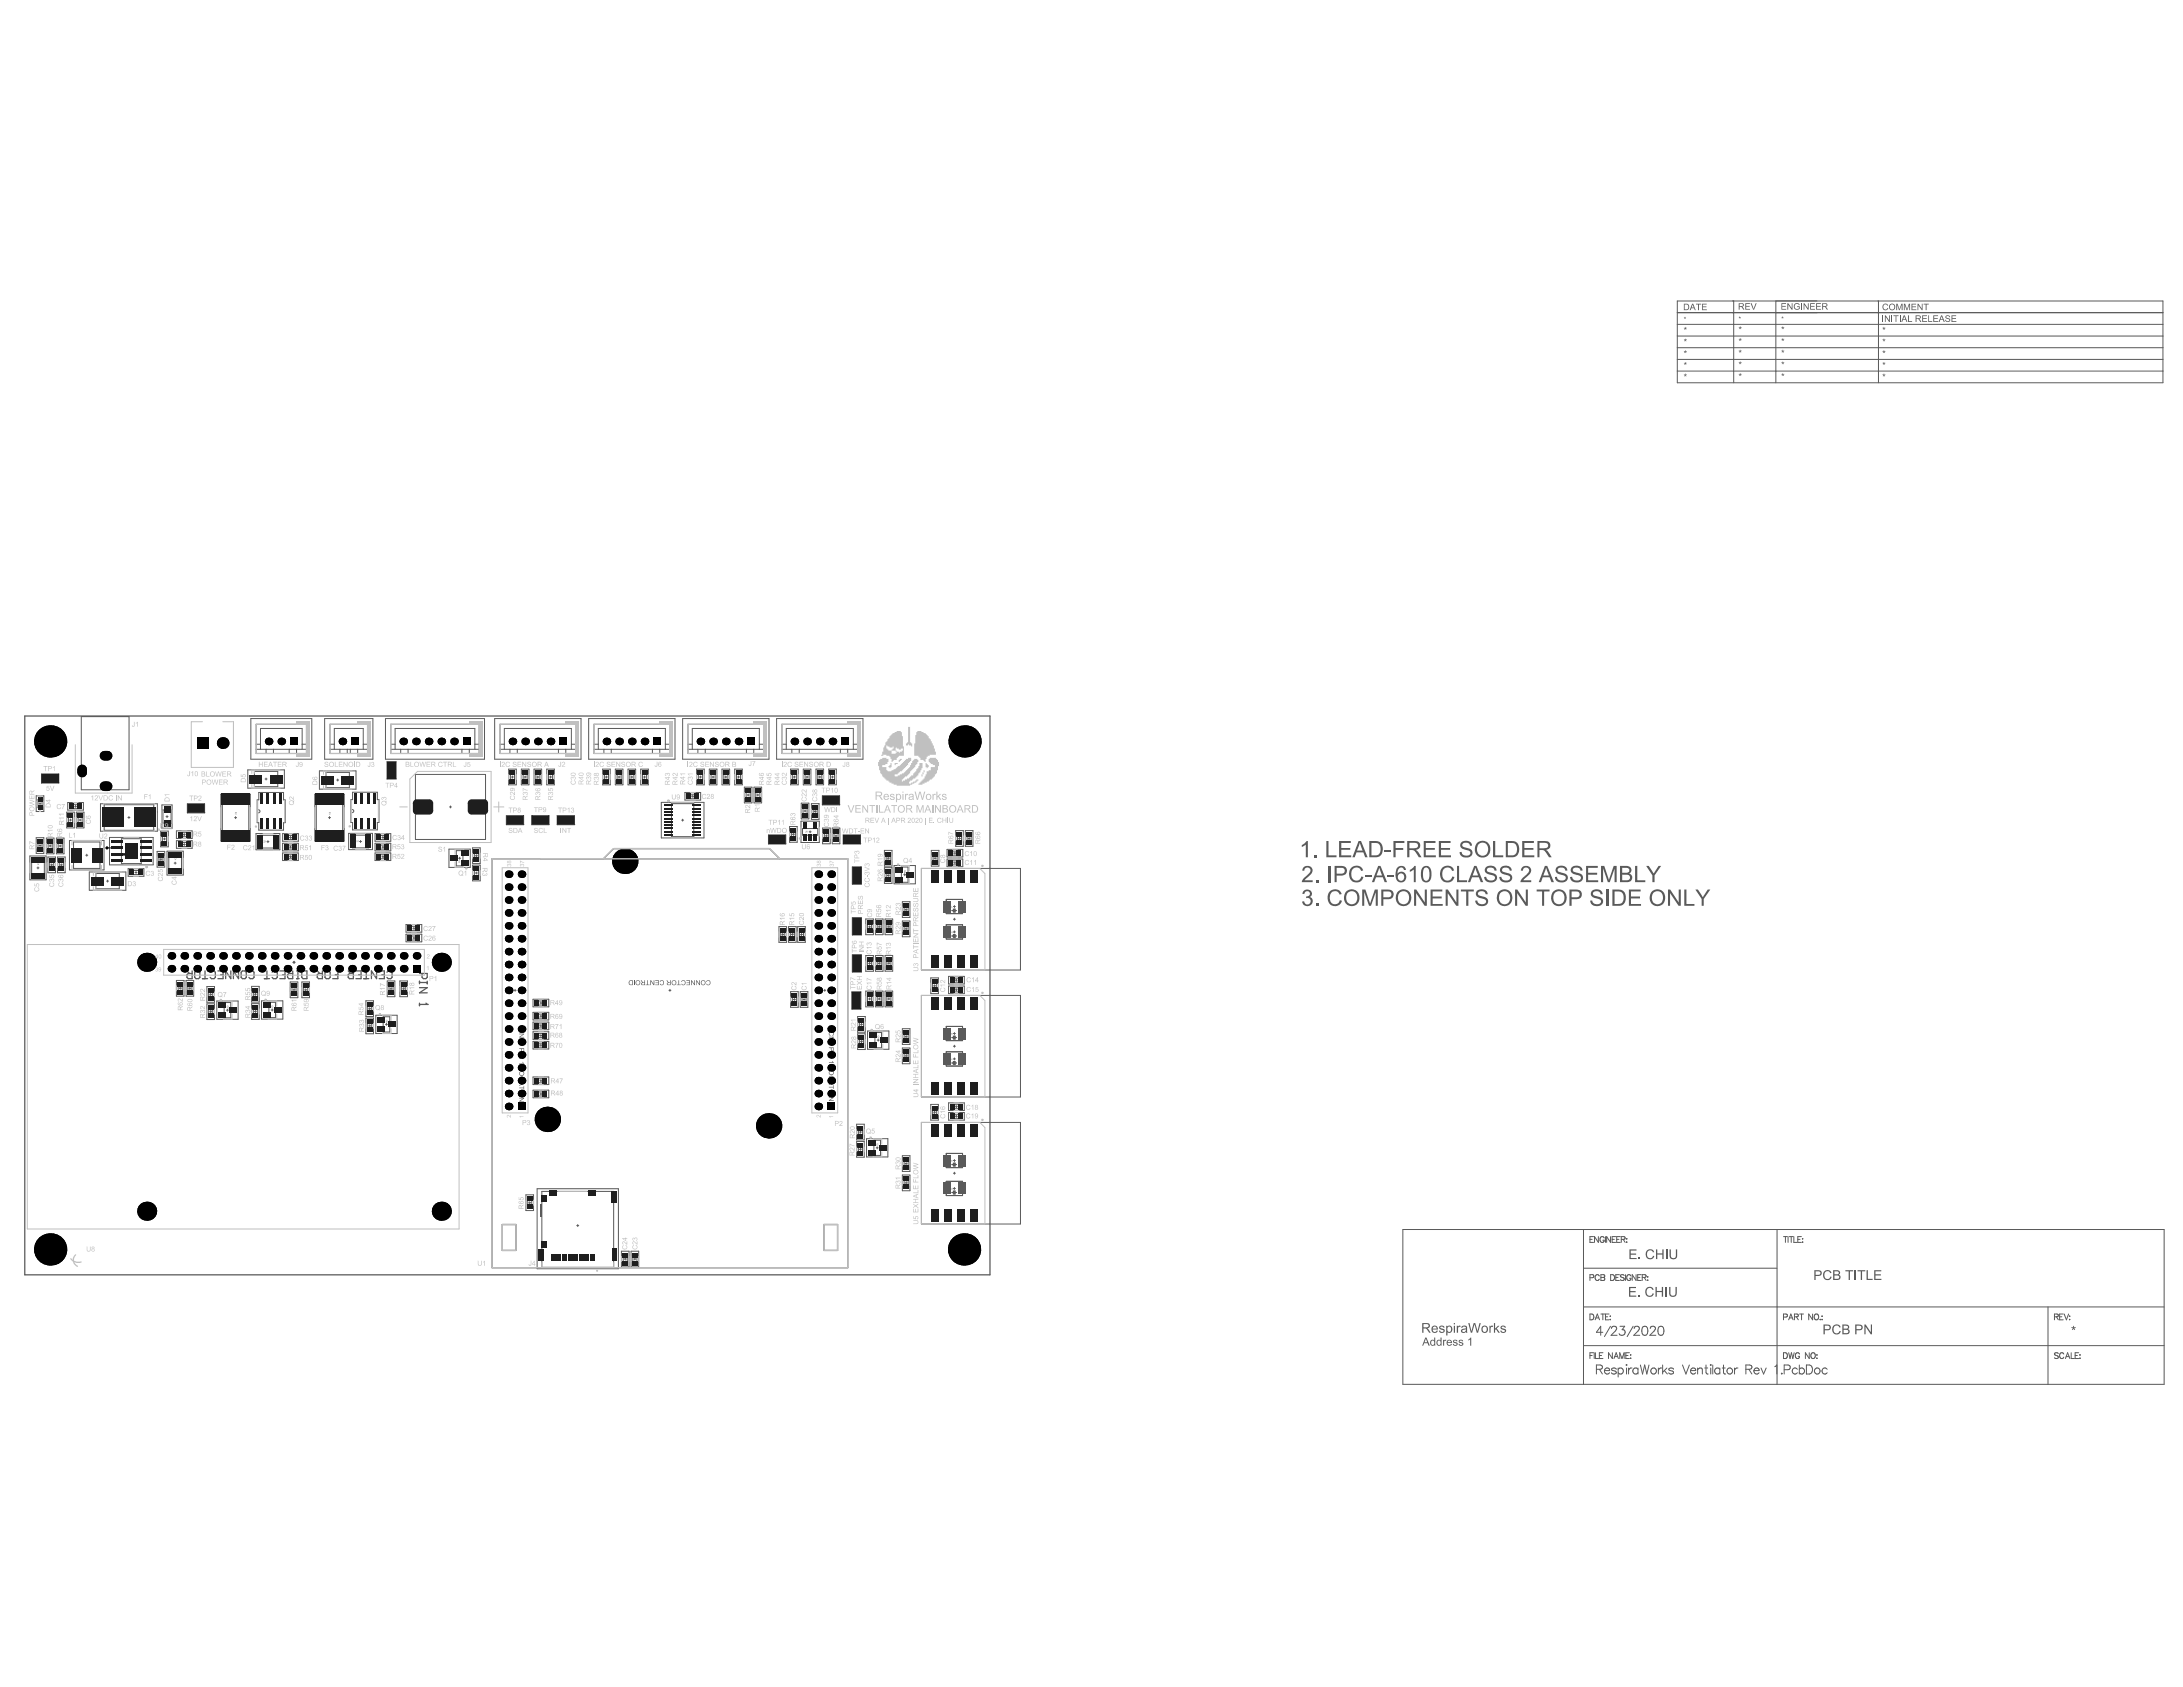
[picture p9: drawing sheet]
<svg xmlns="http://www.w3.org/2000/svg" width="279mm" height="216mm" viewBox="0 0 279 216" stroke-linecap="round" stroke-linejoin="round" font-family="sans-serif">
<g fill="none" stroke="#5a5a5a" stroke-width=".13">
<path d="M214.7 38.5h62.1v10.5h-62.1zM221.9 38.5v10.5M227.3 38.5v10.5M240.4 38.5v10.5M214.7 40h62.1M214.7 47.5h62.1M214.7 46h62.1M214.7 44.5h62.1M214.7 43h62.1M214.7 41.5h62.1M179.5 157.4h97.5v19.8h-97.5zM202.7 157.4v19.8"/>
<path d="M227.4 157.4v19.8M202.7 162.3h24.7M202.7 172.2h74.3M202.7 167.3h74.3M262.1 167.3v9.9"/>
</g>
<g fill="#5a5a5a">
<path d="M215.5 47.9l.2 .1v-.2v.2l.2-.1v.1h-.2l.1 .1v.1l-.1-.1-.1 .1-.1-.1 .1-.1h-.1z"/>
<path d="M215.5 46.4l.2 .1v-.2v.2l.2-.1v.1h-.2l.1 .1v.1l-.1-.1-.1 .1-.1-.1 .1-.1h-.1z"/>
<path d="M215.5 41.9l.2 .1v-.2v.2l.2-.1v.1h-.2l.1 .2-.1-.1-.1 .1h-.1l.1-.2h-.1z"/>
<path d="M215.5 40.6l.1 .1v-.1l.1 .1 .1-.1-.1 .1 .1 .1h-.3l.1-.1z"/>
<path d="M222.6 47.8l.1 .1v-.1h.1l-.1 .1 .2-.1v.1l-.1 .1 .1 .1h-.1l-.1-.1v.1h-.1l.1-.1-.2-.1z"/>
<path d="M222.6 46.4h.1v-.1h.1l-.1 .1h.2l-.1 .1 .1 .1h-.1l-.1-.1v.1z"/>
<path d="M222.6 41.9h.1v-.1h.1l-.1 .1h.2l-.1 .1 .1 .1h-.1l-.1-.1-.1 .1 .1-.1-.2-.1z"/>
<path d="M222.6 40.6h.1v-.1v.1h.1h-.1l.1 .1h-.2v-.1z"/>
<path d="M228 47.8l.2 .1v-.1v.1l.1-.1 .1 .1-.2 .1 .1 .1-.1-.1-.1 .1h-.1l.1-.1-.1-.1z"/>
<path d="M228 46.4h.2v-.1v.1h.1h.1l-.2 .1 .1 .1h-.1v-.1l-.1 .1h-.1l.1-.1-.1-.1z"/>
<path d="M228 41.9h.2v-.1v.1h.1v.1h-.1l.1 .1h-.1v-.1l-.1 .1h-.1l.1-.1h-.1z"/>
<path d="M228 40.6h.1v-.1l.1 .1h.1h-.1v.1h-.2l.1-.1z"/>
<path d="M241 47.9l.1 .1v-.2h.1l-.1 .2 .2-.1v.1h-.1l.1 .1-.1 .1-.1-.1-.1 .1v-.1l.1-.1h-.2z"/>
<path d="M241 46.4l.1 .1v-.2h.1l-.1 .2 .2-.1v.1h-.1l.1 .1-.1 .1-.1-.1-.1 .1v-.1l.1-.1h-.2z"/>
<path d="M241 41.9l.1 .1v-.2h.1l-.1 .2 .2-.1v.1h-.1l.1 .2-.2-.1-.1 .1 .1-.2h-.2z"/>
<path d="M215.5 44.9l.2 .1v-.2v.2l.2-.1v.1h-.2l.1 .1v.1l-.1-.1-.1 .1-.1-.1 .1-.1h-.1z"/>
<path d="M215.5 43.4l.2 .1v-.2v.2l.2-.1v.1h-.2l.1 .1v.1l-.1-.1-.1 .1-.1-.1 .1-.1h-.1z"/>
<path d="M222.6 44.8l.1 .1v-.1h.1l-.1 .1 .2-.1v.1l-.1 .1 .1 .1h-.1l-.1-.1v.1h-.1l.1-.1-.2-.1z"/>
<path d="M222.6 43.4h.1v-.1h.1l-.1 .1h.2l-.1 .1 .1 .1h-.1l-.1-.1v.1h-.1l.1-.1-.2-.1z"/>
<path d="M228 44.8l.2 .1v-.1v.1l.1-.1v.1l-.1 .1 .1 .1-.1-.1-.1 .1h-.1l.1-.1-.1-.1z"/>
<path d="M228 43.4h.2v-.1v.1h.1h.1l-.2 .1 .1 .1h-.1v-.1l-.1 .1h-.1l.1-.1-.1-.1z"/>
<path d="M241 44.9l.1 .1v-.2h.1l-.1 .2 .2-.1v.1h-.1l.1 .1h-.2h-.1l.1-.1h-.2z"/>
<path d="M241 43.4l.1 .1v-.2h.1l-.1 .2 .2-.1v.1h-.1l.1 .1-.1 .1-.1-.1-.1 .1v-.1l.1-.1h-.2z"/>
<path d="M223.4 38.8h.6v.1h-.5v.3h.4v.1h-.4v.2h.5v.1h-.6z"/>
<path d="M224.1 38.8h.1l.2 .7 .3-.7h.1l-.3 .8h-.1z"/>
<path d="M265.1 169.8l.2 .1v-.2h.2l-.1 .2 .2-.1 .1 .2h-.2l.1 .2h-.1l-.1-.2-.1 .2h-.1l.1-.2-.2-.1z"/>
<path d="M222.7 38.9v.3l.4-.1-.1-.2zM222.5 38.8l.7 .1v.2l-.2 .2 .3 .3h-.2l-.3-.3h-.1v.3h-.2z"/>
</g>
<path d="M262.9 168.5h.5v-.3h-.5v.7M263.2 168.5l.2 .4M263.6 168.5h.3M264.1 168.2h-.5v.7h.5M264.2 168.2l.3 .7 .3-.7M264.9 168.4h.1M264.9 168.8h.1" fill="none" stroke="#5a5a5a" stroke-width=".13"/>
<g fill="#5a5a5a">
<path d="M217.1 38.9h.6v.1h-.3v.7h-.1v-.7h-.2z"/>
<path d="M217.8 38.9h.6v.1h-.5v.2h.5v.1h-.5v.3h.6v.1h-.7z"/>
<path d="M215.6 39v.6h.4l.1-.3-.1-.2-.1-.1zM215.5 38.9h.4l.2 .1 .1 .4-.2 .3h-.5z"/>
<path d="M216.6 39l-.1 .3h.3zM216.6 38.9h.1l.3 .8h-.1l-.1-.3h-.3l-.1 .3h-.1z"/>
</g>
<g fill="none" stroke="#5a5a5a" stroke-width=".13">
<path d="M203.5 168.2h.2a.4 .4 0 0 1 .3 .3 .4 .4 0 0 1-.3 .4h-.2zM204.2 168.9l.2-.7 .3 .7M204.3 168.7h.3M204.9 168.2h.5M205.1 168.2v.7M205.5 168.5h.3M205.9 168.2h-.4v.7h.4M206.1 168.4v.1zM206.1 168.8v.1zM263.4 173.2l-.1-.1-.4 .1 .1 .2 .4 .3v.1l-.1 .1-.4-.1M264.1 173.3a.27 .27 0 0 0-.3-.2 .27 .27 0 0 0-.2 .3v.2a.27 .27 0 0 0 .2 .3 .27 .27 0 0 0 .3-.2M264.3 173.9l.3-.8 .3 .8"/>
<path d="M264.5 173.6h.3M265.1 173.1v.8h.4M265.6 173.5h.3M266.1 173.1h-.5v.8h.5M266.2 173.4h.1M266.2 173.8v.1z"/>
</g>
<g fill="#5a5a5a">
<path d="M208.5 159.9h1v.1h-.8v.4h.7v.2h-.7v.4h.8v.1h-1z"/>
<path d="M209.7 161h.2v.1h-.2z"/>
<path d="M210.7 160.1l.4-.2 .5 .1 .1 .2-.1 .1-.2-.2-.3-.1-.2 .1-.1 .4v.3l.3 .2h.3l.2-.3 .1 .1-.2 .3-.5 .1-.3-.2-.1-.4z"/>
<path d="M211.9 159.9h.2v.5h.7v-.5h.1v1.2h-.1v-.5h-.7v.5h-.2z"/>
<path d="M213.2 159.9h.2v1.2h-.2z"/>
<path d="M213.7 159.9h.1l.1 1 .2 .1 .4-.1v-1h.2v.9l-.2 .3-.4 .1-.4-.2z"/>
</g>
<path d="M228.3 168.6l.4-.1v-.3h-.4v.7M228.9 168.9l.3-.7 .3 .7M229 168.7h.4M229.7 168.5h.4v-.3h-.4v.7M229.9 168.5l.3 .4M230.3 168.2h.5M230.6 168.2v.7M232 168.2v.7l-.5-.7v.7M232.3 168.3v-.1a.35 .35 0 0 1 .5 .3 .35 .35 0 0 1-.5 .4l-.1-.3zM233 168.8v.1zM233.2 168.4h.1M233.2 168.8h.1" fill="none" stroke="#5a5a5a" stroke-width=".13"/>
<g fill="#5a5a5a">
<path d="M184.3 169.7l.3-.1 .2 .2 .1 .1h-.2l-.1-.1-.3 .1 .1 .1 .5 .2v.2l-.2 .2h-.3l-.2-.2v-.1h.1l.1 .1 .2 .1 .2-.2-.6-.3z"/>
<path d="M186.5 169.7h.1v.1l.1-.1h.2v.1h-.2l-.1 .1v.7h-.1z"/>
<path d="M187.9 169.3h.2l.2 1.1 .3-1.1h.2l.3 1.1 .3-1.1h.1l-.3 1.3h-.2l-.3-1.1-.3 1.1h-.1z"/>
<path d="M190.6 169.7h.2v.1l.1-.1h.2v.1h-.2l-.1 .1v.7h-.2z"/>
<path d="M191.2 169.3h.2v.7l.3-.3h.2l-.3 .3 .4 .6h-.2l-.3-.5-.1 .1v.4h-.2z"/>
<path d="M192.2 169.7l.2-.1 .3 .2v.1h-.1l-.2-.1-.2 .1 .1 .1 .4 .2 .1 .2-.2 .2h-.4l-.2-.2v-.1h.2l.1 .2 .3-.1v-.2l-.5-.2-.1-.2z"/>
<path d="M184.7 171.5h.1v.1l.1-.1h.2v.1l-.3 .1v.5h-.1z"/>
<path d="M186 171.5h.4h.1v.2l-.2-.1h-.2v.1l.4 .2 .1 .2-.1 .1-.5-.1-.1-.1h.2l.1 .1h.2v-.2l-.4-.1z"/>
<path d="M186.7 171.5h.4h.1l.1 .2h-.2l-.1-.1h-.2v.1l.5 .2v.2l-.1 .1-.5-.1v-.1h.1l.1 .1h.3l-.1-.2-.4-.1z"/>
<path d="M187.9 171.4l.4-.2v1h-.1v-.8l-.3 .2z"/>
<path d="M182.2 169.5v.4h.5l.2-.2-.2-.2zM182 169.3h.7l.2 .1 .1 .5-.3 .1 .4 .6h-.2l-.4-.6h-.3v.6h-.2z"/>
<path d="M183.5 169.8l-.1 .2h.5l-.1-.2zM183.3 169.8l.4-.2 .3 .2v.4h-.6v.2l.2 .1 .2-.1 .1-.1h.1l-.1 .2-.3 .1-.3-.2-.1-.4z"/>
<path d="M185.1 169.7h.1v.1l.2-.1h.3l.2 .4-.1 .3-.1 .1-.2 .1-.2-.1v.4h-.2zM185.3 169.8v.5l.2 .2 .2-.2v-.3l-.1-.2z"/>
<path d="M186.1 169.3h.1v.2h-.1zM186.1 169.7h.1v.9h-.1z"/>
<path d="M187.2 170.2v.2l.2 .1 .2-.2v-.2zM187.1 169.8l.3-.2 .3 .1 .1 .9h-.1l-.1-.1-.2 .1-.3-.1-.1-.1v-.2l.5-.2a.11 .11 0 0 0 .1-.1 .11 .11 0 0 0 0-.1h-.3l-.1 .1h-.2z"/>
<path d="M189.7 170.1a.32 .32 0 0 0 .6 0 .32 .32 0 0 0-.6 0zM189.6 170.1a.47 .47 0 0 1 .9 0 .47 .47 0 0 1-.9 0z"/>
<path d="M182.5 171.3l-.2 .5h.4zM182.4 171.2h.2l.4 1h-.2l-.1-.3h-.4l-.1 .3h-.2z"/>
<path d="M183.1 171.5h.3l.2 .1v-.4h.1v1l-.1-.1-.3 .1-.2-.1-.1-.3zM183.3 171.6l-.1 .1v.3l.2 .1 .2-.1v-.2l-.1-.2z"/>
<path d="M183.9 171.5h.3l.2 .1v-.4h.1v1l-.1-.1-.3 .1-.2-.1-.1-.3zM184 171.6v.4l.1 .1h.2l.1-.2v-.2l-.2-.1z"/>
<path d="M185.3 171.6v.2h.4l-.1-.2zM185.2 171.5h.4l.2 .1v.3h-.5l.2 .2h.1l.1-.1h.1l-.1 .2h-.3l-.2-.1-.1-.3z"/>
</g>
<path d="M205.1 170.5h-.8l.6-.8v1.2M206.1 169.7l-.7 1.4M206.3 170l.2-.3 .4 .1a.36 .36 0 0 1-.2 .5l-.5 .6h.8M207.3 169.7h.6l-.3 .5a.38 .38 0 0 1 .3 .6 .38 .38 0 0 1-.7-.1M209 169.7l-.7 1.4M209.2 170l.2-.3 .4 .1a.36 .36 0 0 1-.1 .5l-.6 .6h.8M210.3 169.8a.38 .38 0 0 1 .5 .2 .58 .58 0 0 1-.3 .9 .74 .74 0 0 1-.2-1.1zM211.2 170l.2-.3 .4 .1a.36 .36 0 0 1-.1 .5l-.5 .6h.7M212.4 169.8a.38 .38 0 0 1 .5 .2 .58 .58 0 0 1-.4 .9 .74 .74 0 0 1-.1-1.1z" fill="none" stroke="#5a5a5a" stroke-width=".13"/>
<g fill="#5a5a5a">
<path d="M208.5 164.7h.9v.2h-.7v.3h.6v.2h-.6v.4h.7v.2h-.9z"/>
<path d="M209.7 165.8h.2v.2h-.2z"/>
<path d="M210.8 164.8l.5-.1 .3 .2 .1 .1-.2 .1-.2-.2h-.3l-.3 .3 .1 .4 .2 .2h.4l.1-.3 .2 .1-.2 .3-.4 .1-.4-.3-.1-.5z"/>
<path d="M211.9 164.7h.1v.5h.7v-.5h.2v1.3h-.2v-.6h-.7v.6h-.1z"/>
<path d="M213.2 164.7h.1v1.3h-.1z"/>
<path d="M213.6 164.7h.2v.9l.2 .2 .4-.1v-1h.2v.9l-.2 .3-.5 .1-.2-.3z"/>
</g>
<g fill="none" stroke="#5a5a5a" stroke-width=".13">
<path d="M203.5 158.6h.3M204 158.3h-.5v.7h.5M204.6 158.3v.7l-.5-.7v.7M205.3 158.4a.27 .27 0 0 0-.3-.1 .27 .27 0 0 0-.2 .2v.2a.27 .27 0 0 0 .2 .3 .27 .27 0 0 0 .3-.3h-.2M205.5 158.3v.7M206.1 158.3v.7l-.5-.7v.7M206.3 158.6h.3M206.8 158.3h-.5v.7h.5M206.9 158.6h.3M207.4 158.3h-.5v.7h.5M207.5 158.6h.4l.1-.3h-.5v.7M207.8 158.6l.2 .4"/>
<path d="M208.2 158.5v.1zM208.2 158.9v.1z"/>
</g>
<g fill="#5a5a5a">
<path d="M234.7 169.7l.4-.2 .4 .2 .1 .2h-.2l-.2-.2h-.3l-.2 .3v.4l.2 .2h.3l.2-.3 .2 .1-.2 .3-.5 .1-.3-.3-.1-.4z"/>
<path d="M238.6 169.5h.2l.6 1v-1h.2v1.3h-.2l-.6-1v1h-.2z"/>
<path d="M233.6 169.7v.4h.4l.1-.1v-.3zM233.4 169.5h.7l.1 .1 .1 .3-.2 .3-.5 .1v.5h-.2z"/>
<path d="M236 169.7v.3h.5v-.2l-.1-.1zM236 170.2v.4l.5-.1 .1-.2-.2-.1zM235.8 169.5h.6l.2 .2 .1 .2-.2 .2 .2 .1v.3l-.1 .2-.8 .1z"/>
<path d="M237.6 169.7v.4h.5l.1-.1-.1-.3zM237.4 169.5h.7l.3 .3v.2l-.2 .2-.6 .1v.5h-.2z"/>
</g>
<path d="M228.3 158.3h.5M228.5 158.3v.7M228.9 158.3v.7M229 158.3h.5M229.3 158.3v.7M229.6 158.3v.7h.4M230.1 158.6h.3M230.6 158.3h-.5v.7h.5M230.7 158.5v.1zM230.7 158.9v.1z" fill="none" stroke="#5a5a5a" stroke-width=".13"/>
<g fill="#5a5a5a">
<path d="M228 38.8h.6v.1h-.5v.3h.5v.1h-.5v.2h.5v.1h-.6z"/>
<path d="M228.8 38.8h.1l.4 .6v-.6h.1v.8h-.1l-.4-.6v.6h-.1z"/>
<path d="M229.7 38.9l.2-.1 .4 .1v.1l-.1 .1-.1-.2h-.2l-.2 .3 .1 .3h.3h.1v-.2h-.2v-.1h.3v.3l-.2 .1h-.4l-.1-.3z"/>
<path d="M230.5 38.8h.1v.8h-.1z"/>
<path d="M230.8 38.8h.1l.5 .6v-.6h.1v.8h-.1l-.5-.6v.6h-.1z"/>
<path d="M231.7 38.8h.6v.1h-.5v.3h.4v.1h-.4v.2h.5v.1h-.6z"/>
<path d="M232.4 38.8h.7v.1h-.5v.3h.4v.1h-.4v.2h.5v.1h-.7z"/>
<path d="M233.3 38.9v.3l.5-.1-.1-.2zM233.2 38.8h.5l.2 .1v.2l-.3 .2 .4 .3h-.2l-.2-.3h-.3v.3h-.1z"/>
</g>
<g fill="none" stroke="#5a5a5a" stroke-width=".13">
<path d="M203.5 163.5h.4l.1-.3-.5-.1v.8M203.5 173.5h.3M204 173.1h-.5v.8M204 173.1v.8M204.2 173.1v.8h.4M204.7 163.3a.27 .27 0 0 0-.3-.2 .27 .27 0 0 0-.2 .3v.2a.27 .27 0 0 0 .2 .3 .27 .27 0 0 0 .3-.2M204.7 173.5h.3M204.9 163.1l.5 .1v.2l-.2 .1 .2 .1-.1 .2-.4 .1zM204.9 163.5h.3M205.2 173.1h-.5v.8h.5M206.1 163.1h.3a.4 .4 0 0 1 .2 .4 .4 .4 0 0 1-.2 .4h-.3zM206.4 173.1v.8l-.5-.8v.8"/>
<path d="M206.6 173.9l.3-.8 .2 .8M206.7 173.6h.3M206.8 163.5h.3M207.3 163.1h-.5v.8h.5M207.3 173.9v-.8l.3 .8 .3-.8v.8M207.9 163.2l-.2-.1-.3 .1 .1 .2 .4 .3v.1l-.2 .1-.3-.1M208 163.1v.8M208.1 173.5h.3M208.5 173.1h-.4v.8h.4M208.7 173.4h.1M208.7 173.8v.1zM208.7 163.3a.27 .27 0 0 0-.3-.2 .27 .27 0 0 0-.2 .3v.2a.27 .27 0 0 0 .3 .3 .27 .27 0 0 0 .2-.3h-.1"/>
<path d="M209.4 163.1v.8l-.5-.8v.8M209.6 163.5h.3M210.1 163.1h-.5v.8h.5M210.2 163.5l.4-.1v-.2l-.4-.1v.8M210.4 163.5l.3 .4M210.9 163.4h.1M210.9 163.8v.1z"/>
</g>
<g fill="#5a5a5a">
<path d="M233.6 162.7l.5-.1 .3 .2v.1h-.2l-.1-.2h-.4l-.1 .1-.1 .3 .1 .4 .2 .2 .3-.1 .2-.2h.1l-.2 .3-.5 .1-.3-.3-.1-.5z"/>
<path d="M236.2 162.6h1v.1h-.4v1.1h-.2v-1.1h-.4z"/>
<path d="M237.4 162.6h.1v1.2h-.1z"/>
<path d="M237.7 162.6h1v.1h-.4v1.1h-.1v-1.1h-.5z"/>
<path d="M238.9 162.6h.2v1.1h.6v.1h-.8z"/>
<path d="M239.9 162.6h.9v.1h-.8v.4h.7v.1h-.7v.5h.8v.1h-.9z"/>
<path d="M232.4 162.7v.4h.6v-.2l-.1-.2zM232.2 162.6h.8l.2 .3-.2 .3-.6 .1v.5h-.2z"/>
<path d="M234.8 162.7v.4h.4l.2-.1-.2-.3zM234.8 163.2v.5h.4l.2-.2-.1-.3zM234.6 162.6h.6l.2 .1 .1 .2-.2 .2 .3 .2-.2 .4-.8 .1z"/>
</g>
<g fill="none" stroke="#5a5a5a" stroke-width=".13">
<path d="M204.3 175.2h.7l.1-.2-.1-.2-.2-.1h-.5v1.1M204.7 175.2l.4 .6M205.4 175.4a.36 .36 0 0 0 .2 .4 .36 .36 0 0 0 .4-.1M205.4 175.2a.32 .32 0 0 1 .4-.1 .32 .32 0 0 1 .2 .3h-.6zM206.9 175.2a.35 .35 0 0 0-.6 0l.1 .2 .4 .1 .1 .2a.35 .35 0 0 1-.6 0M207.1 175.2a.37 .37 0 0 1 .6 0 .37 .37 0 0 1 0 .5 .37 .37 0 0 1-.6 0M207.1 175.1v1.1M208.1 174.7h.1zM208.2 175.1v.7M208.4 175.1v.7M208.9 175.1a.37 .37 0 0 0-.5 .3M209.6 175.2a.37 .37 0 0 0-.5 0 .37 .37 0 0 0 0 .5 .37 .37 0 0 0 .5 0"/>
<path d="M209.6 175.1v.7M210 174.7l.2 1.1 .3-1.1 .3 1.1 .3-1.1M212.3 175.1v.7M212.7 175.1a.37 .37 0 0 0-.4 .3M212.8 174.7v1.1M213 175.4l.4 .4M213.3 175.1l-.5 .5M214.2 175.2a.35 .35 0 0 0-.6 0l.1 .2 .4 .1 .1 .2a.35 .35 0 0 1-.6 0M215.3 174.7l.5 1.1 .4-1.1M216.4 175.4a.36 .36 0 0 0 .2 .4 .36 .36 0 0 0 .4-.1M216.4 175.2a.32 .32 0 0 1 .4-.1 .32 .32 0 0 1 .2 .3h-.6zM217.3 175.3l.3-.2h.2l.1 .7"/>
<path d="M217.3 175.1v.7M218.2 175.1h.4M218.4 174.7v.9v.2h.2M218.9 174.7h.1zM219 175.1v.7M219.2 174.7v1.1M220.1 175.2a.37 .37 0 0 0-.5 0 .37 .37 0 0 0 0 .5 .37 .37 0 0 0 .5 0M220.1 175.1v.7M220.4 175.1h.4M220.6 174.7v.9v.2h.3M222 175.1v.7M222.4 175.1a.37 .37 0 0 0-.4 .3"/>
<path d="M223.5 175.2h.6l.1-.2v-.2l-.3-.1h-.4v1.1M223.8 175.2l.4 .6M224.5 175.4a.36 .36 0 0 0 .2 .4 .36 .36 0 0 0 .4-.1M224.5 175.2a.32 .32 0 0 1 .4-.1 .32 .32 0 0 1 .2 .3h-.6zM225.4 175.1l.3 .7 .4-.7M227.1 174.9l.3-.2v1.1M228 175.7v.1zM228.3 173.1h.2a.4 .4 0 0 1 .3 .4 .4 .4 0 0 1-.3 .4h-.2zM228.4 175.3h.5a.3 .3 0 0 0 .2-.3 .3 .3 0 0 0-.2-.3h-.5v1.1M228.9 173.1l.2 .8 .2-.8 .2 .8 .1-.8M230 175.2a.37 .37 0 0 0-.5 0 .37 .37 0 0 0 0 .5 .37 .37 0 0 0 .5 0M230.3 175.2a.37 .37 0 0 1 .5 0 .37 .37 0 0 1 0 .5 .37 .37 0 0 1-.5 0"/>
<path d="M230.3 174.7v1.1M230.3 173.3a.27 .27 0 0 0-.3-.2 .27 .27 0 0 0-.2 .3v.2a.27 .27 0 0 0 .3 .3 .27 .27 0 0 0 .2-.3h-.2M231.2 174.7h.4a.62 .62 0 0 1 .4 .6 .62 .62 0 0 1-.4 .5h-.4zM231.6 173.1v.8l-.5-.8v.8M231.9 173.2a.35 .35 0 0 1 .4 .3 .35 .35 0 0 1-.4 .3l-.1-.2zM232.5 173.4h.1M232.5 173.8v.1zM233.9 175.2a.37 .37 0 0 0-.6 0 .37 .37 0 0 0 0 .5 .37 .37 0 0 0 .6 0"/>
<circle cx="211.6" cy="175.5" r=".38"/>
<circle cx="221.4" cy="175.5" r=".38"/>
<circle cx="232.6" cy="175.5" r=".38"/>
</g>
<g fill="#5a5a5a">
<path d="M240.9 40.4h.1v.8h-.1z"/>
<path d="M241.2 40.4h.1l.5 .6v-.6h.1v.8h-.1l-.5-.7v.7h-.1z"/>
<path d="M242.1 40.4h.1v.8h-.1z"/>
<path d="M242.3 40.4h.7v.1h-.3v.7h-.1v-.7h-.3z"/>
<path d="M243.1 40.4h.1v.8h-.1z"/>
<path d="M244.2 40.4h.1v.7h.4v.1h-.5z"/>
<path d="M246 40.4h.6v.1h-.5v.2h.5v.1h-.5v.3h.5v.1h-.6z"/>
<path d="M246.8 40.4h.1v.7h.4v.1h-.5z"/>
<path d="M247.4 40.4h.7v.1h-.5v.2h.4v.1h-.4v.3h.5v.1h-.7z"/>
<path d="M249 40.4l.3-.1 .3 .2v.1h-.1l-.2-.2-.2 .1v.2l.5 .1v.3l-.1 .1h-.3l-.2-.1v-.2h.1l.1 .2 .3-.1-.1-.1-.4-.2z"/>
<path d="M249.8 40.4h.6v.1h-.5v.2h.4v.1h-.4v.3h.5v.1h-.6z"/>
<path d="M241 39l.4-.1 .2 .1 .1 .1h-.2l-.1-.1h-.2l-.2 .2 .1 .3 .1 .1h.2l.2-.2h.1l-.2 .3h-.3l-.2-.1-.1-.4z"/>
<path d="M242.7 38.9h.2l.2 .7 .3-.7h.1v.8h-.1v-.7l-.3 .7h-.1l-.2-.7v.7h-.1z"/>
<path d="M243.7 38.9h.1l.3 .7 .2-.7h.2v.8h-.1v-.7l-.3 .7h-.1l-.2-.7v.7h-.1z"/>
<path d="M244.6 38.9h.6v.1h-.4v.2h.4v.1h-.4v.3h.5v.1h-.7z"/>
<path d="M245.4 38.9h.1l.5 .6v-.6h.1v.8h-.1l-.5-.6v.6h-.1z"/>
<path d="M246.2 38.9h.7v.1h-.3v.7h-.1v-.7h-.3z"/>
<path d="M166.9 111l.6-.2 .4 .2 .1 .4-.1 .3-.9 1h1v.2h-1.4l.2-.4 .8-.8 .1-.3-.1-.3-.3-.1-.3 .2-.1 .2h-.2z"/>
<path d="M168.4 112.6h.3v.3h-.3z"/>
<path d="M243.7 40.5l-.1 .4h.3zM243.7 40.4h.1l.3 .8h-.1l-.1-.3h-.3l-.1 .3h-.2z"/>
<path d="M245.3 40.5v.2h.4v-.1v-.1zM245.2 40.4h.4l.2 .1v.2l-.2 .1 .3 .4h-.1l-.3-.4h-.2v.4h-.1z"/>
<path d="M248.5 40.5l-.1 .4h.2zM248.4 40.4h.2l.3 .8h-.1l-.1-.3h-.4l-.1 .3h-.1z"/>
<path d="M241.9 39.3a.31 .31 0 0 0 .6 0 .31 .31 0 0 0-.6 0zM241.7 39.3a.45 .45 0 0 1 .9 0 .45 .45 0 0 1-.9 0z"/>
</g>
<path d="M170.2 110.8v2.1" fill="none" stroke="#5a5a5a" stroke-width=".28"/>
<g fill="#5a5a5a">
<path d="M173 111.1l.3-.2 .5-.1 .3 .1 .2 .2 .2 .3-.3 .1-.1-.3-.2-.1-.3-.1-.4 .1-.2 .3-.1 .4 .1 .6 .2 .2 .3 .1 .4-.1 .3-.4h.3l-.3 .6-.3 .1h-.4l-.4-.1-.2-.2-.2-.4v-.4l.1-.6z"/>
<path d="M174.7 112h.8v.3h-.8z"/>
<path d="M177.6 112h.8v.3h-.8z"/>
<path d="M180.4 111.3l.4-.2 .2-.3h.2v2.1h-.2v-1.6l-.6 .3z"/>
<path d="M184.6 111l.3-.1 .5-.1 .3 .1 .3 .2 .1 .3-.3 .1-.1-.3-.2-.1-.3-.1-.4 .1-.1 .3-.1 .4 .1 .6 .1 .2 .3 .1 .5-.1 .3-.4h.3l-.4 .6-.3 .1h-.4l-.3-.1-.3-.2-.2-.4v-.4l.1-.6z"/>
<path d="M186.5 110.8h.2v1.9h1.1v.2h-1.3z"/>
<path d="M190.2 111l.5-.2 .5 .1 .3 .2 .1 .3h-.3l-.2-.3-.4-.1a.31 .31 0 0 0-.3 .2 .31 .31 0 0 0 0 .3l1.1 .4 .1 .4-.1 .4-.3 .2h-.5l-.4-.1-.2-.2-.1-.4h.2l.1 .3 .4 .2h.4l.2-.3-.1-.3-.8-.3-.3-.1-.1-.4z"/>
<path d="M192.2 111l.2-.2h.4l.3 .1 .3 .2 .1 .3h-.3l-.1-.2-.3-.2-.4 .1-.2 .2 .1 .2 .9 .3 .3 .2v.5l-.3 .4h-.6l-.4-.1-.2-.2-.1-.4h.2l.2 .4 .3 .1h.5l.2-.3v-.2l-.2-.1-.8-.3-.3-.2v-.3z"/>
<path d="M194.9 111l.6-.2 .3 .2 .2 .3-.1 .3-.9 1.1h1v.2h-1.4l.2-.4 .8-.8 .1-.3-.1-.3-.2-.1-.4 .1-.1 .3h-.3z"/>
<path d="M199.2 111l.5-.2 .5 .1 .2 .1 .2 .4h-.3l-.1-.2-.2-.2-.5 .1-.2 .3 .2 .2 .9 .3 .2 .1 .1 .4-.2 .4-.4 .1h-.6l-.3-.2-.2-.5h.3l.2 .4 .3 .1h.4l.2-.3a.61 .61 0 0 0-.7-.5l-.3-.1-.3-.2v-.3z"/>
<path d="M201.2 111l.5-.2 .5 .1 .3 .2 .1 .3h-.3l-.2-.3-.4-.1a.3 .3 0 0 0-.4 .2 .3 .3 0 0 0 .1 .3l.9 .3 .2 .2 .1 .3-.2 .5-.4 .1h-.3l-.4-.1-.3-.2v-.4h.2l.1 .3 .4 .2h.4l.2-.3-.1-.3-.8-.3-.3-.1-.1-.4z"/>
<path d="M203 110.8h1.5v.3h-1.2v.6h1.1v.2h-1.1v.8h1.3v.2h-1.6z"/>
<path d="M204.9 110.8h.4l.6 1.8 .6-1.8h.4v2.1h-.3v-1.7l-.6 1.7h-.2l-.6-1.8v1.8h-.3z"/>
<path d="M209.3 110.8h.3v1.9h1v.2h-1.3z"/>
<path d="M210.7 110.8h.3l.7 1 .6-1h.3l-.8 1.2v.9h-.3v-.9z"/>
<path d="M166.6 108.1l.4-.2 .2-.3h.2v2.1h-.3v-1.6l-.5 .3z"/>
<path d="M168.2 109.4h.3v.3h-.3z"/>
<path d="M169.8 107.6h.2v1.9h1.1v.2h-1.3z"/>
<path d="M171.4 107.6h1.5v.3h-1.2v.6h1.1v.3h-1.1v.7h1.2v.2h-1.5z"/>
<path d="M177.2 108.8h.8v.3h-.8z"/>
<path d="M178.3 107.6h1.4v.3h-1.1v.6h1v.3h-1v.9h-.3z"/>
<path d="M182.2 107.6h1.5v.3h-1.2v.6h1.1v.3h-1.1v.7h1.3v.2h-1.6z"/>
<path d="M184.2 107.6h1.5v.3h-1.3v.6h1.2v.3h-1.2v.7h1.3v.2h-1.5z"/>
<path d="M187.1 107.8l.6-.2 .4 .1 .2 .2 .1 .3h-.3l-.1-.2-.2-.2-.5 .1-.2 .2 .1 .3 .9 .2 .3 .3v.4l-.3 .4h-.6l-.4-.1-.2-.2-.1-.3 .3-.1 .2 .4 .4 .1 .3-.1 .2-.2v-.2l-.2-.1-.8-.2-.3-.3v-.3z"/>
<path d="M191.1 107.6h.3v1.9h1v.2h-1.3z"/>
<path d="M194.8 107.6h1.5v.3h-1.2v.6h1.2v.3h-1.2v.7h1.3v.2h-1.6z"/>
<path d="M166.9 114l.5-.2 .3 .2 .2 .2v.4l-.3 .2 .3 .2 .1 .5-.2 .3-.3 .2-.6-.2-.2-.3v-.1l.2-.1 .2 .4 .3 .1 .2-.1 .2-.3-.2-.4-.4-.1v-.2l.4-.1v-.4l-.4-.1-.2 .1-.1 .2h-.2z"/>
<path d="M168.4 115.6h.3v.3h-.3z"/>
<path d="M170.2 114.1l.3-.2 .4-.1 .4 .1 .3 .3 .1 .2-.2 .1-.3-.4-.3-.1-.3 .1-.3 .3-.1 .3 .1 .7 .2 .2 .5 .1 .3-.2 .2-.3 .3 .1-.4 .5-.3 .2h-.4l-.3-.1-.3-.3-.1-.4-.1-.5z"/>
<path d="M174.3 113.8h.5l.6 1.8 .6-1.8h.3v2.1h-.2v-1.7l-.6 1.7h-.3l-.6-1.7v1.7h-.3z"/>
<path d="M181 113.8h.3l1.1 1.7v-1.7h.2v2.1h-.3l-1.1-1.6v1.6h-.2z"/>
<path d="M183.1 113.8h1.5v.3h-1.2v.6h1.1v.3h-1.1v.7h1.3v.2h-1.6z"/>
<path d="M185 113.8h.3l1.1 1.7v-1.7h.3v2.1h-.3l-1.1-1.6v1.6h-.3z"/>
<path d="M187 113.8h1.6v.3h-.7v1.8h-.2v-1.8h-.7z"/>
<path d="M189.1 114l.6-.2 .4 .1 .2 .2 .1 .3-.2 .1-.2-.4h-.2h-.5l-.1 .3 .1 .2 .9 .3 .2 .2 .1 .3-.3 .4-.3 .2-.6-.1-.4-.2-.1-.4 .3-.1 .1 .3 .3 .2h.5l.2-.2a.58 .58 0 0 0-.7-.6l-.3-.1-.3-.2v-.3z"/>
<path d="M193.9 113.8h.3l1.1 1.7v-1.7h.3v2.1h-.3l-1.1-1.6v1.6h-.3z"/>
<path d="M196.7 113.8h1.6v.3h-.7v1.8h-.2v-1.8h-.7z"/>
<path d="M203.8 114l.2-.1 .4-.1 .4 .1 .2 .2 .1 .3-.2 .1-.2-.4h-.2h-.5l-.1 .3 .2 .2 .8 .3 .2 .2 .1 .3-.3 .4-.3 .2-.6-.1-.3-.2-.2-.4 .3-.1 .1 .3 .3 .2h.5l.2-.2a.58 .58 0 0 0-.7-.6l-.4-.1-.1-.2-.1-.3z"/>
<path d="M171.1 111.1v.7h.6l.3-.1 .1-.3-.1-.3zM170.8 110.8l1.3 .1 .2 .2 .1 .3-.1 .3-.1 .2-.4 .2h-.7v.8h-.3z"/>
<path d="M176.5 111l-.3 1h.7zM176.4 110.8h.3l.8 2.1h-.3l-.2-.6h-.9l-.2 .6h-.3z"/>
<path d="M178.8 111l.3-.1 .4-.1 .2 .1 .2 .4h-.2l-.1-.2-.2-.1-.4 .2-.1 .6 .3-.2h.3l.3 .2 .2 .4-.1 .3-.2 .3-.3 .1h-.3a1.3 1.3 0 0 1-.4-1.6zM179 111.9l-.1 .3 .1 .4 .3 .1 .3-.1 .1-.3-.1-.4-.2-.1z"/>
<path d="M182.3 111.1l-.2 .6 .1 .6v.3l.4 .1 .3-.2v-1.1l-.1-.2-.2-.2zM182.1 111l.3-.2 .5 .1 .2 .2 .1 .4-.1 1.1-.3 .3h-.4a1 1 0 0 1-.5-1.1v-.5z"/>
<path d="M188.8 111l-.3 1h.7zM188.7 110.8h.3l.8 2.1h-.3l-.2-.6h-.9l-.2 .6h-.3z"/>
<path d="M197.9 111l-.4 1h.7zM197.7 110.8h.3l.9 2.1h-.3l-.3-.6h-.9l-.2 .6h-.3z"/>
<path d="M207.6 111.1v.6h.7l.2-.1v-.3l-.2-.2zM207.6 111.9v.8h.7l.3-.2v-.2l-.1-.3zM207.3 110.8h1l.2 .1 .2 .2 .1 .4-.3 .3 .3 .2 .1 .4-.2 .4-.4 .1h-1z"/>
<path d="M174 107.8l-.3 1.1h.7zM173.9 107.6h.3l.8 2.1h-.3l-.2-.6h-.9l-.2 .6h-.3z"/>
<path d="M175.5 107.9v1.6l.8-.1 .2-.1 .2-.3v-.5l-.1-.4-.4-.2zM175.3 107.6h1l.5 .3 .2 .4v.6l-.2 .4-.2 .3-.4 .1h-.9z"/>
<path d="M180.4 107.9v.7l.9-.1 .2-.1v-.3l-.2-.2zM180.1 107.6h1.1l.4 .2 .2 .3-.1 .4-.5 .3 .3 .2 .4 .7h-.3l-.5-.8-.3-.1h-.4v.9h-.3z"/>
<path d="M189.2 108l-.2 .5 .1 .7 .5 .3 .5-.1 .2-.2 .2-.4-.2-.7-.2-.2-.3-.1zM189.1 107.9l.3-.2 .5-.1 .4 .1 .3 .3 .1 .4v.4l-.1 .5-.2 .2-.4 .2h-.4h-.3l-.4-.4-.1-.3v-.4v-.4z"/>
<path d="M193 107.9v1.6l.8-.1 .2-.1 .1-.3 .1-.5-.2-.4-.2-.2zM192.7 107.6l1.2 .1 .4 .3 .1 .5v.4l-.1 .4-.3 .3-.3 .1h-1z"/>
<path d="M197 107.9v.7l.8-.1 .3-.2v-.2l-.1-.2zM196.8 107.6h1l.5 .2 .1 .3v.3l-.2 .2-.4 .2 .3 .2 .5 .7h-.3l-.5-.7-.3-.2h-.5v.9h-.2z"/>
<path d="M172.5 114.3l-.2 .3v.4l.2 .5 .4 .2 .6-.1 .2-.6v-.5l-.2-.2-.4-.2h-.3zM172.3 114.1l.3-.2 .5-.1 .5 .2 .3 .3 .1 .7-.1 .5-.3 .3-.3 .1-.5 .1-.3-.2-.3-.2-.2-.4v-.4l.1-.4z"/>
<path d="M177.1 114.1v.7h.6l.4-.2v-.2l-.2-.3zM176.8 113.8l1.1 .1 .3 .1 .2 .4-.1 .3-.2 .3-.4 .1h-.6v.8h-.3z"/>
<path d="M179.1 114.3l-.2 .5 .2 .7 .4 .2 .6-.1 .2-.3 .1-.4-.3-.7-.2-.1h-.4zM178.9 114.2l.4-.3 .4-.1 .5 .2 .2 .2 .2 .3v.6l-.1 .4-.3 .3-.6 .2-.4-.1-.3-.3-.3-.6 .1-.5z"/>
<path d="M192 114.3l-.1 .5 .1 .7 .5 .2 .5-.1 .2-.2 .1-.4-.1-.4-.1-.4-.3-.1h-.3zM191.8 114.2l.3-.3 .4-.1h.3l.5 .3 .2 .3 .1 .6-.2 .5-.2 .2-.3 .2-.4 .1-.4-.1-.3-.3-.2-.6v-.5z"/>
<path d="M199 114.3l-.2 .5 .2 .7 .4 .2 .6-.1 .1-.2 .1-.5-.2-.7-.2-.1h-.4zM198.8 114.2l.4-.3 .4-.1 .5 .2 .2 .2 .2 .5v.4l-.1 .4-.3 .3-.6 .2-.5-.1-.2-.3-.3-.6 .1-.5z"/>
<path d="M201.1 114.1v.7h.7l.3-.1 .1-.3-.2-.3zM200.9 113.8l1.1 .1 .3 .1 .2 .3-.1 .5a.63 .63 0 0 1-.7 .3h-.6v.8h-.2z"/>
</g>
<path d="M205.7 113.8v2.1" fill="none" stroke="#5a5a5a" stroke-width=".28"/>
<g fill="#5a5a5a">
<path d="M208.5 113.8h1.5v.3h-1.3v.6h1.2v.3h-1.2v.7h1.3v.2h-1.5z"/>
<path d="M213.5 113.8h.3l1.1 1.7v-1.7h.2v2.1h-.3l-1.1-1.6v1.6h-.2z"/>
<path d="M215.6 113.8h.2v1.9h1.1v.2h-1.3z"/>
<path d="M217 113.8h.3l.6 1 .7-1h.3l-.8 1.2v.9h-.3v-.9z"/>
<path d="M69.1 154.1h.2v1.6h-.2z"/>
<path d="M206.6 114.1v1.6l.9-.1 .3-.4-.1-.8-.3-.3zM206.4 113.8l1.1 .1 .4 .3 .2 .4v.5l-.1 .4-.3 .3-.4 .1h-.9z"/>
<path d="M211.6 114.3l-.1 .3-.1 .4 .2 .5 .4 .2 .6-.1 .2-.6v-.5l-.1-.2-.5-.2h-.2zM211.4 114.1l.4-.2 .4-.1 .5 .2 .2 .2 .2 .4v.4l-.1 .5-.3 .3-.3 .1-.5 .1-.2-.1-.3-.3-.2-.4-.1-.4 .1-.4z"/>
</g>
<g fill="none" stroke="#5a5a5a" stroke-width=".13">
<path d="M5.3 99h2.2v1.2h-2.2zM31.7 98.5h4.7v2.4h-4.7zM32.1 92h7.8v5.2h-7.8zM33.9 99.7h.3M34.1 99.6v.2M37.3 94.9h.7M37.6 94.6v.6M40.9 98.7h4.7v2.3h-4.7zM41.6 92h6.1v5.2h-6.1zM43.1 99.8h.3M43.2 99.7v.3M45.1 94.9h.7"/>
<path d="M45.5 94.6v.6M49.3 92h12.7v5.2h-12.7zM49.5 97.5h1.2v2.2h-1.2zM59.4 94.9h.7M59.7 94.6v.6M63.3 92h11.1v5.2h-11.1zM65.1 98.4h1v2h-1zM65.5 99.4h.2M65.6 99.3v.3M66.7 98.4h1v2h-1zM67.1 99.4h.2M67.2 99.3v.3"/>
<path d="M68.4 98.4h.9v2h-.9zM68.7 99.4h.3M68.8 99.3v.3M70 98.4h1v2h-1zM70.3 99.4h.3M70.5 99.3v.3M71.8 94.9h.6M72.1 94.6v.6M75.3 92h11.1v5.2h-11.1zM77.1 98.4h1v2h-1zM77.5 99.4h.2M77.6 99.3v.3"/>
<path d="M78.8 98.4h.9v2h-.9zM79.1 99.4h.3M79.2 99.3v.3M80.4 98.4h1v2h-1zM80.7 99.4h.3M80.9 99.3v.3M82 98.4h1v2h-1zM82.4 99.4h.2M82.5 99.3v.3M83.8 94.9h.6M84.1 94.6v.6M87.4 92h11v5.2h-11z"/>
<path d="M89.2 98.4h.9v2h-.9zM89.5 99.4h.3M89.6 99.3v.3M90.8 98.4h1v2h-1zM91.1 99.4h.3M91.3 99.3v.3M92.4 98.4h1v2h-1zM92.8 99.4h.2M92.9 99.3v.3M94 98.4h1v2h-1zM94.4 99.4h.3M94.5 99.3v.3"/>
<path d="M95.8 94.9h.7M96.1 94.6v.6M99.4 92h11.1v5.2h-11.1zM101.2 98.4h1v2h-1zM101.5 99.4h.3M101.7 99.3v.3M102.8 98.4h1v2h-1zM103.2 99.4h.2M103.3 99.3v.3M104.4 98.4h1v2h-1zM104.8 99.4h.3M104.9 99.3v.3"/>
<path d="M106.1 98.4h.9v2h-.9zM106.4 99.4h.3M106.6 99.3v.3M107.9 94.9h.6M108.2 94.6v.6M3.8 109.5h2.1v3.1h-2.1zM4.6 107.2h1v2h-1zM4.6 101.8h1v2.1h-1zM4.7 111.1h.3M4.9 110.9v.3M5 108.2h.3M5 102.9h.3"/>
<path d="M5.1 108.1v.2M5.1 102.7v.3M5.9 107.3h1v2h-1zM6.1 109.7h1v2h-1zM6.3 108.3h.3M6.4 108.1v.3M6.5 110.7h.2M6.6 110.6v.2M7.2 107.3h1v2h-1zM7.4 109.7h.9v2h-.9zM7.6 108.3h.2M7.7 108.1v.3"/>
<path d="M7.7 110.7h.3M7.9 110.6v.2M8.5 103.9h1v2.1h-1zM8.7 102.7h2v1h-2zM8.9 104.9h.3M8.9 107.6h4.4v3.7h-4.4zM9 104.8v.3M9.5 103.2h.3M9.7 103.1v.2M9.8 103.9h.9v2.1h-.9zM10.1 104.9h.3M10.3 104.8v.3"/>
<path d="M11 109.4h.2M11.1 109.3v.3M11.4 111.6h4.7v2.3h-4.7zM12.9 102.9h7.2v3.5h-7.2zM13.6 112.8h.3M13.8 112.6v.3M14 107.2h5.6v3.5h-5.6zM16.4 104.6h.2M16.4 111.2h2v.9h-2zM16.5 104.5v.3M16.7 108.9h.2M16.8 108.8v.3"/>
<path d="M17.3 111.7h.2M17.4 111.5v.3M20.1 109h1v2h-1zM20.5 110h.2M20.6 106.4h.9v2h-.9zM20.6 109.8v.3M20.7 103h1.3v3h-1.3zM20.9 107.4h.3M21.1 107.2v.3M21.2 104.5h.3M21.4 108.9h2.1v3.1h-2.1zM21.4 104.4v.2"/>
<path d="M22.3 110.5h.2M22.4 110.3v.3M22.6 106.3h2v1h-2zM22.6 107.6h2v1h-2zM23.5 108.1h.2M23.5 106.8h.2M23.6 106.7v.2M23.6 107.9v.3M24 102.9h2.2v1.1h-2.2zM28.3 101.6h3.7v6h-3.7zM30 104.6h.3M30.2 104.5v.3"/>
<path d="M32.8 106.7h3v2.1h-3zM33.1 101.4h3.2v1h.2v2.9h-.2v.9h-3.2v-.9h-.2v-2.9h.2zM34.2 107.7h.2M34.3 107.6v.2M36.2 107.9h2v1h-2zM36.2 109.2h2v.9h-2zM36.2 106.7h2v1h-2zM37 108.4h.3M37 109.6h.3M37.1 107.2h.2M37.2 108.3v.2M37.2 109.5v.3"/>
<path d="M37.2 107v.3M40.3 101.6h3.8v6h-3.8zM42 104.6h.3M42.2 104.5v.3M44.6 106.7h3.1v2h-3.1zM45.1 101.4h3.2v.9h.2v3h-.2v.9h-3.2v-.9h-.2v-3h.2zM46 107.7h.3M46.1 107.6v.2M48 106.7h2v1h-2zM48 107.9h2v1h-2zM48 109.2h2v.9h-2zM48.9 108.4h.2"/>
<path d="M48.9 107.2h.2M48.9 109.6h.2M49 107v.3M49 108.3v.2M49 109.5v.3M52 118.3h2v1h-2zM52 119.6h2v.9h-2zM52.8 118.8h.3M53 118.7v.2M53 119.9v.3M57.5 108.7h2.7v2.3h-2.7zM57.5 103.3h.3"/>
<path d="M57.7 103.1v.3M58.7 109.8h.3M58.8 109.7v.3M60.5 108.5h1v2h-1zM60.5 110.7h1v2h-1zM60.8 111.7h.3M60.8 109.5h.3M61 109.4v.2M61 111.6v.3M64.8 104.4h2.2v1.1h-2.2zM68.1 104.4h2.2v1.1h-2.2zM71.3 104.4h2.2v1.1h-2.2z"/>
<path d="M84.6 102.7h5.5v4.5h-5.5zM87.2 105h.3M87.4 104.8v.3M87.7 101.4h2v1h-2zM88.5 101.9h.3M88.7 101.8v.2M95.3 100.7h.9v2.1h-.9zM95.6 101.7h.3M95.8 101.6v.3M96.5 100.7h1v2.1h-1zM96.9 101.7h.2M97 101.6v.3"/>
<path d="M98.4 106.8h2.2v1.2h-2.2zM99.7 118.6h1v2h-1zM100.1 119.6h.2M100.2 119.5v.2M100.9 118.6h1v2h-1zM101.1 105.8h.9v2h-.9zM101.3 119.6h.2M101.4 119.5v.2M101.4 106.8h.3M101.5 106.7v.2M102.1 118.6h1v2h-1zM102.5 119.6h.2"/>
<path d="M102.5 105.1h2.4v2.7h-2.4zM102.6 102.8h.9v2h-.9zM102.6 119.5v.2M102.9 103.8h.3M103 103.7v.2M103.6 106.5h.2M103.7 106.3v.3M103.9 102.9h.9v2h-.9zM104.2 103.9h.3M104.3 103.7v.3M105.2 101.8h2.3v1.2h-2.3zM105.3 106h1v2h-1z"/>
<path d="M105.6 107h.3M105.8 106.8v.3M106.5 106h1v2h-1zM106.9 107h.2M107 106.8v.3M107.9 106.8h2.2v1.2h-2.2zM109.1 110.9h1.2v2.3h-1.2zM109.1 117.4h1.2v2.3h-1.2zM110.8 117.6h1v2h-1zM111.2 118.6h.2M111.3 118.5v.2M112 117.6h1v2h-1z"/>
<path d="M112.4 118.6h.3M112.5 118.5v.2M113.2 108.8h1v2h-1zM113.2 111h1v2.1h-1zM113.3 117.6h1v2h-1zM113.6 109.8h.2M113.6 112h.2M113.6 118.6h.3M113.7 109.7v.3M113.7 111.9v.3M113.8 118.5v.2M114.4 110.8h2.8v2.3h-2.8z"/>
<path d="M115.5 115.4h1v2h-1zM115.5 117.9h1v2h-1zM115.7 111.9h.2M115.8 111.8v.3M115.8 116.4h.3M115.8 118.9h.3M116 116.3v.2M116 118.7v.3M117.9 111.1h12.7v13h-12.7zM119.2 108.8h1v2h-1zM119.6 109.8h.2M119.7 109.7v.3"/>
<path d="M121.1 115.1h2.1v1.8h-2.1zM121.1 118.4h2.1v1.8h-2.1zM121.2 108.7h2v1h-2zM121.2 109.9h2v1h-2zM121.8 116.5h.2M121.8 119.8h.2M122 116.5l.2-.2v.4zM122 116.3v.4M122 117.6h.3M122 116h.3M122 119.6v.4M122 119.3h.3"/>
<path d="M122.1 110.4h.2M122.1 109.2h.2M122.2 115.9v.2M122.2 117.5v.3M122.2 119.1v.3M122.2 116.5h.2M122.2 109.1v.2M122.2 110.3v.3M122.2 119.6v.4l-.2-.2zM122.2 119.8h.2M122.3 106.3h1v2h-1zM122.7 107.3h.2"/>
<path d="M122.8 107.2v.2M123.6 106.3h.9v2h-.9zM123.9 107.3h.3M124 107.2v.2M22.6 125.5h1v2h-1zM22.9 126.5h.3M23.1 126.4v.2M23.8 125.5h1v2h-1zM24.2 126.5h.2M24.3 126.4v.2M26.5 128.5h1v2h-1zM26.5 126.3h1v2h-1z"/>
<path d="M26.8 127.3h.3M26.8 129.5h.3M27 127.1v.3M27 129.3v.3M27.7 128.1h2.8v2.3h-2.8zM29 129.3h.2M29.1 129.1v.3M32.2 126.2h1v2h-1zM32.2 128.4h1v2.1h-1zM32.6 127.2h.2M32.6 129.5h.2M32.7 127.1v.3"/>
<path d="M32.7 129.3v.3M33.5 128.1h2.7v2.3h-2.7zM34.7 129.3h.3M34.8 129.1v.3M37.1 125.7h1v2h-1zM37.5 126.7h.3M37.5 123.2h.3M37.6 123v.3M37.6 126.5v.3M38.6 125.7h1v2h-1zM39 126.7h.3M39.1 126.5v.3"/>
<path d="M46.8 130.3h1v2h-1zM46.8 128.1h1v2h-1zM47.2 131.3h.2M47.2 129.1h.2M47.3 129v.2M47.3 131.2v.2M48.1 129.9h2.7v2.4h-2.7zM49.3 131.1h.3M49.5 131v.2M49.6 125.5h.9v2.1h-.9zM49.9 126.5h.3M50 126.4v.3"/>
<path d="M51.2 125.5h1v2.1h-1zM51.5 126.5h.3M51.7 126.4v.3M52.8 120h.3M53.2 124h.2M53.3 123.8v.3M65.8 126.7h.3M65.9 126.6v.3M68.2 127.9h2v1h-2zM68.2 129.6h2v.9h-2zM68.2 130.8h2v1h-2zM68.2 132h2v1h-2z"/>
<path d="M68.2 133.3h2v1h-2zM68.2 137.8h2v1h-2zM68.2 139.5h2v1h-2zM69.1 138.3h.3M69.1 133.8h.3M69.1 132.5h.3M69.1 131.3h.3M69.1 130h.3M69.1 128.4h.3M69.2 128.2v.3M69.2 129.9v.3M69.2 131.2v.2"/>
<path d="M69.2 132.4v.3M69.2 133.6v.3M69.2 138.2v.2M69.2 139.9v.2M85.6 126.7h.3M85.7 126.6v.3M101.2 126.9h1v2h-1zM101.5 127.9h.3M101.7 127.8v.2M102.4 126.9h1v2h-1zM102.8 127.9h.2M102.9 127.8v.2"/>
<path d="M105.4 126.7h.3M105.6 126.6v.3M109 126.9h1.2v2.2h-1.2zM109.1 122.2h1.2v2.2h-1.2zM109.8 132.3h.9v2h-.9zM109.8 130.1h.9v2h-.9zM110.1 131.1h.3M110.1 133.3h.3M110.3 131v.2M110.3 133.2v.2M110.8 122.3h1v2h-1zM110.8 126.8h1v2.1h-1z"/>
<path d="M111 131.9h2.8v2.4h-2.8zM111.2 127.8h.2M111.2 123.3h.2M111.3 123.2v.2M111.3 127.7v.3M112 122.3h1v2h-1zM112 126.8h1v2.1h-1zM112.3 133.1h.2M112.4 127.8h.3M112.4 123.3h.3M112.4 133v.2M112.5 123.2v.2"/>
<path d="M112.5 127.7v.3M113.3 122.3h1v2h-1zM113.3 126.8h1v2.1h-1zM113.6 127.8h.3M113.6 123.3h.3M113.8 123.2v.2M113.8 127.7v.3M115.5 131.7h1v2h-1zM115.5 134.1h1v2h-1zM115.8 135.1h.3M115.8 132.7h.3M116 132.5v.3"/>
<path d="M116 135v.3M117.9 127.4h12.7v13h-12.7zM119.1 125.1h1v2.1h-1zM119.5 126.2h.2M119.6 126v.3M121.1 134.6h2.1v1.8h-2.1zM121.1 131.4h2.1v1.8h-2.1zM121.4 125h2v.9h-2zM121.4 126.2h2v1h-2zM121.8 136h.2M121.8 132.8h.2M122 136l.2-.2v.4z"/>
<path d="M122 135.8v.4M122 135.5h.3M122 132.8l.2-.2v.4zM122 132.6v.4M122 133.9h.3M122 132.3h.3M122.2 135.4v.2M122.2 132.1v.3M122.2 133.8v.2M122.2 136h.2M122.2 132.8h.2M122.3 126.7h.2"/>
<path d="M122.3 125.4h.2M122.4 125.3v.3M122.4 126.5v.3M66.6 141.6h.3M66.8 141.5v.2M67.3 152.9h1v2h-1zM67.7 153.9h.2M67.8 153.8v.2M68.7 152.1h10.4v10.3h-10.4zM69.1 140h.3M73.8 156.8h.3M73.9 156.7v.3"/>
<path d="M106.3 141.6h.2M106.4 141.5v.2M109.6 146.1h1v2h-1zM109.6 143.9h1v2h-1zM110 147.1h.3M110 144.9h.3M110.1 144.8v.2M110.1 147v.2M110.9 145.7h2.7v2.4h-2.7zM112.1 146.9h.3M112.3 146.8v.2M115.5 147.9h1v2h-1z"/>
<path d="M115.5 150.4h1v2h-1zM115.8 151.4h.3M115.8 148.9h.3M116 148.8v.2M116 151.3v.2M117.9 143.6h12.7v13h-12.7zM119.1 141.3h1v2.1h-1zM119.5 142.3h.2M119.6 142.2v.3M121.1 147.6h2.1v1.8h-2.1zM121.1 151.2h2.1v1.8h-2.1zM121.4 141.1h2v1h-2z"/>
<path d="M121.4 142.4h2v1h-2zM121.8 152.6h.2M121.8 149h.2M122 152.1h.3M122 152.6l.2-.2v.4zM122 149l.2-.2v.4zM122 148.8v.4M122 152.4v.4M122 150.1h.3M122 148.5h.3M122.2 148.4v.3M122.2 150v.3"/>
<path d="M122.2 152v.2M122.2 152.6h.2M122.2 149h.2M122.3 141.6h.2M122.3 142.9h.2M122.4 141.5v.3M122.4 142.7v.3M79.5 160.1h1v2h-1zM79.9 161.1h.3M80 161v.3M80.8 160.1h.9v2h-.9zM81.1 161.1h.3"/>
<path d="M81.3 161v.3"/>
</g>
<g fill="#5a5a5a">
<path d="M4.8 110.4h.2v.1h-.1l.1-.1h-.2v.2z"/>
<path d="M4.8 110.6v.1l.1-.1h.1v.1l-.1-.1v.1h-.1z"/>
<path d="M5.7 99.5h.2l-.1 .2z"/>
<path d="M6.1 99.5l.1 .2z"/>
<path d="M8.9 105.3h.2z"/>
<path d="M8.9 105.1h.2z"/>
<path d="M10.1 105.4h.1l-.1 .1h.1l.1-.1v.1h-.1z"/>
<path d="M20.4 110.4l.2 .1v-.1l.1 .1-.2 .1z"/>
<path d="M20.4 110.3h.2l.1-.1v.2l-.2-.1v.1z"/>
<path d="M20.4 110.1l.1 .1 .1-.1 .1 .1-.2-.1 .1 .1h-.2z"/>
<path d="M20.2 106h.3z"/>
<path d="M23 126.3l.1 .1 .1-.1v.1l-.2-.1v.1z"/>
<path d="M22.3 109.8h.2v.1l-.1-.1v.1z"/>
<path d="M23.8 106.8h.2h-.1v.2h-.1l.1-.1z"/>
<path d="M25.7 103.4l.1 .2h-.2z"/>
<path d="M25.3 103.4h.1l-.1 .1h.1v.1h-.1l.1-.2z"/>
<path d="M26.9 129.1l.2 .1v-.1v.1h-.2z"/>
<path d="M26.9 129.2l.1 .2 .1-.1v.1l-.2-.1v.1z"/>
<path d="M26.8 127.5l.2 .1v-.1v.2l-.1-.2-.1 .1z"/>
<path d="M26.8 127.4l.2 .1v-.1v.1l-.1-.1v.1z"/>
<path d="M29 129h.2v-.1v.2z"/>
<path d="M32.6 129.1v.1h.2v-.1l-.1 .1z"/>
<path d="M32.6 127.5v.1l.1-.1v.1v-.1l-.1 .1z"/>
<path d="M32.6 127.3v.1v-.1h.1v.1h-.1z"/>
<path d="M33.6 107.6h.1l-.1 .1 .1 .1-.1-.1z"/>
<path d="M33.8 107.6h.1l-.1 .1 .1 .1h-.1l.1-.2z"/>
<path d="M34 107.6v.2z"/>
<path d="M33.4 99.6h.1h-.1l.1 .1v.1l-.1-.1h.1z"/>
<path d="M34.8 128.9l.1 .1-.1-.1h.1l.1 .1h-.2z"/>
<path d="M37.6 126.5h.1l.1 .1z"/>
<path d="M37.4 108.4h.2h-.2l.2 .1-.1 .1h-.1l.1-.1h-.1z"/>
<path d="M37.3 108.4v.2z"/>
<path d="M37.6 107.1l.2 .1-.1 .1h-.1h.1v-.2l-.1 .1z"/>
<path d="M37.4 107.1l.2 .1h-.2l.1 .1h-.1z"/>
<path d="M37.3 107.1h.1l-.1 .1 .1 .1h-.1z"/>
<path d="M45.4 107.6h.2l-.2 .1h.2l-.1 .1z"/>
<path d="M45.6 107.6h.2l-.1 .2-.1-.1h.1z"/>
<path d="M45.8 107.6h.1l-.1 .2 .1-.2z"/>
<path d="M49.3 108.4h.1h-.1l.1 .2h-.1l.1-.1h-.1z"/>
<path d="M49.1 108.4h.1h-.1l.1 .2-.1-.1z"/>
<path d="M49.4 107.1l.2 .1-.1 .1h-.1h.2l-.1-.2z"/>
<path d="M49.3 107.1l.1 .1h-.1l.1 .1h-.2z"/>
<path d="M51.6 126.2l.2 .1z"/>
<path d="M53.4 120h.1v.2h-.1l.1-.1v-.1l-.1 .1z"/>
<path d="M53.2 120h.1l-.1 .1h.1v.1h-.1l.1-.2z"/>
<path d="M58.7 110.1h.2l-.2 .1z"/>
<path d="M65.2 104.8h.1v.2z"/>
<path d="M65.4 99.9l.2 .1v-.1v.1h-.2z"/>
<path d="M65.5 99.7l.1 .1v-.1v.1l-.1-.1v.1z"/>
<path d="M67.6 154l.1 .1 .1-.1 .1 .1h-.2l.1 .1-.2-.1z"/>
<path d="M69.4 138.3l-.1 .1 .1 .1h-.1z"/>
<path d="M68.8 133.6h.2l-.1 .2v-.1z"/>
<path d="M68.8 131.2h.2l-.1 .2v-.2z"/>
<path d="M69 131.2h.1v.2z"/>
<path d="M68.7 99.7h.2v.1v-.1h-.2v.1z"/>
<path d="M70.3 99.7h.2v.1v-.1h-.2l.1 .1z"/>
<path d="M70.3 99.5l.1 .1v-.1l.1 .1v.1v-.1l-.1 .1-.1-.1z"/>
<path d="M71.7 104.8h.2l-.1 .2z"/>
<path d="M72.1 104.9l.1-.1v.2z"/>
<path d="M72.3 104.8l.1 .1-.1 .1h-.1h.1z"/>
<path d="M77.5 99.9l.1 .1v-.1l.1 .1h-.2z"/>
<path d="M77.5 99.7h.1l.1 .1h-.1l.1-.1h-.2v.1z"/>
<path d="M80 160.6h.1l.1 .1h-.1v-.1h-.1v.1z"/>
<path d="M79.9 160.8l.2 .1v-.1v.1l-.1-.1-.1 .1z"/>
<path d="M81.2 160.6h.2v.1v-.1h-.2v.1z"/>
<path d="M81.2 160.8l.1 .1 .1-.1v.1l-.2-.1v.1z"/>
<path d="M81.2 160.9v.1h.2l-.1-.1 .1 .1-.2 .1z"/>
<path d="M80.7 99.7h.2v.1v-.1h-.2l.1 .1z"/>
<path d="M82.4 99.7h.1l.1 .1h-.1v-.1h-.1v.1z"/>
<path d="M82.3 99.6a.1 .1 0 0 1 .2 0 .1 .1 0 0 1-.2 0z"/>
<path d="M91.1 99.6l.2-.1v.2v-.1h-.2l.1 .1z"/>
<path d="M92.7 99.6h.2l.1-.1v.2l-.2-.1v.1z"/>
<path d="M94.4 99.6h.2l-.2 .1z"/>
<path d="M95.6 102l.2 .1v-.1v.1l-.1-.1-.1 .1z"/>
<path d="M96.8 102.1h.3z"/>
<path d="M100.1 120v.1l.1-.1-.1 .1 .1 .1h-.2z"/>
<path d="M100 119.9h.2l-.1 .1z"/>
<path d="M100.1 107.4v.2h.1h-.2z"/>
<path d="M99.7 107.4l.1 .1-.1 .1z"/>
<path d="M99.5 107.4l.1 .2z"/>
<path d="M101.3 119.3l.2-.1v.1z"/>
<path d="M101.4 119.4v.1v-.1h.1v.1v-.1l-.1 .1z"/>
<path d="M101.6 127.4l.2-.1v.2h-.1l.1-.1h-.2v.1z"/>
<path d="M101.6 127.5l.1 .1 .1-.1v.2l-.2-.1v.1z"/>
<path d="M102.4 120l.1 .1h.1v-.1v.1l-.1 .1z"/>
<path d="M102.4 119.9l.2 .1v-.1v.1l-.1-.1v.1z"/>
<path d="M103 106.3l.1 .2 .1-.2v.2h-.2z"/>
<path d="M103 103.3l.1-.1 .1 .2-.2-.2v.2z"/>
<path d="M103 103.4l.1 .1 .1-.1v.1h-.2v.1z"/>
<path d="M103 103.6l.1 .1 .1-.1v.1l-.2-.1v.1z"/>
<path d="M104.3 103.3h.1l.1 .1-.2-.1v.2z"/>
<path d="M104.3 103.5v.1h.2l-.1-.1 .1 .1h-.2z"/>
<path d="M104.8 99.5l.1 .1v-.1l.1 .1h-.2z"/>
<path d="M105.7 106.4h.2v.2l-.1-.2-.1 .2z"/>
<path d="M105.7 106.6l.2 .1v-.1v.1h-.2z"/>
<path d="M105.6 102.3h.2l-.1 .2z"/>
<path d="M106 102.3h.1v.2z"/>
<path d="M110.2 132.9l.1 .1 .1-.1v.1h-.2v.1z"/>
<path d="M110.1 131.4l.2 .1v-.1v.1l-.1-.1-.1 .1z"/>
<path d="M110.1 131.2l.2 .1z"/>
<path d="M109.5 123.8v.1h.2l-.2 .1z"/>
<path d="M111.3 127.3h.1v.1l-.1-.1v.1z"/>
<path d="M111.2 127.5h.2v.1z"/>
<path d="M111.2 127.7h.2v-.1v.2z"/>
<path d="M111.3 118.1h.1v.1l-.1-.1v.1z"/>
<path d="M112.5 127.5v.1l.2-.1v.1l-.1-.1v.1h-.1z"/>
<path d="M112.5 118.3l.1-.1 .1 .1v.1l-.1-.1v.1h-.1z"/>
<path d="M113.7 127.5h.2v.1z"/>
<path d="M113.7 118.3h.2z"/>
<path d="M113.7 118.4l.1 .1 .1-.1v.1l-.2-.1v.1z"/>
<path d="M113.6 111.7l.1 .1 .1-.1v.1l-.2-.1v.1z"/>
<path d="M113.5 110.1l.2 .1z"/>
<path d="M113.5 110l.2-.1v.2l-.1-.1h.1l-.1 .1z"/>
<path d="M115.9 151v.1h.2v-.1v.1h-.2z"/>
<path d="M115.9 151.2h.2v.1z"/>
<path d="M115.9 132.9l.1 .1v-.1v.2l-.1-.2v.1z"/>
<path d="M115.8 132.8l.1 .1v-.1h.1v.1v-.1l-.1 .1h-.1z"/>
<path d="M115.9 118.5l.1 .1 .1-.1v.1l-.2-.1v.1z"/>
<path d="M115.8 116.7l.2 .1v-.1v.1l-.1-.1v.1z"/>
<path d="M115.9 116.5h.1v.1l-.1-.1v.1z"/>
<path d="M119.5 126.6v.1h.1v-.1h.1v.1h-.2z"/>
<path d="M119.5 126.5h.2z"/>
<path d="M119.5 126.3l.1 .1 .1-.1v.1l-.2-.1v.1z"/>
<path d="M119.5 110.3l.1 .1h.1v-.1v.1h-.1z"/>
<path d="M121.8 152l.1 .3-.1-.1z"/>
<path d="M121.9 152h.2l-.2 .1 .1 .1h-.1h.1z"/>
<path d="M121.8 142.8l.2-.1-.2 .2h.2h-.1z"/>
<path d="M122.1 142.8v-.1v.2z"/>
<path d="M121.8 141.5h.2l-.2 .1 .1 .1 .1-.1v.1h-.2z"/>
<path d="M122.1 141.5v.2z"/>
<path d="M121.8 135.5l.1 .2-.1-.1z"/>
<path d="M122 135.5v.2z"/>
<path d="M121.8 126.6h.2h-.2l.1 .1h.1v.1l-.2-.1z"/>
<path d="M122 126.6l.1-.1v.3z"/>
<path d="M122.2 126.5h.1l-.1 .1 .1 .1v.1l-.1-.1h.1z"/>
<path d="M121.8 119.2l.1 .2h-.1z"/>
<path d="M121.8 116l.1 .2h-.1l.1-.1z"/>
<path d="M121.6 110.3h.2l-.2 .1 .2 .1h-.2z"/>
<path d="M121.8 110.3h.1v.2z"/>
<path d="M122 110.3l.1 .2z"/>
<path d="M121.7 109.1h.1h-.2l.1 .2 .1-.1-.1 .1-.1-.1z"/>
<path d="M121.8 109.1h.1v.2z"/>
<path d="M37.4 109.6h.2h-.2l.2 .1-.1 .1h-.1l.1-.1z"/>
<path d="M39 127h.1v-.1l.1 .1h-.1v.1h-.1z"/>
<path d="M47.2 129.3v.1l.1-.1 .1 .1-.1 .1v-.1v.1l-.1-.1z"/>
<path d="M49.3 109.6h.1h-.1l.1 .1v.1h-.1l.1-.1h-.1z"/>
<path d="M49.1 109.6h.1l-.1 .1h.1v.1h-.1l.1-.2z"/>
<path d="M53.4 118.8h.1v.2l-.1-.1h.1v-.1z"/>
<path d="M53.2 118.8h.1l-.1 .1h.1v.1l-.1-.1 .1-.1z"/>
<path d="M53.1 118.8v.1l.1 .1h-.2z"/>
<path d="M60.8 112h.2v.1v-.1h-.1v.1z"/>
<path d="M110 145.2h.2v.1l-.1-.1-.1 .1z"/>
<path d="M110.1 146.7l.1 .1v-.1l.1 .1-.1 .1-.1-.1v.1z"/>
<path d="M110.1 146.9l.1 .1 .1-.1v.1z"/>
<path d="M109.5 119.1l.2 .1-.2 .1z"/>
<path d="M109.5 118.8l.1 .1 .1-.1v.1v-.1l-.2 .1z"/>
<path d="M109.5 112.6v.1h.2l-.2 .1z"/>
<path d="M109.5 112.3h.2v.1l-.1-.1-.1 .1z"/>
<path d="M111.2 122.7h.2v.2l-.1-.2-.1 .2z"/>
<path d="M111.2 123l.2-.1v.1z"/>
<path d="M111.2 123.1v.1h.2v-.1v.1h-.2z"/>
<path d="M112.2 146.6v.1l.2-.1v.1l-.1-.1v.1h-.1z"/>
<path d="M112.5 122.9v.1l.1-.1h.1v.1h-.1l-.1 .1z"/>
<path d="M112.5 123.1l.1 .1 .1-.1v.1z"/>
<path d="M113.7 123l.2-.1v.1z"/>
<path d="M113.7 123.1v.1h.2v-.1v.1h-.2z"/>
<path d="M115.8 149.2h.2v.1v-.1h-.1v.1z"/>
<path d="M115.9 134.7l.1 .2 .1-.2v.1l-.1 .1-.1-.1v.1z"/>
<path d="M119.5 142.8v.1h.1v-.1l.1 .1h-.2z"/>
<path d="M119.5 142.6l.2 .1z"/>
<path d="M121.8 125.3h.2l-.2 .1 .1 .1h.1h-.2z"/>
<path d="M122 125.4l.1-.1v.2z"/>
<path d="M66.6 131.7h.4l.1 .2-.1 .2-.1 .1 .1-.4-.3-.1-.2 .1v.2l.2 .1v.1l-.2-.1-.1-.2z"/>
<path d="M66.5 132.3h.6l-.5 .4h.5v.1h-.6l.5-.4h-.5z"/>
<path d="M66.5 133.1h.5l-.1-.1 .2 .2h-.6z"/>
<path d="M66.5 134.8h.6h-.6z"/>
<path d="M66.5 135h.6l-.5 .4h.5v.1h-.6l.5-.4h-.5z"/>
<path d="M66.5 136.1h.5l-.1-.2 .2 .2h-.6z"/>
<path d="M66.5 136.6h.6v.1h-.6v.3z"/>
<path d="M66.5 137.9l.2-.1h.3l.1 .1v.3l-.2 .1 .1-.3-.4-.1-.1 .1 .2 .2-.1 .1-.2-.2z"/>
<path d="M66.5 139.2h.5l.1-.2v.5l-.1-.2h-.5z"/>
<path d="M66.5 139.6h.6v.1h-.6z"/>
<path d="M66.5 140.5h.6l-.5 .4h.5v.1h-.6l.5-.4h-.5z"/>
<path d="M106.1 132.1l.2-.1 .3 .1 .1 .2v.2l-.1 .1-.1-.1 .2-.1-.1-.2-.3-.1-.2 .2 .2 .3-.2-.1v-.1z"/>
<path d="M106.1 132.7h.6l-.5 .4h.5v.1h-.6l.5-.4h-.5z"/>
<path d="M106.1 133.4l.5 .2v-.3h.1v.4l-.6-.2z"/>
<path d="M106.1 134.7h.6h-.6z"/>
<path d="M106.1 134.9h.6l-.5 .4h.5v.1h-.6l.5-.4h-.5z"/>
<path d="M106.1 136h.5l-.1-.2h.1l.1 .2h-.6z"/>
<path d="M106.1 136.5h.6v.1h-.5v.3h-.1z"/>
<path d="M106.2 137.7h.4l.1 .2v.2l-.1 .1 .1-.3-.3-.1-.2 .1v.2h.1v.1h-.1l-.1-.3z"/>
<path d="M106.1 139.1h.6v-.2v.5v-.2h-.6z"/>
<path d="M106.1 139.5h.6v.1h-.6z"/>
<path d="M106.1 140.4h.6l-.5 .4h.5v.1h-.6l.5-.4h-.5z"/>
<path d="M5 108.5l.2 .1-.2-.1v.1z"/>
<path d="M6.3 107.9h.2l.1 .1z"/>
<path d="M13.1 112.7h.1v.1h-.1h.1v-.1z"/>
<path d="M9.1 103.1h.1l-.1 .1 .1 .1-.1-.1z"/>
<path d="M9.3 103.1h.1l-.1 .2 .1-.2z"/>
<path d="M16.8 111.6l.2-.1-.2 .2h.2h-.1z"/>
<path d="M17 111.5h.1v.2h-.1h.1z"/>
<path d="M30.1 103.9h.2v.2v-.1h-.1z"/>
<path d="M30.1 104.1l.1 .1 .1-.1v.1l-.2-.1v.1z"/>
<path d="M42.1 103.9h.2v.2v-.1h-.1z"/>
<path d="M42.1 104.1l.2 .1v-.1v.1h-.2z"/>
<path d="M50 126.2l.2 .1z"/>
<path d="M50 126.4h.2v-.1v.2z"/>
<path d="M68.4 104.8h.2l-.1 .2z"/>
<path d="M67.1 99.7h.1l.1 .1-.1-.1h-.1v.1z"/>
<path d="M67.1 99.5l.2 .1h-.2v.1z"/>
<path d="M88.1 101.8h.1h-.1v.2l.1-.1v.1h-.1z"/>
<path d="M88.3 101.8h.1l-.1 .1 .1 .1h-.1l.1-.1z"/>
<path d="M89.5 99.9l.1 .1h.1v-.1v.1h-.2z"/>
<path d="M89.5 99.7h.2v.1l-.2-.1v.1z"/>
<path d="M89.5 99.6h.2z"/>
<path d="M102.9 127.3h.1v.2v-.1h-.1v.1h-.1z"/>
<path d="M102.8 127.6h.3z"/>
<path d="M101.5 106.6v.1l.2-.1v.1h-.2z"/>
<path d="M101.5 99.9l.1 .1 .1-.2v.2h-.1z"/>
<path d="M101.5 99.7h.2v.1l-.2-.1 .1 .1z"/>
<path d="M101.5 99.5l.2 .1v-.1v.2l-.1-.1-.1 .1z"/>
<path d="M106.9 107.4l.1 .1 .1-.1-.1 .1 .1 .1h-.3z"/>
<path d="M109.5 128.6l.2 .1-.2 .1z"/>
<path d="M109.5 128.3l.2 .1-.2-.1v.1z"/>
<path d="M109.6 107.4l.1 .2h-.1z"/>
<path d="M109.3 107.4v.2z"/>
<path d="M109.1 107.4h.1l-.1 .1h.1v.1h-.1l.1-.2z"/>
<path d="M122.7 107.6l.1 .1-.1-.1h.1h.1l-.2 .1z"/>
<path d="M122.7 107.4l.2 .1-.2-.1v.1z"/>
<path d="M7.7 111.1v.1h.2v-.1v.1h-.2z"/>
<path d="M7.7 111l.2-.1v.1h-.2v.1z"/>
<path d="M6.5 111.1l.1 .1v-.1l.1 .1-.2 .1z"/>
<path d="M6.5 111l.1-.1 .1 .2-.2-.1v.1z"/>
<path d="M6.5 110.8l.1 .1-.1-.1h.2v.1l-.1-.1-.1 .1z"/>
<path d="M47.2 130.9l.1 .1h.1v-.1v.1h-.1z"/>
<path d="M47.2 131.1l.2 .1v-.1v.1h-.1z"/>
<path d="M50 99.1l.2 .1-.2 .1z"/>
<path d="M5.9 99.5l.1 .1zM5.9 99.5h.1l-.1 .2z"/>
<path d="M7.6 108.7v.1zM7.6 108.7l.1 .1 .1-.1-.1 .1 .1 .1h-.2z"/>
<path d="M7.6 108.5l.1 .1h-.1l.1-.1 .1 .1-.2 .1zM7.6 108.6a.05 .05 0 0 0 .1 0 .05 .05 0 0 0-.1 0z"/>
<path d="M8.9 105.4l.1 .1zM8.9 105.4h.1h.1l-.1 .1h.1h-.2z"/>
<path d="M10.1 105.2v.1l.1-.1 .1 .1h-.1zM10.2 105.3a.05 .05 0 0 0 .1 0 .05 .05 0 0 0-.1 0z"/>
<path d="M20.3 106.1v.1h.1v-.1zM20.3 106.1h.1l.1 .2h-.3z"/>
<path d="M23.1 125.9l.1 .1zM23 125.9h.2v.1l-.2 .1 .1-.1z"/>
<path d="M23 126.1h.1l.1 .1-.1-.1-.1 .1zM23 126.2a.05 .05 0 0 0 .1 0 .05 .05 0 0 0-.1 0z"/>
<path d="M22.4 110h.1zM22.4 109.9l.1 .2h-.2z"/>
<path d="M23 108h.1zM23 107.9l.2 .1v.1h-.1h-.1z"/>
<path d="M23.2 108a.05 .05 0 0 0 .1 0 .05 .05 0 0 0-.1 0zM23.2 108.1a.05 .05 0 0 0 .1 0 .05 .05 0 0 0-.1 0zM23.2 108a.08 .08 0 0 1 .1 0 .08 .08 0 0 1-.1 0z"/>
<path d="M24 106.9h.1zM24 106.8l.1 .1 .1-.1v.2l-.2-.1h.1z"/>
<path d="M25.5 103.5l.1 .1zM25.4 103.5l.2-.1v.2h-.2z"/>
<path d="M27 128.9l.1 .1v-.1zM26.9 128.9h.2v.1l-.2 .1 .1-.1z"/>
<path d="M26.8 127.7l.1 .1zM26.8 127.7h.2l-.1 .1 .1 .1h-.2z"/>
<path d="M29.1 128.8a.08 .08 0 0 0 .1 0 .08 .08 0 0 0-.1 0zM29 128.8a.11 .11 0 0 1 .2 0 .11 .11 0 0 1-.2 0z"/>
<path d="M32.7 128.9l.1 .1zM32.6 128.9h.2v.1l-.2 .1 .1-.2z"/>
<path d="M32.7 129.2l.1 .1zM32.7 129.2l.1 .1h-.2z"/>
<path d="M32.6 127.7v.1zM32.6 127.7l.1-.1-.1 .2h.1h-.2z"/>
<path d="M33.2 99.6v.1h.1v-.1zM33.2 99.6h.2l-.1 .2h-.1z"/>
<path d="M34.8 128.8a.08 .08 0 0 0 .1 0 .08 .08 0 0 0-.1 0zM34.8 128.8a.11 .11 0 0 1 .2 0 .11 .11 0 0 1-.2 0z"/>
<path d="M37.7 126.1v.1zM37.6 126.1h.2v.2h-.2l.1-.1z"/>
<path d="M37.6 126.3h.1l.1 .1-.1-.1-.1 .1zM37.6 126.4a.05 .05 0 0 0 .1 0 .05 .05 0 0 0-.1 0z"/>
<path d="M37.6 108.5h.1zM37.6 108.4h.1h.1v.2l-.2-.1 .1-.1z"/>
<path d="M42.4 99.7v.2h.1v-.2zM42.4 99.7h.1v.2h-.1z"/>
<path d="M42.6 99.7h.1h-.1l.1 .1v.1h-.1zM42.6 99.8a.05 .05 0 0 0 .1 0 .05 .05 0 0 0-.1 0z"/>
<path d="M49.5 108.5h.1zM49.4 108.4h.1h.1v.2l-.2-.1z"/>
<path d="M49.1 107.2v.1l.1-.1zM49.1 107.1l.1 .1-.1 .1z"/>
<path d="M51.7 126l.1 .1zM51.6 126h.2v.1h-.1l-.1 .1 .1-.2z"/>
<path d="M51.7 126.4h.1zM51.6 126.4a.05 .05 0 0 0 .1 0 .05 .05 0 0 0-.1 0zM51.6 126.3h.2v.1l-.2 .1z"/>
<path d="M53.1 120h.1l-.1 .2 .1-.1zM53.1 120.1a.05 .05 0 0 0 .1 0 .05 .05 0 0 0-.1 0z"/>
<path d="M58.7 110.3a.1 .1 0 0 0 .2 0 .1 .1 0 0 0-.2 0zM58.7 110.3a.11 .11 0 0 1 .2 0 .11 .11 0 0 1-.2 0z"/>
<path d="M60.8 110l.1 .1zM60.8 109.9h.2l-.1 .1 .1 .1h-.2z"/>
<path d="M60.9 109.8l.1 .1zM60.8 109.8h.2v.1z"/>
<path d="M65.4 104.9h.1zM65.4 104.8l.1 .1-.1 .1z"/>
<path d="M65.6 104.9a.05 .05 0 0 0 .1 0 .05 .05 0 0 0-.1 0zM65.6 105a.05 .05 0 0 0 .1 0 .05 .05 0 0 0-.1 0zM65.6 104.8l.1 .1v.1h-.1z"/>
<path d="M65.5 99.6a.05 .05 0 0 0 .1 0 .05 .05 0 0 0-.1 0zM65.5 99.5l.1 .1h-.1h.1l-.1 .1z"/>
<path d="M67.7 154.4v.1zM67.7 154.3h.2l-.1 .1 .1 .1h-.3z"/>
<path d="M67.6 154.2l.1 .1v-.1h.1l.1 .1h-.2zM67.7 154.2l.1 .1z"/>
<path d="M69.7 138.4h.1zM69.6 138.3h.1h.1v.2l-.2-.1z"/>
<path d="M69.5 138.3v.1l.1-.1zM69.5 138.3h.1l-.1 .2z"/>
<path d="M68.7 133.7h.1zM68.6 133.6l.2 .1v.1l-.1-.1-.1 .1z"/>
<path d="M69 133.7a.1 .1 0 0 0 .2 0 .1 .1 0 0 0-.2 0zM69 133.7a.1 .1 0 0 1 .2 0 .1 .1 0 0 1-.2 0z"/>
<path d="M68.7 132.4l.1 .1zM68.6 132.4h.2v.2l-.1-.1-.1 .1z"/>
<path d="M68.8 132.4h.2l-.2 .1h.1v.1h-.1zM68.9 132.5v.1z"/>
<path d="M69 132.4a.05 .05 0 0 0 .1 0 .05 .05 0 0 0-.1 0zM69 132.5a.05 .05 0 0 0 .1 0 .05 .05 0 0 0-.1 0zM69 132.5a.08 .08 0 0 1 .1 0 .08 .08 0 0 1-.1 0z"/>
<path d="M68.7 131.2h.1zM68.6 131.2h.2v.2l-.1-.1-.1 .1z"/>
<path d="M69.7 130.1l.1 .1zM69.6 130l.1 .1 .1-.1v.2h-.2z"/>
<path d="M69.5 130h.1v.2h-.1l.1-.1h-.1zM69.5 130l.1 .1z"/>
<path d="M69.3 130.1a.05 .05 0 0 0 .1 0 .05 .05 0 0 0-.1 0zM69.3 130h.1h-.1l.1 .2h-.1z"/>
<path d="M69.7 128.4l.1 .1zM69.6 128.3l.1 .1 .1-.1v.2h-.2z"/>
<path d="M69.5 128.4v.1l.1-.1zM69.5 128.3l.1 .1-.1 .1z"/>
<path d="M69.3 128.5a.05 .05 0 0 0 .1 0 .05 .05 0 0 0-.1 0zM69.3 128.3h.1h-.1l.1 .1v.1h-.1z"/>
<path d="M68.7 99.9l.1 .1zM68.7 99.9h.2l-.1 .1h.1h-.2z"/>
<path d="M68.7 99.6l.1 .1v-.1l.1-.1v.1l-.1 .1zM68.8 99.6a.05 .05 0 0 0 .1 0 .05 .05 0 0 0-.1 0z"/>
<path d="M70.3 99.9l.1 .1zM70.3 99.9h.2h-.1l.1 .1h-.2z"/>
<path d="M71.9 104.9h.1zM71.9 104.8l.1 .1-.1 .1z"/>
<path d="M77.5 99.6h.2zM77.5 99.6h.2l-.2 .1z"/>
<path d="M80 160.9l.1 .1zM80 160.9l.2 .1h-.3z"/>
<path d="M80.7 99.9l.1 .1zM80.7 99.9h.2h-.1l.1 .1h-.2z"/>
<path d="M80.7 99.6h.1zM80.7 99.6l.2-.1v.2l-.1-.1h.1l-.1 .1z"/>
<path d="M82.4 99.9v.1zM82.3 99.9h.3h-.1l.1 .1h-.3z"/>
<path d="M91.1 99.9l.1 .1zM91.1 99.9h.2h-.1l.1 .1h-.2z"/>
<path d="M91.2 99.8h.1zM91.1 99.7l.2 .1z"/>
<path d="M92.8 99.9v.1zM92.7 99.9h.3h-.1l.1 .1h-.3z"/>
<path d="M92.8 99.8h.1zM92.7 99.7l.3 .1h-.1z"/>
<path d="M94.4 99.9l.1 .1zM94.4 99.9h.2l-.1 .1h.1h-.2z"/>
<path d="M94.4 99.8h.1zM94.4 99.7l.2 .1h-.1z"/>
<path d="M95.6 102.2l.1 .1zM95.6 102.2h.1l.1-.1-.1 .1 .1 .1h-.2z"/>
<path d="M96.9 102.2v.1zM96.8 102.2l.3-.1-.1 .1 .1 .1h-.3z"/>
<path d="M100 119.7l.1 .1 .1-.1v.1h-.1zM100.1 119.7a.05 .05 0 0 0 .1 0 .05 .05 0 0 0-.1 0z"/>
<path d="M99.9 107.5v.1zM99.8 107.5l.2-.1v.2h-.2z"/>
<path d="M101.4 119l.1 .2v-.2zM101.3 119h.2v.2h-.2l.1-.1z"/>
<path d="M102.5 119.7a.07 .07 0 0 0 .1 0 .07 .07 0 0 0-.1 0zM102.4 119.8a.1 .1 0 0 1 .2 0 .1 .1 0 0 1-.2 0z"/>
<path d="M103.3 106.3l.1 .1h-.2h.2l-.1 .1zM103.2 106.5a.05 .05 0 0 0 .1 0 .05 .05 0 0 0-.1 0z"/>
<path d="M103.2 99.9v.1zM103.2 99.9h.1v.1h-.1z"/>
<path d="M103.2 99.8h.1zM103.2 99.7l.1 .1z"/>
<path d="M103.2 99.6v.1v-.2l.2 .1-.2 .1zM103.2 99.6a.05 .05 0 0 0 .1 0 .05 .05 0 0 0-.1 0z"/>
<path d="M104.4 103.7a.05 .05 0 0 0 .1 0 .05 .05 0 0 0-.1 0zM104.3 103.7a.05 .05 0 0 0 .1 0 .05 .05 0 0 0-.1 0zM104.3 103.7a.1 .1 0 0 1 .2 0 .1 .1 0 0 1-.2 0z"/>
<path d="M104.8 99.9l.1 .1zM104.8 99.9h.1l.1-.1-.1 .2h.1h-.2z"/>
<path d="M104.8 99.7l.1 .1zM104.8 99.7h.2l-.1 .1z"/>
<path d="M105.8 106.8a.05 .05 0 0 0 .1 0 .05 .05 0 0 0-.1 0zM105.7 106.8v.1l.1-.1 .1 .1h-.2z"/>
<path d="M105.9 102.3v.1h.1zM105.8 102.3h.2l-.1 .2z"/>
<path d="M106.2 102.4a.07 .07 0 0 0 .1 0 .07 .07 0 0 0-.1 0zM106.1 102.4a.1 .1 0 0 1 .2 0 .1 .1 0 0 1-.2 0z"/>
<path d="M106.4 99.9l.1 .1zM106.4 99.9h.1l.1-.1-.1 .1 .1 .1h-.2z"/>
<path d="M106.4 99.7l.1 .1zM106.4 99.7h.2l-.1 .1z"/>
<path d="M106.4 99.6l.1 .1zM106.4 99.6h.2l-.1 .1z"/>
<path d="M110.3 132.8l.1 .1zM110.2 132.7h.2v.2l-.1-.1-.1 .1 .1-.1z"/>
<path d="M110.3 133.2a.05 .05 0 0 0 .1 0 .05 .05 0 0 0-.1 0zM110.2 133.2a.05 .05 0 0 0 .1 0 .05 .05 0 0 0-.1 0zM110.2 133.2a.1 .1 0 0 1 .2 0 .1 .1 0 0 1-.2 0z"/>
<path d="M110.1 131.6l.1 .1zM110.1 131.5l.1 .1 .1-.1-.1 .1 .1 .1h-.2z"/>
<path d="M109.5 123.7l.1 .1zM109.5 123.7l.2 .1h-.2z"/>
<path d="M109.5 123.5l.1 .1 .1-.1v.1h-.2zM109.6 123.6a.05 .05 0 0 0 .1 0 .05 .05 0 0 0-.1 0z"/>
<path d="M111.3 118.3a.05 .05 0 0 0 .1 0 .05 .05 0 0 0-.1 0zM111.2 118.3h.1h.1l-.1 .1z"/>
<path d="M112.4 132.6a.08 .08 0 0 0 .1 0 .08 .08 0 0 0-.1 0zM112.3 132.6a.1 .1 0 0 1 .2 0 .1 .1 0 0 1-.2 0z"/>
<path d="M112.3 132.8h.2v.1l-.1-.1 .1 .1h-.1zM112.3 132.8l.1 .1z"/>
<path d="M112.6 127.3v.1zM112.5 127.3h.2v.1h-.2z"/>
<path d="M112.5 127.7a.05 .05 0 0 0 .1 0 .05 .05 0 0 0-.1 0zM112.5 127.6h.1l.1 .1-.2 .1z"/>
<path d="M112.6 118.1v.1zM112.5 118h.2v.2h-.2v-.1z"/>
<path d="M112.5 118.4h.1l.1 .1-.1-.1v.1h-.1zM112.5 118.5a.05 .05 0 0 0 .1 0 .05 .05 0 0 0-.1 0z"/>
<path d="M113.8 127.3l.1 .1v-.1zM113.7 127.3h.2v.1h-.2h.1z"/>
<path d="M113.8 127.6l.1 .1zM113.7 127.6l.2 .1h-.2z"/>
<path d="M113.8 118.1l.1 .1v-.1zM113.7 118h.2v.2h-.2l.1-.1z"/>
<path d="M113.7 111.5l.1 .1zM113.6 111.5h.2v.1h-.1l-.1 .1 .1-.1z"/>
<path d="M113.6 111.8h.2v.1h-.1l-.1 .1zM113.6 111.9a.05 .05 0 0 0 .1 0 .05 .05 0 0 0-.1 0z"/>
<path d="M113.6 110.3v.1zM113.6 110.3h.1v.1h-.2z"/>
<path d="M116 150.8l.1 .1zM115.9 150.8h.2v.2h-.2l.1-.1z"/>
<path d="M115.9 133.1v.1zM115.9 133.1h.1l-.1 .1h.1h-.2z"/>
<path d="M116 118.3l.1 .1zM115.9 118.3h.2v.1l-.2 .1 .1-.1z"/>
<path d="M116 118.7a.05 .05 0 0 0 .1 0 .05 .05 0 0 0-.1 0zM115.9 118.7v.1l.1-.1h.1l-.1 .1z"/>
<path d="M115.9 116.9v.1zM115.8 116.8l.1 .1 .1-.1-.1 .1 .1 .1h-.2z"/>
<path d="M115.7 111.5a.1 .1 0 0 0 .2 0 .1 .1 0 0 0-.2 0zM115.7 111.5a.11 .11 0 0 1 .2 0 .11 .11 0 0 1-.2 0z"/>
<path d="M115.8 111.6l.1 .1zM115.8 111.6l.1 .1h-.2z"/>
<path d="M119.5 110.2a.05 .05 0 0 0 .1 0 .05 .05 0 0 0-.1 0zM119.6 110.2a.05 .05 0 0 0 .1 0 .05 .05 0 0 0-.1 0zM119.5 110.2a.1 .1 0 0 1 .2 0 .1 .1 0 0 1-.2 0z"/>
<path d="M121.6 152.1h.1v.1h-.1zM121.6 152v.3h.1v-.2z"/>
<path d="M121.6 148.5h.1v.2h-.1zM121.6 148.5v.2h.1v-.2z"/>
<path d="M121.8 148.6a.05 .05 0 0 1 .1 0 .05 .05 0 0 1-.1 0zM121.8 148.5a.05 .05 0 0 1 .1 0 .05 .05 0 0 1-.1 0zM121.7 148.6a.1 .1 0 0 0 .2 0 .1 .1 0 0 0-.2 0z"/>
<path d="M122.2 142.8a.05 .05 0 0 0 .1 0 .05 .05 0 0 0-.1 0zM122.2 142.7l.1 .1v.1h-.1h.1z"/>
<path d="M122.2 141.5a.05 .05 0 0 0 .1 0 .05 .05 0 0 0-.1 0zM122.2 141.6a.05 .05 0 0 0 .1 0 .05 .05 0 0 0-.1 0zM122.2 141.6a.1 .1 0 0 1 .2 0 .1 .1 0 0 1-.2 0z"/>
<path d="M121.6 135.5h.1v.1h-.1zM121.6 135.5v.2h.1v-.2z"/>
<path d="M121.6 132.2l.1 .1v.1h-.1zM121.6 132.2v.2h.1v-.2z"/>
<path d="M121.8 132.4a.05 .05 0 0 1 .1 0 .05 .05 0 0 1-.1 0zM121.8 132.2l.1 .1h-.1v.1h.1v-.1z"/>
<path d="M121.6 119.2l.1 .1v.1h-.1zM121.6 119.2v.2h.1v-.1z"/>
<path d="M122 119.2v.2zM121.9 119.3a.1 .1 0 0 0 .2 0 .1 .1 0 0 0-.2 0z"/>
<path d="M121.6 116h.1v.1h-.1zM121.6 116v.2h.1v-.2z"/>
<path d="M122 109.1l.1 .2zM122 109.1a.1 .1 0 0 1 .2 0 .1 .1 0 0 1-.2 0z"/>
<path d="M24.2 126.9v.2zM24.2 126.9l.1 .1 .1-.1-.1 .1 .1 .1h-.3z"/>
<path d="M24.2 126.8v.1l.1-.1v.1h-.1zM24.2 126.8a.05 .05 0 0 0 .1 0 .05 .05 0 0 0-.1 0z"/>
<path d="M24.2 126.7a.07 .07 0 0 0 .1 0 .07 .07 0 0 0-.1 0zM24.2 126.6h.1l.1 .1h-.2z"/>
<path d="M37.6 109.7l.1 .1v-.1zM37.6 109.6l.1 .1 .1-.1v.2h-.2l.1-.1z"/>
<path d="M37.3 109.6v.2l.1-.2zM37.2 109.7a.1 .1 0 0 1 .2 0 .1 .1 0 0 1-.2 0z"/>
<path d="M39 127.1v.2h.1zM39 127.1l.1 .1 .1-.1-.1 .1 .1 .1h-.2z"/>
<path d="M39 126.8a.05 .05 0 0 0 .1 0 .05 .05 0 0 0-.1 0zM39 126.8h.2v.1l-.1-.1-.1 .1z"/>
<path d="M47.2 129.5l.1 .1zM47.2 129.5h.2l-.1 .1 .1 .1h-.2z"/>
<path d="M47.2 129.2l.1 .1zM47.2 129.2h.2l-.1 .1z"/>
<path d="M49.4 130.6a.1 .1 0 0 0 .2 0 .1 .1 0 0 0-.2 0zM49.4 130.6a.1 .1 0 0 1 .2 0 .1 .1 0 0 1-.2 0z"/>
<path d="M49.5 130.8a.05 .05 0 0 0 .1 0 .05 .05 0 0 0-.1 0zM49.4 130.8a.05 .05 0 0 0 .1 0 .05 .05 0 0 0-.1 0zM49.4 130.8a.1 .1 0 0 1 .2 0 .1 .1 0 0 1-.2 0z"/>
<path d="M49.5 109.7l.1 .1v-.1zM49.4 109.6l.1 .1 .1-.1v.2h-.2z"/>
<path d="M60.8 112.2l.1 .1zM60.8 112.2l.2-.1-.1 .1 .1 .1h-.2z"/>
<path d="M69.7 140.1h.1zM69.6 139.9l.1 .1 .1-.1v.2h-.2z"/>
<path d="M69.5 140v.1l.1-.1zM69.5 139.9l.1 .1-.1 .1z"/>
<path d="M69.3 140a.05 .05 0 0 0 .1 0 .05 .05 0 0 0-.1 0zM69.3 140h.1v.1h-.1z"/>
<path d="M110 145.3l.1 .1zM110 145.3h.2l-.1 .1 .1 .1h-.2z"/>
<path d="M110 145.1a.07 .07 0 0 0 .1 0 .07 .07 0 0 0-.1 0zM110 145a.1 .1 0 0 1 .2 0 .1 .1 0 0 1-.2 0z"/>
<path d="M110.2 146.5v.2zM110.1 146.5h.2v.2l-.2-.1v.1v-.1z"/>
<path d="M109.5 119l.1 .1zM109.5 118.9l.2 .2h-.2z"/>
<path d="M109.5 112.5l.1 .1zM109.5 112.4l.2 .2h-.2z"/>
<path d="M112.2 146.4a.1 .1 0 0 0 .2 0 .1 .1 0 0 0-.2 0zM112.2 146.4a.11 .11 0 0 1 .2 0 .11 .11 0 0 1-.2 0z"/>
<path d="M112.6 122.7v.2zM112.5 122.7h.2v.2h-.2v-.1z"/>
<path d="M113.8 122.7l.1 .1v-.1zM113.7 122.7h.2v.1l-.2 .1 .1-.1z"/>
<path d="M115.9 149.4v.1zM115.9 149.3h.1l-.1 .1 .1 .1h-.2z"/>
<path d="M115.9 149l.1 .1zM115.8 149.1a.1 .1 0 0 1 .2 0 .1 .1 0 0 1-.2 0z"/>
<path d="M116 134.6l.1 .1zM115.9 134.5h.2v.2h-.2l.1-.1z"/>
<path d="M116 134.9l.1 .1zM115.9 134.9l.2 .1h-.2z"/>
<path d="M119.5 142.5l.1-.1 .1 .1-.2 .1zM119.6 142.5a.05 .05 0 0 0 .1 0 .05 .05 0 0 0-.1 0z"/>
<path d="M122.3 125.4l-.1 .1zM122.3 125.3v.2h-.1z"/>
<path d="M66.5 133.5l.1 .2 .4-.1v-.1zM66.5 133.5l.5-.1 .1 .3-.2 .1h-.3l-.2-.2z"/>
<path d="M66.8 134.2v.3h.2v-.3zM66.5 134.2h.6l-.1 .4h-.2l-.1-.4h-.2z"/>
<path d="M66.5 137.4a.25 .25 0 0 0 .5 0 .25 .25 0 0 0-.5 0zM66.4 137.4a.35 .35 0 0 1 .7 0 .35 .35 0 0 1-.7 0z"/>
<path d="M66.7 138.5v.3l.3-.1zM66.5 138.4l.6 .2v.1l-.6 .3v-.1l.1-.1v-.3z"/>
<path d="M66.5 140.1a.25 .25 0 0 0 .5 0 .25 .25 0 0 0-.5 0zM66.5 140.1a.32 .32 0 0 1 .6 0 .32 .32 0 0 1-.6 0z"/>
<path d="M106.4 134.1v.3h.2l.1-.3zM106.1 134.1h.6v.3l-.1 .1h-.2l-.1-.4h-.2z"/>
<path d="M106.2 137.3a.25 .25 0 0 0 .5 0 .25 .25 0 0 0-.5 0zM106.1 137.3a.32 .32 0 0 1 .6 0 .32 .32 0 0 1-.6 0z"/>
<path d="M106.4 138.4v.3l.3-.2zM106.1 138.3l.6 .2v.1l-.6 .3v-.1l.2-.1v-.3z"/>
<path d="M106.2 140a.25 .25 0 0 0 .5 0 .25 .25 0 0 0-.5 0zM106.1 140a.32 .32 0 0 1 .6 0 .32 .32 0 0 1-.6 0z"/>
<path d="M5 108.7v.1h.1zM5 108.6l.1 .1 .1-.1-.1 .1 .1 .1h-.2z"/>
<path d="M6.5 107.7v.1v-.1zM6.3 107.7h.3l-.1 .1-.2 .1 .1-.1z"/>
<path d="M6.4 108.1a.07 .07 0 0 0 .1 0 .07 .07 0 0 0-.1 0zM6.4 108.1a.1 .1 0 0 1 .2 0 .1 .1 0 0 1-.2 0z"/>
<path d="M5.1 102.2v.1h.1v-.1zM5.1 102.2h.2v.1l-.2 .1z"/>
<path d="M5.1 102.4l.1 .1zM5.1 102.4l.2 .1h-.2z"/>
<path d="M12.9 112.7v.1h.1v-.1zM12.9 112.6l.2 .1-.1 .1h-.1z"/>
<path d="M20.9 107.8l.1 .1zM20.9 107.8l.1 .1 .1-.1-.1 .1 .1 .1h-.2z"/>
<path d="M20.9 107.7a.05 .05 0 0 0 .1 0 .05 .05 0 0 0-.1 0zM20.9 107.6h.2v.1l-.1-.1v.2l-.1-.1z"/>
<path d="M50.1 126v.1zM50 126h.2v.1h-.1l-.1 .1 .1-.2z"/>
<path d="M68.7 104.9h.1zM68.6 104.8h.2l-.1 .2z"/>
<path d="M68.8 104.9h.1zM68.8 104.9l.1-.1v.2h-.1h.1h-.1z"/>
<path d="M67.1 99.9v.1zM67.1 99.9h.2h-.1l.1 .1h-.2z"/>
<path d="M79.1 99.9l.1 .1zM79.1 99.9h.2l-.1 .1h.1h-.2z"/>
<path d="M79.1 99.8h.1zM79.1 99.7l.2 .1h-.1z"/>
<path d="M79.1 99.6h.2zM79.1 99.6a.1 .1 0 0 1 .2 0 .1 .1 0 0 1-.2 0z"/>
<path d="M88.5 101.9a.05 .05 0 0 0 .1 0 .05 .05 0 0 0-.1 0zM88.5 101.8h.1v.2l-.2-.1z"/>
<path d="M101.6 106.2v.1zM101.5 106.2h.2v.2l-.1-.1-.1 .1 .1-.1z"/>
<path d="M101.5 106.4h.1l.1 .1h-.1v-.1l-.1 .1zM101.5 106.5a.05 .05 0 0 0 .1 0 .05 .05 0 0 0-.1 0z"/>
<path d="M106.9 107.3v.1l.1-.2 .1 .1-.2 .1zM106.9 107.3a.05 .05 0 0 0 .1 0 .05 .05 0 0 0-.1 0z"/>
<path d="M106.9 107.1l.1 .1zM106.8 107.1h.3l-.1 .1z"/>
<path d="M109.5 128.5l.1 .1zM109.5 128.4l.2 .2h-.2z"/>
<path d="M109.4 107.5l.1 .1zM109.4 107.5l.1-.1v.2h-.1z"/>
<path d="M122.7 107.8v.1h.1zM122.7 107.8l.2-.1-.1 .1 .1 .1h-.2z"/>
<path d="M123.9 107.8l.1 .1zM123.9 107.7l.1 .1 .1-.1-.1 .1 .1 .1h-.2z"/>
<path d="M123.9 107.6l.1 .1v-.1h.1l-.2 .1zM124 107.6a.05 .05 0 0 0 .1 0 .05 .05 0 0 0-.1 0z"/>
<path d="M123.9 107.4v.1l.1-.1 .1 .1h-.2zM124 107.5a.05 .05 0 0 0 .1 0 .05 .05 0 0 0-.1 0z"/>
<path d="M7.7 110.8l.1 .1 .1-.1v.1h-.1zM7.8 110.8a.05 .05 0 0 0 .1 0 .05 .05 0 0 0-.1 0z"/>
<path d="M47.4 130.8v.1zM47.2 130.7h.2v.2l-.1-.1-.1 .1 .1-.1z"/>
<path d="M50 99l.1 .1zM50 99l.2 .1h-.2z"/>
<path d="M50 98.9h.1zM50 98.8l.2 .1h-.1z"/>
</g>
<path d="M53.7 124.6h1v.5l-.2 .1h-.3l-.2-.1v-.5M53.7 125.7h1M53.7 125.6v.3M53.7 128.4v.3M53.7 126.4h1l-1 .7h1M53.7 128.5h1M54.5 128.4l.2 .1M54.7 128.5h.1M54.7 125.6v.3" fill="none" stroke="#5a5a5a" stroke-width=".17"/>
<g fill="#5a5a5a">
<path d="M90.5 125.5l.2-.1 .2 .2v.3l-.1 .2h-.2l-.2-.1 .1-.1 .2 .1 .1-.1-.1-.4h-.1l-.2 .1z"/>
<path d="M89.1 125.5l.4 .4v-.4h.1v.6l-.4-.5v.5h-.1z"/>
<path d="M88.5 125.5l.4 .4v-.4v.6l-.4-.5v.5z"/>
<path d="M87.8 125.5h.5v.6h-.4v-.1h.3v-.2h-.3v-.1h.3v-.2h-.4z"/>
<path d="M87.3 125.5h.3l.1 .1v.3l-.1 .1-.2 .1-.2-.1v-.1h.1l.1 .1h.1l.2-.2-.2-.3-.3 .1z"/>
<path d="M86.8 125.5h.1v.5l.2 .1h-.5l.2-.1z"/>
<path d="M84.5 125.5l.2-.1 .3 .2v.3l-.1 .2h-.3l-.1-.1v-.1l.2 .1 .2-.1-.1-.4h-.2l-.2 .1z"/>
<path d="M83.9 125.5h.4v.6h-.4v-.1h.3v-.2h-.3v-.1h.3v-.2h-.3z"/>
<path d="M83.2 125.5h.1l.4 .4v-.4v.6h-.1l-.3-.5v.5h-.1z"/>
<path d="M82.9 125.5v.5l.3 .1h-.6l.3-.1z"/>
<path d="M81.1 125.5h.1v.6h-.1z"/>
<path d="M89.7 125.8a.25 .25 0 0 0 .5 0 .25 .25 0 0 0-.5 0zM89.7 125.8a.32 .32 0 0 1 .6 0 .32 .32 0 0 1-.6 0z"/>
<path d="M86 125.8a.25 .25 0 0 0 .5 0 .25 .25 0 0 0-.5 0zM85.9 125.8a.35 .35 0 0 1 .7 0 .35 .35 0 0 1-.7 0z"/>
<path d="M85.5 125.8v.2h.3v-.2zM85.3 125.5h.1l.2 .2h.2v-.2v.6l-.4-.1-.1-.2 .2-.1z"/>
<path d="M82.2 125.8v.2h.3v-.2zM82 125.5h.1l.2 .2h.2v-.2h.1v.6l-.5-.1v-.2l.1-.1z"/>
<path d="M81.4 125.8a.25 .25 0 0 0 .5 0 .25 .25 0 0 0-.5 0zM81.3 125.8a.35 .35 0 0 1 .7 0 .35 .35 0 0 1-.7 0z"/>
<path d="M80.6 125.5v.4l.3 .1v-.5zM80.5 125.5h.5v.6l-.5-.1v-.3z"/>
</g>
<g fill="none" stroke="#5a5a5a" stroke-width=".17">
<path d="M3.2 91.6h123.5v71.5h-123.5zM63 109.9h45.5v52.3h-45.5zM99.8 109.9l-1.3-1.3h-20l-1.3 1.3M23.9 124.3l.4 .3M24.6 124.3v.9h-.5l-.2-.1v-.3l.2-.2h.5M24.9 124.4l.2-.1h.3l.2 .1v.7l-.2 .1h-.3l-.2-.1zM25.9 125.2h.7M26.2 124.3v.9M26.9 124.4l.2-.1h.3l.2 .1v.7l-.2 .1h-.3l-.2-.1M27.9 124.3h.7v.9h-.7M28.2 124.8h.4M29.5 124.3v.9l-.6-.9v.9"/>
<path d="M30.5 124.3v.9l-.6-.9v.9M31 124.3h.4l.1 .1v.7l-.1 .1h-.4l-.1-.1v-.7zM31.9 124.4l.1-.1h.3l.2 .1v.7l-.2 .1h-.3l-.1-.1M33.8 125.2h.7M34.2 124.3v.9M34.8 124.4l.2-.1h.3l.2 .1v.7l-.2 .1h-.3l-.2-.1M35.8 124.3h.7v.9h-.7M36.1 124.8h.4M36.8 124.3l.3 .3M37.5 124.3v.9h-.5l-.2-.1v-.3l.2-.2h.5M38 125.2h.3M38 124.3h.3"/>
<path d="M38.1 124.3v.9M38.6 124.4l.2-.1h.5v.9h-.5l-.2-.1zM40.6 124.3l.3 .3M41.3 124.3v.9h-.5l-.2-.1v-.3l.2-.2h.5M41.8 124.3h.3l.2 .1v.7l-.2 .1h-.3l-.2-.1v-.7zM42.9 124.8h.3M43.2 124.3v.9h-.6M44.6 124.3l.3 .3M45.2 124.3v.9h-.5l-.1-.1v-.3l.1-.2h.5M45.6 124.3h.6v.9h-.6M45.9 124.8h.3M46.5 125.2h.7"/>
<path d="M46.9 124.3v.9M48.2 124.3v.9l-.7-.9v.9M48.5 124.3h.7v.9h-.7M48.9 124.8h.3M49.5 124.4l.2-.1h.3l.2 .1v.7l-.2 .1h-.3l-.2-.1M64.3 156.7h1.7v3.3h-1.7zM105.4 156.7h1.8v3.3h-1.8z"/>
</g>
<g fill="none" stroke="#5a5a5a" stroke-width=".13">
<path d="M10.4 91.7h6.1v9.4h-6.1zM32.6 98.7h2.9v2h-2.9zM32.8 92.7h6.4v3.7h-6.4zM32.8 95.9h6.4M32.8 95.2h.5M33.3 95.9v-2.7h5.4v2.7M34.1 95.9v.5M34.2 94.7h.4v.4h-.4zM35 95.9v.5M35.8 94.7h.4v.4h-.4zM37 95.9v.5M37.4 94.7h.4v.4h-.4z"/>
<path d="M38 95.9v.5M38.7 95.2h.5M41.7 98.9h3v1.9h-3zM42.2 95.9h4.8M42.2 95.2h.6M42.2 92.7h4.8v3.7h-4.8zM42.8 95.9v-2.7h3.7v2.7M43.5 95.9v.5M43.6 94.7h.4v.4h-.4zM44.4 95.9v.5M44.8 95.9v.5M45.2 94.7h.5v.4h-.5z"/>
<path d="M45.8 95.9v.5M46.5 95.2h.5M50 95.9h11.3M50 95.2h.6M50 92.7h11.3v3.7h-11.3zM50.6 95.9v-2.7h10.2v2.7M51.3 95.9v.5M51.4 94.7h.4v.4h-.4zM52.2 95.9v.5M53 94.7h.4v.4h-.4zM53.2 99.1h8.9v8.3h-8.9zM54.7 94.7h.4v.4h-.4z"/>
<path d="M56.3 94.7h.4v.4h-.4zM57.9 94.7h.4v.4h-.4zM59.1 95.9v.5M59.5 94.7h.4v.4h-.4zM60.1 95.9v.5M60.8 95.2h.5M64 95.9h9.7M64 95.2h.5M64 92.7h9.7v3.7h-9.7zM64.5 95.9v-2.7h8.6v2.7M65.3 95.9v.5M65.3 98.9h.5v1.1h-.5z"/>
<path d="M66.2 95.9v.5M67 98.9h.5v1.1h-.5zM67 94.7h.4v.4h-.4zM68.6 98.9h.5v1.1h-.5zM68.6 94.7h.4v.4h-.4zM70.2 98.9h.5v1.1h-.5zM70.3 94.7h.4v.4h-.4zM71.5 95.9v.5M71.9 94.7h.4v.4h-.4zM72.4 95.9v.5M73.1 95.2h.6M76 95.9h9.7"/>
<path d="M76 95.2h.6M76 92.7h9.7v3.7h-9.7zM76.6 95.9v-2.7h8.6v2.7M77.3 95.9v.5M77.4 98.9h.5v1.1h-.5zM78.2 95.9v.5M79 98.9h.5v1.1h-.5zM79 94.7h.5v.4h-.5zM80.6 98.9h.5v1.1h-.5zM80.7 94.7h.4v.4h-.4zM82.2 98.9h.6v1.1h-.6zM82.3 94.7h.4v.4h-.4z"/>
<path d="M83.5 95.9v.5M83.9 94.7h.4v.4h-.4zM84.4 95.9v.5M85.2 95.2h.5M88.1 95.9h9.6M88.1 95.2h.5M88.1 92.7h9.6v3.7h-9.6zM88.6 95.9v-2.7h8.6v2.7M89.3 95.9v.5M89.4 98.9h.5v1.1h-.5zM90.3 95.9v.5M91 98.9h.5v1.1h-.5z"/>
<path d="M91.1 94.7h.4v.4h-.4zM92.6 98.9h.6v1.1h-.6zM92.7 94.7h.4v.4h-.4zM94.3 98.9h.5v1.1h-.5zM94.3 94.7h.4v.4h-.4zM95.5 95.9v.5M95.9 94.7h.5v.4h-.5zM96.5 95.9v.5M97.2 95.2h.5M100.1 95.9h9.7M100.1 95.2h.5M100.1 92.7h9.7v3.7h-9.7z"/>
<path d="M100.6 95.9v-2.7h8.6v2.7M101.3 95.9v.5M101.4 98.9h.5v1.1h-.5zM102.3 95.9v.5M103 98.9h.6v1.1h-.6zM103.1 94.7h.4v.4h-.4zM104.7 98.9h.5v1.1h-.5zM104.7 94.7h.4v.4h-.4zM106.3 98.9h.5v1.1h-.5zM106.3 94.7h.5v.4h-.5zM107.6 95.9v.5M108 94.7h.4v.4h-.4z"/>
<path d="M108.5 95.9v.5M109.2 95.2h.6M4 110h1.7v2.1h-1.7zM4.9 102.3h.5v1.1h-.5zM4.9 107.7h.5v1h-.5zM6.2 107.7h.5v1.1h-.5zM6.4 110.2h.5v1h-.5zM7.4 107.7h.6v1.1h-.6zM7.6 110.2h.5v1h-.5zM8.8 104.4h.5v1.1h-.5zM9.2 102.9h1v.6h-1zM9.4 107.8h3.4v3.3h-3.4z"/>
<path d="M10 104.4h.5v1.1h-.5zM12.3 111.8h3v1.9h-3zM13.3 103h6.4v3.3h-6.4zM15.5 107.3h2.6v3.2h-2.6zM16.9 111.4h1v.5h-1zM20.3 109.4h.6v1.1h-.6zM20.8 106.8h.5v1.1h-.5zM20.9 103.7h1v1.7h-1zM21.6 109.4h1.6v2.1h-1.6zM23.1 107.8h1v.5h-1zM23.1 106.6h1v.5h-1zM28.5 102h3.3v5.2h-3.3z"/>
<path d="M33.1 103.6l.2 .2-.2 .2M33.3 106.9h2v1.6h-2zM36.7 108.1h1v.6h-1zM36.7 109.4h1v.5h-1zM36.7 106.9h1v.5h-1zM40.5 102h3.4v5.2h-3.4zM45.1 103.6l.2 .2-.2 .2M45.1 106.9h2.1v1.6h-2.1zM48.5 106.9h1v.5h-1zM48.5 108.1h1v.6h-1zM48.5 109.4h1v.5h-1zM52.5 118.6h1v.5h-1z"/>
<path d="M52.5 119.8h1v.5h-1zM58.4 108.9h.8v1.9h-.8zM60.7 109h.5v1h-.5zM60.7 111.2h.5v1h-.5zM85.9 102.9h2.9v4.2h-2.9zM88.1 101.6h1.1v.6h-1.1zM95.5 101.2h.5v1.1h-.5zM96.7 101.2h.6v1.1h-.6zM99.9 119.1h.5v1h-.5zM101.2 119.1h.5v1h-.5zM101.3 106.3h.5v1h-.5zM102.3 119.1h.5v1h-.5z"/>
<path d="M102.7 106h2v.9h-2zM102.8 103.3h.5v1h-.5zM104.1 103.3h.5v1.1h-.5zM105.5 106.5h.5v1h-.5zM106.7 106.5h.6v1h-.6zM111 118.1h.6v1h-.6zM112.3 118.1h.5v1h-.5zM113.4 109.3h.5v1.1h-.5zM113.4 111.5h.5v1.1h-.5zM113.5 118.1h.5v1h-.5zM115.4 111h.8v1.9h-.8zM115.7 118.4h.5v1h-.5z"/>
<path d="M115.7 115.9h.5v1h-.5zM119.4 109.3h.5v1.1h-.5zM121.1 115.1h2.1v1.8h-2.1zM121.1 118.4h2.1v1.8h-2.1zM121.7 108.9h1v.5h-1zM121.7 110.2h1v.5h-1zM121.8 116.5h.2M121.8 119.8h.2M122 116.5l.2-.2v.4zM122 116.3v.4M122 119.6v.4M122.2 116.5h.2"/>
<path d="M122.2 119.6v.4l-.2-.2zM122.2 119.8h.2M122.5 106.8h.6v1h-.6zM123.8 106.8h.5v1h-.5zM22.8 126h.5v1h-.5zM24 126h.6v1h-.6zM26.7 129h.5v1h-.5zM26.7 126.7h.5v1.1h-.5zM28.7 128.3h.8v2h-.8zM32.4 126.7h.5v1.1h-.5zM32.4 128.9h.5v1.1h-.5zM34.4 128.3h.9v1.9h-.9z"/>
<path d="M37.4 126.2h.5v1h-.5zM38.9 126.2h.5v1h-.5zM47.1 130.8h.5v1h-.5zM47.1 128.6h.5v1h-.5zM49 130.1h.9v2h-.9zM49.8 126h.5v1.1h-.5zM51.4 126h.5v1.1h-.5zM68.7 131h1v.6h-1zM68.7 132.3h1v.5h-1zM68.7 133.5h1v.5h-1zM68.7 139.7h1v.6h-1zM68.7 138.1h1v.5h-1z"/>
<path d="M68.7 128.1h1v.5h-1zM68.7 129.8h1v.5h-1zM101.4 127.4h.5v1h-.5zM102.6 127.4h.6v1h-.6zM110 132.8h.5v1h-.5zM110 130.6h.5v1h-.5zM111 127.3h.6v1.1h-.6zM111 122.8h.6v1h-.6zM112 132.1h.8v2h-.8zM112.3 127.3h.5v1.1h-.5zM112.3 122.8h.5v1h-.5zM113.5 127.3h.5v1.1h-.5z"/>
<path d="M113.5 122.8h.5v1h-.5zM115.7 134.6h.5v1h-.5zM115.7 132.1h.5v1.1h-.5zM119.4 125.6h.5v1.1h-.5zM121.1 134.6h2.1v1.8h-2.1zM121.1 131.4h2.1v1.8h-2.1zM121.8 136h.2M121.8 132.8h.2M121.9 125.2h1v.5h-1zM121.9 126.4h1v.5h-1zM122 136l.2-.2v.4zM122 135.8v.4"/>
<path d="M122 132.8l.2-.2v.4zM122 132.6v.4M122.2 136h.2M122.2 132.8h.2M67.5 153.4h.6v1h-.6zM69.3 152.5h9.2v9.7h-9.2zM109.9 146.6h.5v1h-.5zM109.9 144.4h.5v1h-.5zM111.8 145.9h.9v2h-.9zM115.7 150.9h.5v1h-.5zM115.7 148.4h.5v1h-.5zM119.4 141.8h.5v1.1h-.5z"/>
<path d="M121.1 147.6h2.1v1.8h-2.1zM121.1 151.2h2.1v1.8h-2.1zM121.8 152.6h.2M121.8 149h.2M121.9 141.4h1v.5h-1zM121.9 142.6h1v.5h-1zM122 152.6l.2-.2v.4zM122 149l.2-.2v.4zM122 148.8v.4M122 152.4v.4M122.2 152.6h.2M122.2 149h.2"/>
<path d="M79.8 160.6h.5v1.1h-.5zM81 160.6h.5v1.1h-.5z"/>
</g>
<g fill="#000">
<circle cx="6.4" cy="94.9" r="2.06"/>
<circle cx="28.5" cy="95.1" r=".75"/>
<circle cx="34.4" cy="94.9" r=".49"/>
<circle cx="36" cy="94.9" r=".49"/>
<circle cx="43.8" cy="94.9" r=".49"/>
<circle cx="51.6" cy="94.9" r=".49"/>
<circle cx="53.2" cy="94.9" r=".49"/>
<circle cx="54.9" cy="94.9" r=".49"/>
<circle cx="56.5" cy="94.9" r=".49"/>
<circle cx="58.1" cy="94.9" r=".49"/>
<circle cx="65.6" cy="94.9" r=".49"/>
<circle cx="67.2" cy="94.9" r=".49"/>
<circle cx="68.8" cy="94.9" r=".49"/>
<circle cx="70.5" cy="94.9" r=".49"/>
<circle cx="77.6" cy="94.9" r=".49"/>
<circle cx="79.2" cy="94.9" r=".49"/>
<circle cx="80.9" cy="94.9" r=".49"/>
<circle cx="82.5" cy="94.9" r=".49"/>
<circle cx="89.6" cy="94.9" r=".49"/>
<circle cx="91.3" cy="94.9" r=".49"/>
<circle cx="92.9" cy="94.9" r=".49"/>
<circle cx="94.5" cy="94.9" r=".49"/>
<circle cx="101.7" cy="94.9" r=".49"/>
<circle cx="103.3" cy="94.9" r=".49"/>
<circle cx="104.9" cy="94.9" r=".49"/>
<circle cx="106.6" cy="94.9" r=".49"/>
<circle cx="123.5" cy="94.9" r="2.06"/>
<circle cx="13.7" cy="108.5" r=".18"/>
<circle cx="16.4" cy="108.3" r=".18"/>
<circle cx="16.4" cy="108.9" r=".18"/>
<circle cx="16.4" cy="109.6" r=".18"/>
<circle cx="17.3" cy="108.3" r=".18"/>
<circle cx="17.3" cy="108.9" r=".18"/>
<circle cx="17.3" cy="109.6" r=".18"/>
<circle cx="65.1" cy="115.2" r=".49"/>
<circle cx="65.1" cy="113.5" r=".49"/>
<circle cx="65.1" cy="116.8" r=".49"/>
<circle cx="65.1" cy="111.9" r=".49"/>
<circle cx="65.1" cy="118.5" r=".49"/>
<circle cx="66.8" cy="113.5" r=".49"/>
<circle cx="66.8" cy="115.2" r=".49"/>
<circle cx="66.8" cy="111.9" r=".49"/>
<circle cx="66.8" cy="118.5" r=".49"/>
<circle cx="66.8" cy="116.8" r=".49"/>
<circle cx="80" cy="110.2" r="1.62"/>
<circle cx="104.7" cy="118.5" r=".49"/>
<circle cx="104.7" cy="116.8" r=".49"/>
<circle cx="104.7" cy="115.2" r=".49"/>
<circle cx="104.7" cy="113.5" r=".49"/>
<circle cx="104.7" cy="111.9" r=".49"/>
<circle cx="106.4" cy="113.5" r=".49"/>
<circle cx="106.4" cy="115.2" r=".49"/>
<circle cx="106.4" cy="118.5" r=".49"/>
<circle cx="106.4" cy="111.9" r=".49"/>
<circle cx="106.4" cy="116.8" r=".49"/>
<circle cx="18.8" cy="123.2" r="1.22"/>
<circle cx="21.9" cy="122.3" r=".49"/>
<circle cx="21.9" cy="124" r=".49"/>
<circle cx="23.6" cy="124" r=".49"/>
<circle cx="23.6" cy="122.3" r=".49"/>
<circle cx="25.2" cy="122.3" r=".49"/>
<circle cx="25.2" cy="124" r=".49"/>
<circle cx="26.9" cy="122.3" r=".49"/>
<circle cx="26.9" cy="124" r=".49"/>
<circle cx="28.5" cy="122.3" r=".49"/>
<circle cx="28.5" cy="124" r=".49"/>
<circle cx="30.2" cy="124" r=".49"/>
<circle cx="30.2" cy="122.3" r=".49"/>
<circle cx="31.9" cy="124" r=".49"/>
<circle cx="31.9" cy="122.3" r=".49"/>
<circle cx="33.5" cy="122.3" r=".49"/>
<circle cx="33.5" cy="124" r=".49"/>
<circle cx="35.2" cy="124" r=".49"/>
<circle cx="35.2" cy="122.3" r=".49"/>
<circle cx="36.8" cy="124" r=".49"/>
<circle cx="36.8" cy="122.3" r=".49"/>
<circle cx="38.5" cy="122.3" r=".49"/>
<circle cx="38.5" cy="124" r=".49"/>
<circle cx="40.1" cy="124" r=".49"/>
<circle cx="40.1" cy="122.3" r=".49"/>
<circle cx="41.8" cy="124" r=".49"/>
<circle cx="41.8" cy="122.3" r=".49"/>
<circle cx="43.4" cy="122.3" r=".49"/>
<circle cx="43.4" cy="124" r=".49"/>
<circle cx="45.1" cy="122.3" r=".49"/>
<circle cx="45.1" cy="124" r=".49"/>
<circle cx="46.7" cy="124" r=".49"/>
<circle cx="46.7" cy="122.3" r=".49"/>
<circle cx="48.4" cy="124" r=".49"/>
<circle cx="48.4" cy="122.3" r=".49"/>
<circle cx="50" cy="122.3" r=".49"/>
<circle cx="50" cy="124" r=".49"/>
<circle cx="51.7" cy="122.3" r=".49"/>
<circle cx="51.7" cy="124" r=".49"/>
<circle cx="53.3" cy="122.3" r=".49"/>
<circle cx="56.5" cy="123.2" r="1.22"/>
<circle cx="65.1" cy="128.4" r=".49"/>
<circle cx="65.1" cy="135" r=".49"/>
<circle cx="65.1" cy="130" r=".49"/>
<circle cx="65.1" cy="123.4" r=".49"/>
<circle cx="65.1" cy="121.8" r=".49"/>
<circle cx="65.1" cy="120.1" r=".49"/>
<circle cx="65.1" cy="131.7" r=".49"/>
<circle cx="65.1" cy="133.3" r=".49"/>
<circle cx="65.1" cy="126.7" r=".49"/>
<circle cx="65.1" cy="125.1" r=".49"/>
<circle cx="65.1" cy="136.7" r=".49"/>
<circle cx="65.1" cy="140" r=".49"/>
<circle cx="65.1" cy="138.3" r=".49"/>
<circle cx="66.8" cy="138.3" r=".49"/>
<circle cx="66.8" cy="135" r=".49"/>
<circle cx="66.8" cy="128.4" r=".49"/>
<circle cx="66.8" cy="125.1" r=".49"/>
<circle cx="66.8" cy="121.8" r=".49"/>
<circle cx="66.8" cy="120.1" r=".49"/>
<circle cx="66.8" cy="136.7" r=".49"/>
<circle cx="66.8" cy="131.7" r=".49"/>
<circle cx="66.8" cy="140" r=".49"/>
<circle cx="66.8" cy="133.3" r=".49"/>
<circle cx="66.8" cy="126.7" r=".49"/>
<circle cx="66.8" cy="130" r=".49"/>
<circle cx="66.8" cy="123.4" r=".49"/>
<circle cx="104.7" cy="123.4" r=".49"/>
<circle cx="104.7" cy="136.7" r=".49"/>
<circle cx="104.7" cy="140" r=".49"/>
<circle cx="104.7" cy="135" r=".49"/>
<circle cx="104.7" cy="133.3" r=".49"/>
<circle cx="104.7" cy="128.4" r=".49"/>
<circle cx="104.7" cy="126.7" r=".49"/>
<circle cx="104.7" cy="125.1" r=".49"/>
<circle cx="104.7" cy="121.8" r=".49"/>
<circle cx="104.7" cy="120.1" r=".49"/>
<circle cx="104.7" cy="131.7" r=".49"/>
<circle cx="104.7" cy="138.3" r=".49"/>
<circle cx="104.7" cy="130" r=".49"/>
<circle cx="106.4" cy="120.1" r=".49"/>
<circle cx="106.4" cy="121.8" r=".49"/>
<circle cx="106.4" cy="136.7" r=".49"/>
<circle cx="106.4" cy="128.4" r=".49"/>
<circle cx="106.4" cy="126.7" r=".49"/>
<circle cx="106.4" cy="125.1" r=".49"/>
<circle cx="106.4" cy="123.4" r=".49"/>
<circle cx="106.4" cy="131.7" r=".49"/>
<circle cx="106.4" cy="138.3" r=".49"/>
<circle cx="106.4" cy="135" r=".49"/>
<circle cx="106.4" cy="133.3" r=".49"/>
<circle cx="106.4" cy="130" r=".49"/>
<circle cx="106.4" cy="140" r=".49"/>
<circle cx="6.4" cy="159.9" r="2.06"/>
<circle cx="18.8" cy="155" r="1.22"/>
<circle cx="56.5" cy="155" r="1.22"/>
<circle cx="65.1" cy="141.6" r=".49"/>
<circle cx="70.1" cy="143.3" r="1.62"/>
<circle cx="98.4" cy="144.1" r="1.62"/>
<circle cx="104.7" cy="141.6" r=".49"/>
<circle cx="123.4" cy="159.9" r="2.06"/>
</g>
<g fill="#000">
<path d="M25.2 94.3h1.5v1.5h-1.5z" fill-rule="evenodd"/>
<path d="M37.1 94.4h1v1h-1z" fill-rule="evenodd"/>
<path d="M45 94.4h.9v1h-.9z" fill-rule="evenodd"/>
<path d="M59.2 94.4h1v1h-1z" fill-rule="evenodd"/>
<path d="M71.6 94.4h1v1h-1z" fill-rule="evenodd"/>
<path d="M83.6 94.4h1v1h-1z" fill-rule="evenodd"/>
<path d="M95.7 94.4h.9v1h-.9z" fill-rule="evenodd"/>
<path d="M107.7 94.4h1v1h-1z" fill-rule="evenodd"/>
<path d="M52.8 123.5h1v1h-1z" fill-rule="evenodd"/>
<path d="M66.3 141.1h.9v1h-.9z" fill-rule="evenodd"/>
<path d="M105.9 141.1h1v1h-1z" fill-rule="evenodd"/>
</g>
<path d="M10.5 98.5v.4M13.4 96.7h.4M13.4 100.6h.4" fill="none" stroke="#000" stroke-width="1.2"/>
<g fill="#5a5a5a">
<path d="M120.7 147.8h.9v1.4h-.9z" fill-rule="evenodd"/>
<path d="M122.7 147.8h.9v1.4h-.9z" fill-rule="evenodd"/>
<path d="M120.7 134.8h.9v1.4h-.9z" fill-rule="evenodd"/>
<path d="M122.7 134.8h.9v1.4h-.9z" fill-rule="evenodd"/>
<path d="M120.7 131.6h.9v1.4h-.9z" fill-rule="evenodd"/>
<path d="M122.7 131.6h.9v1.4h-.9z" fill-rule="evenodd"/>
<path d="M120.7 118.6h.9v1.4h-.9z" fill-rule="evenodd"/>
<path d="M122.7 118.6h.9v1.4h-.9z" fill-rule="evenodd"/>
<path d="M120.7 151.4h.9v1.4h-.9z" fill-rule="evenodd"/>
<path d="M122.7 151.4h.9v1.4h-.9z" fill-rule="evenodd"/>
<path d="M120.7 115.3h.9v1.4h-.9z" fill-rule="evenodd"/>
<path d="M122.7 115.3h.9v1.4h-.9z" fill-rule="evenodd"/>
</g>
<path d="M16.8 108.9l-.4 .4h-1.5" fill="none" stroke="#1e1e1e" stroke-width=".32"/>
<path d="M13.7 108.5h1.2" fill="none" stroke="#1e1e1e" stroke-width=".13"/>
<g fill="#000">
<circle cx="6.4" cy="94.9" r="2.06"/>
<circle cx="28.5" cy="95.1" r=".75"/>
<circle cx="34.4" cy="94.9" r=".49"/>
<circle cx="36" cy="94.9" r=".49"/>
<circle cx="43.8" cy="94.9" r=".49"/>
<circle cx="51.6" cy="94.9" r=".49"/>
<circle cx="53.2" cy="94.9" r=".49"/>
<circle cx="54.9" cy="94.9" r=".49"/>
<circle cx="56.5" cy="94.9" r=".49"/>
<circle cx="58.1" cy="94.9" r=".49"/>
<circle cx="65.6" cy="94.9" r=".49"/>
<circle cx="67.2" cy="94.9" r=".49"/>
<circle cx="68.8" cy="94.9" r=".49"/>
<circle cx="70.5" cy="94.9" r=".49"/>
<circle cx="77.6" cy="94.9" r=".49"/>
<circle cx="79.2" cy="94.9" r=".49"/>
<circle cx="80.9" cy="94.9" r=".49"/>
<circle cx="82.5" cy="94.9" r=".49"/>
<circle cx="89.6" cy="94.9" r=".49"/>
<circle cx="91.3" cy="94.9" r=".49"/>
<circle cx="92.9" cy="94.9" r=".49"/>
<circle cx="94.5" cy="94.9" r=".49"/>
<circle cx="101.7" cy="94.9" r=".49"/>
<circle cx="103.3" cy="94.9" r=".49"/>
<circle cx="104.9" cy="94.9" r=".49"/>
<circle cx="106.6" cy="94.9" r=".49"/>
<circle cx="123.5" cy="94.9" r="2.06"/>
<circle cx="13.7" cy="108.5" r=".18"/>
<circle cx="16.4" cy="108.3" r=".18"/>
<circle cx="16.4" cy="108.9" r=".18"/>
<circle cx="16.4" cy="109.6" r=".18"/>
<circle cx="17.3" cy="108.3" r=".18"/>
<circle cx="17.3" cy="108.9" r=".18"/>
<circle cx="17.3" cy="109.6" r=".18"/>
<circle cx="65.1" cy="115.2" r=".49"/>
<circle cx="65.1" cy="113.5" r=".49"/>
<circle cx="65.1" cy="116.8" r=".49"/>
<circle cx="65.1" cy="111.9" r=".49"/>
<circle cx="65.1" cy="118.5" r=".49"/>
<circle cx="66.8" cy="113.5" r=".49"/>
<circle cx="66.8" cy="115.2" r=".49"/>
<circle cx="66.8" cy="111.9" r=".49"/>
<circle cx="66.8" cy="118.5" r=".49"/>
<circle cx="66.8" cy="116.8" r=".49"/>
<circle cx="80" cy="110.2" r="1.62"/>
<circle cx="104.7" cy="118.5" r=".49"/>
<circle cx="104.7" cy="116.8" r=".49"/>
<circle cx="104.7" cy="115.2" r=".49"/>
<circle cx="104.7" cy="113.5" r=".49"/>
<circle cx="104.7" cy="111.9" r=".49"/>
<circle cx="106.4" cy="113.5" r=".49"/>
<circle cx="106.4" cy="115.2" r=".49"/>
<circle cx="106.4" cy="118.5" r=".49"/>
<circle cx="106.4" cy="111.9" r=".49"/>
<circle cx="106.4" cy="116.8" r=".49"/>
<circle cx="18.8" cy="123.2" r="1.22"/>
<circle cx="21.9" cy="122.3" r=".49"/>
<circle cx="21.9" cy="124" r=".49"/>
<circle cx="23.6" cy="124" r=".49"/>
<circle cx="23.6" cy="122.3" r=".49"/>
<circle cx="25.2" cy="122.3" r=".49"/>
<circle cx="25.2" cy="124" r=".49"/>
<circle cx="26.9" cy="122.3" r=".49"/>
<circle cx="26.9" cy="124" r=".49"/>
<circle cx="28.5" cy="122.3" r=".49"/>
<circle cx="28.5" cy="124" r=".49"/>
<circle cx="30.2" cy="124" r=".49"/>
<circle cx="30.2" cy="122.3" r=".49"/>
<circle cx="31.9" cy="124" r=".49"/>
<circle cx="31.9" cy="122.3" r=".49"/>
<circle cx="33.5" cy="122.3" r=".49"/>
<circle cx="33.5" cy="124" r=".49"/>
<circle cx="35.2" cy="124" r=".49"/>
<circle cx="35.2" cy="122.3" r=".49"/>
<circle cx="36.8" cy="124" r=".49"/>
<circle cx="36.8" cy="122.3" r=".49"/>
<circle cx="38.5" cy="122.3" r=".49"/>
<circle cx="38.5" cy="124" r=".49"/>
<circle cx="40.1" cy="124" r=".49"/>
<circle cx="40.1" cy="122.3" r=".49"/>
<circle cx="41.8" cy="124" r=".49"/>
<circle cx="41.8" cy="122.3" r=".49"/>
<circle cx="43.4" cy="122.3" r=".49"/>
<circle cx="43.4" cy="124" r=".49"/>
<circle cx="45.1" cy="122.3" r=".49"/>
<circle cx="45.1" cy="124" r=".49"/>
<circle cx="46.7" cy="124" r=".49"/>
<circle cx="46.7" cy="122.3" r=".49"/>
<circle cx="48.4" cy="124" r=".49"/>
<circle cx="48.4" cy="122.3" r=".49"/>
<circle cx="50" cy="122.3" r=".49"/>
<circle cx="50" cy="124" r=".49"/>
<circle cx="51.7" cy="122.3" r=".49"/>
<circle cx="51.7" cy="124" r=".49"/>
<circle cx="53.3" cy="122.3" r=".49"/>
<circle cx="56.5" cy="123.2" r="1.22"/>
<circle cx="65.1" cy="128.4" r=".49"/>
<circle cx="65.1" cy="135" r=".49"/>
<circle cx="65.1" cy="130" r=".49"/>
<circle cx="65.1" cy="123.4" r=".49"/>
<circle cx="65.1" cy="121.8" r=".49"/>
<circle cx="65.1" cy="120.1" r=".49"/>
<circle cx="65.1" cy="131.7" r=".49"/>
<circle cx="65.1" cy="133.3" r=".49"/>
<circle cx="65.1" cy="126.7" r=".49"/>
<circle cx="65.1" cy="125.1" r=".49"/>
<circle cx="65.1" cy="136.7" r=".49"/>
<circle cx="65.1" cy="140" r=".49"/>
<circle cx="65.1" cy="138.3" r=".49"/>
<circle cx="66.8" cy="138.3" r=".49"/>
<circle cx="66.8" cy="135" r=".49"/>
<circle cx="66.8" cy="128.4" r=".49"/>
<circle cx="66.8" cy="125.1" r=".49"/>
<circle cx="66.8" cy="121.8" r=".49"/>
<circle cx="66.8" cy="120.1" r=".49"/>
<circle cx="66.8" cy="136.7" r=".49"/>
<circle cx="66.8" cy="131.7" r=".49"/>
<circle cx="66.8" cy="140" r=".49"/>
<circle cx="66.8" cy="133.3" r=".49"/>
<circle cx="66.8" cy="126.7" r=".49"/>
<circle cx="66.8" cy="130" r=".49"/>
<circle cx="66.8" cy="123.4" r=".49"/>
<circle cx="104.7" cy="123.4" r=".49"/>
<circle cx="104.7" cy="136.7" r=".49"/>
<circle cx="104.7" cy="140" r=".49"/>
<circle cx="104.7" cy="135" r=".49"/>
<circle cx="104.7" cy="133.3" r=".49"/>
<circle cx="104.7" cy="128.4" r=".49"/>
<circle cx="104.7" cy="126.7" r=".49"/>
<circle cx="104.7" cy="125.1" r=".49"/>
<circle cx="104.7" cy="121.8" r=".49"/>
<circle cx="104.7" cy="120.1" r=".49"/>
<circle cx="104.7" cy="131.7" r=".49"/>
<circle cx="104.7" cy="138.3" r=".49"/>
<circle cx="104.7" cy="130" r=".49"/>
<circle cx="106.4" cy="120.1" r=".49"/>
<circle cx="106.4" cy="121.8" r=".49"/>
<circle cx="106.4" cy="136.7" r=".49"/>
<circle cx="106.4" cy="128.4" r=".49"/>
<circle cx="106.4" cy="126.7" r=".49"/>
<circle cx="106.4" cy="125.1" r=".49"/>
<circle cx="106.4" cy="123.4" r=".49"/>
<circle cx="106.4" cy="131.7" r=".49"/>
<circle cx="106.4" cy="138.3" r=".49"/>
<circle cx="106.4" cy="135" r=".49"/>
<circle cx="106.4" cy="133.3" r=".49"/>
<circle cx="106.4" cy="130" r=".49"/>
<circle cx="106.4" cy="140" r=".49"/>
<circle cx="6.4" cy="159.9" r="2.06"/>
<circle cx="18.8" cy="155" r="1.22"/>
<circle cx="56.5" cy="155" r="1.22"/>
<circle cx="65.1" cy="141.6" r=".49"/>
<circle cx="70.1" cy="143.3" r="1.62"/>
<circle cx="98.4" cy="144.1" r="1.62"/>
<circle cx="104.7" cy="141.6" r=".49"/>
<circle cx="123.4" cy="159.9" r="2.06"/>
</g>
<g fill="#000">
<path d="M25.2 94.3h1.5v1.5h-1.5z" fill-rule="evenodd"/>
<path d="M37.1 94.4h1v1h-1z" fill-rule="evenodd"/>
<path d="M45 94.4h.9v1h-.9z" fill-rule="evenodd"/>
<path d="M59.2 94.4h1v1h-1z" fill-rule="evenodd"/>
<path d="M71.6 94.4h1v1h-1z" fill-rule="evenodd"/>
<path d="M83.6 94.4h1v1h-1z" fill-rule="evenodd"/>
<path d="M95.7 94.4h.9v1h-.9z" fill-rule="evenodd"/>
<path d="M107.7 94.4h1v1h-1z" fill-rule="evenodd"/>
<path d="M52.8 123.5h1v1h-1z" fill-rule="evenodd"/>
<path d="M66.3 141.1h.9v1h-.9z" fill-rule="evenodd"/>
<path d="M105.9 141.1h1v1h-1z" fill-rule="evenodd"/>
</g>
<path d="M10.5 98.5v.4M13.4 96.7h.4M13.4 100.6h.4" fill="none" stroke="#000" stroke-width="1.2"/>
<g fill="#1e1e1e">
<path d="M17.6 111.3h.6v.7h-.6z" fill-rule="evenodd"/>
<path d="M20.3 110.2h.6v.6h-.6z" fill-rule="evenodd"/>
<path d="M22.7 125.7h.7v.6h-.7z" fill-rule="evenodd"/>
<path d="M24 125.7h.6v.6h-.6z" fill-rule="evenodd"/>
<path d="M26.6 129.7h.7v.6h-.7z" fill-rule="evenodd"/>
<path d="M26.6 128.6h.7v.7h-.7z" fill-rule="evenodd"/>
<path d="M27.9 129.6h1v.6h-1z" fill-rule="evenodd"/>
<path d="M27.9 128.3h1v.7h-1z" fill-rule="evenodd"/>
<path d="M37.3 126.9h.7v.6h-.7z" fill-rule="evenodd"/>
<path d="M37.3 125.8h.7v.7h-.7z" fill-rule="evenodd"/>
<path d="M70.1 99.6h.7v.7h-.7z" fill-rule="evenodd"/>
<path d="M75.3 152.3h1v.8h-1z" fill-rule="evenodd"/>
<path d="M79.7 161.3h.6v.7h-.6z" fill-rule="evenodd"/>
<path d="M79.7 160.3h.6v.6h-.6z" fill-rule="evenodd"/>
<path d="M80.9 161.3h.7v.7h-.7z" fill-rule="evenodd"/>
<path d="M80.9 160.3h.7v.6h-.7z" fill-rule="evenodd"/>
<path d="M80.5 99.6h.7v.7h-.7z" fill-rule="evenodd"/>
<path d="M82.2 99.6h.6v.7h-.6z" fill-rule="evenodd"/>
<path d="M92.6 99.6h.6v.7h-.6z" fill-rule="evenodd"/>
<path d="M94.2 99.6h.6v.7h-.6z" fill-rule="evenodd"/>
<path d="M95.4 102h.7v.6h-.7z" fill-rule="evenodd"/>
<path d="M95.4 100.9h.7v.6h-.7z" fill-rule="evenodd"/>
<path d="M96.7 102h.6v.6h-.6z" fill-rule="evenodd"/>
<path d="M96.7 100.9h.6v.6h-.6z" fill-rule="evenodd"/>
<path d="M104.6 99.6h.6v.7h-.6z" fill-rule="evenodd"/>
<path d="M109.9 133.5h.7v.6h-.7z" fill-rule="evenodd"/>
<path d="M109.9 132.5h.7v.6h-.7z" fill-rule="evenodd"/>
<path d="M109.9 131.3h.7v.6h-.7z" fill-rule="evenodd"/>
<path d="M111.1 147.2h.9v.6h-.9z" fill-rule="evenodd"/>
<path d="M111 127h.6v.6h-.6z" fill-rule="evenodd"/>
<path d="M111 117.8h.6v.6h-.6z" fill-rule="evenodd"/>
<path d="M119.3 141.5h.6v.6h-.6z" fill-rule="evenodd"/>
<path d="M119.4 110.1h.6v.6h-.6z" fill-rule="evenodd"/>
<path d="M20.3 109.1h.6v.7h-.6z" fill-rule="evenodd"/>
<path d="M22.7 126.7h.7v.6h-.7z" fill-rule="evenodd"/>
<path d="M22.8 107.8h.6v.6h-.6z" fill-rule="evenodd"/>
<path d="M22.8 106.5h.6v.6h-.6z" fill-rule="evenodd"/>
<path d="M24 126.7h.6v.6h-.6z" fill-rule="evenodd"/>
<path d="M23.8 107.8h.6v.6h-.6z" fill-rule="evenodd"/>
<path d="M23.8 106.5h.6v.6h-.6z" fill-rule="evenodd"/>
<path d="M26.6 127.5h.7v.6h-.7z" fill-rule="evenodd"/>
<path d="M26.6 126.4h.7v.7h-.7z" fill-rule="evenodd"/>
<path d="M33.3 101.6h.3v1.3h-.3z" fill-rule="evenodd"/>
<path d="M34.9 101.6h.4v1.3h-.4z" fill-rule="evenodd"/>
<path d="M35.8 101.6h.3v1.3h-.3z" fill-rule="evenodd"/>
<path d="M37.4 109.3h.6v.7h-.6z" fill-rule="evenodd"/>
<path d="M37.4 108.1h.6v.6h-.6z" fill-rule="evenodd"/>
<path d="M37.4 106.8h.6v.7h-.6z" fill-rule="evenodd"/>
<path d="M45.3 101.6h.4v1.2h-.4z" fill-rule="evenodd"/>
<path d="M46.9 101.6h.4v1.2h-.4z" fill-rule="evenodd"/>
<path d="M47.8 101.6h.3v1.2h-.3z" fill-rule="evenodd"/>
<path d="M49.2 109.3h.6v.7h-.6z" fill-rule="evenodd"/>
<path d="M49.2 108.1h.6v.6h-.6z" fill-rule="evenodd"/>
<path d="M49.2 106.8h.6v.7h-.6z" fill-rule="evenodd"/>
<path d="M53.2 119.7h.6v.7h-.6z" fill-rule="evenodd"/>
<path d="M53.2 118.5h.6v.6h-.6z" fill-rule="evenodd"/>
<path d="M67.5 154.1h.6v.6h-.6z" fill-rule="evenodd"/>
<path d="M67.5 153.1h.6v.6h-.6z" fill-rule="evenodd"/>
<path d="M68.9 160h.8v1.4h-.8z" fill-rule="evenodd"/>
<path d="M70.6 160.6h.5v.8h-.5z" fill-rule="evenodd"/>
<path d="M70.1 98.6h.7v.6h-.7z" fill-rule="evenodd"/>
<path d="M71.3 160.6h.5v.8h-.5z" fill-rule="evenodd"/>
<path d="M72.7 160.6h.5v.8h-.5z" fill-rule="evenodd"/>
<path d="M74.1 160.6h.6v.8h-.6z" fill-rule="evenodd"/>
<path d="M75.6 160.6h.5v.8h-.5z" fill-rule="evenodd"/>
<path d="M78.3 159.8h.7v1.6h-.7z" fill-rule="evenodd"/>
<path d="M80.5 98.6h.7v.6h-.7z" fill-rule="evenodd"/>
<path d="M82.2 98.6h.6v.6h-.6z" fill-rule="evenodd"/>
<path d="M88.9 101.6h.6v.6h-.6z" fill-rule="evenodd"/>
<path d="M92.6 98.6h.6v.6h-.6z" fill-rule="evenodd"/>
<path d="M94.2 98.6h.6v.6h-.6z" fill-rule="evenodd"/>
<path d="M103.5 106.8h.4v.8h-.4z" fill-rule="evenodd"/>
<path d="M104.6 98.6h.6v.6h-.6z" fill-rule="evenodd"/>
<path d="M109.8 146.3h.7v.6h-.7z" fill-rule="evenodd"/>
<path d="M109.8 145.1h.7v.6h-.7z" fill-rule="evenodd"/>
<path d="M109.8 144.1h.7v.6h-.7z" fill-rule="evenodd"/>
<path d="M109.9 130.3h.7v.6h-.7z" fill-rule="evenodd"/>
<path d="M111.1 146h.9v.6h-.9z" fill-rule="evenodd"/>
<path d="M111 128.1h.6v.6h-.6z" fill-rule="evenodd"/>
<path d="M111 122.5h.6v.6h-.6z" fill-rule="evenodd"/>
<path d="M111 123.5h.6v.6h-.6z" fill-rule="evenodd"/>
<path d="M111 118.8h.6v.6h-.6z" fill-rule="evenodd"/>
<path d="M119.3 142.6h.6v.6h-.6z" fill-rule="evenodd"/>
<path d="M119.3 126.4h.6v.6h-.6z" fill-rule="evenodd"/>
<path d="M119.3 125.3h.6v.6h-.6z" fill-rule="evenodd"/>
<path d="M119.4 109h.6v.6h-.6z" fill-rule="evenodd"/>
<path d="M121.6 142.5h.6v.7h-.6z" fill-rule="evenodd"/>
<path d="M121.6 126.4h.6v.6h-.6z" fill-rule="evenodd"/>
<path d="M121.6 125.1h.6v.7h-.6z" fill-rule="evenodd"/>
<path d="M124.1 154.8h1v1.6h-1z" fill-rule="evenodd"/>
<path d="M124.1 143.9h1v1.6h-1z" fill-rule="evenodd"/>
<path d="M124.1 138.5h1v1.7h-1z" fill-rule="evenodd"/>
<path d="M124.1 127.6h1v1.7h-1z" fill-rule="evenodd"/>
<path d="M124.1 122.3h1v1.6h-1z" fill-rule="evenodd"/>
<path d="M124.1 111.4h1v1.6h-1z" fill-rule="evenodd"/>
<path d="M33.3 104.8h.3v1.3h-.3z" fill-rule="evenodd"/>
<path d="M34.9 104.8h.4v1.3h-.4z" fill-rule="evenodd"/>
<path d="M35.8 104.8h.3v1.3h-.3z" fill-rule="evenodd"/>
<path d="M45.3 104.8h.4v1.2h-.4z" fill-rule="evenodd"/>
<path d="M46.9 104.8h.4v1.2h-.4z" fill-rule="evenodd"/>
<path d="M47.8 104.8h.3v1.2h-.3z" fill-rule="evenodd"/>
<path d="M78.2 152.5h.8v1.4h-.8z" fill-rule="evenodd"/>
<path d="M109.8 147.3h.7v.6h-.7z" fill-rule="evenodd"/>
<path d="M121.6 141.3h.6v.7h-.6z" fill-rule="evenodd"/>
<path d="M4 109.7h1.7v.8h-1.7z" fill-rule="evenodd"/>
<path d="M6.3 109.9h.6v.6h-.6z" fill-rule="evenodd"/>
<path d="M7.5 109.9h.7v.6h-.7z" fill-rule="evenodd"/>
<path d="M7.4 108.5h.6v.6h-.6z" fill-rule="evenodd"/>
<path d="M6.1 108.5h.6v.6h-.6z" fill-rule="evenodd"/>
<path d="M4.8 108.4h.6v.6h-.6z" fill-rule="evenodd"/>
<path d="M7.4 107.4h.6v.7h-.6z" fill-rule="evenodd"/>
<path d="M6.1 107.4h.6v.7h-.6z" fill-rule="evenodd"/>
<path d="M4.8 107.4h.6v.6h-.6z" fill-rule="evenodd"/>
<path d="M4.9 102.1h.5v.5h-.5z" fill-rule="evenodd"/>
<path d="M16.6 111.3h.6v.7h-.6z" fill-rule="evenodd"/>
<path d="M14.2 110h1.5v.3h-1.5z" fill-rule="evenodd"/>
<path d="M14.2 109.2h1.5v.3h-1.5z" fill-rule="evenodd"/>
<path d="M14.2 107.5h1.5v.4h-1.5z" fill-rule="evenodd"/>
<path d="M21.5 111.1h1.8v.7h-1.8z" fill-rule="evenodd"/>
<path d="M20.7 107.6h.7v.6h-.7z" fill-rule="evenodd"/>
<path d="M21 103.2h.8v.8h-.8z" fill-rule="evenodd"/>
<path d="M32.4 129.7h.6v.6h-.6z" fill-rule="evenodd"/>
<path d="M33.7 129.6h.9v.6h-.9z" fill-rule="evenodd"/>
<path d="M32.4 128.6h.6v.6h-.6z" fill-rule="evenodd"/>
<path d="M33.7 128.3h.9v.7h-.9z" fill-rule="evenodd"/>
<path d="M32.4 127.5h.6v.6h-.6z" fill-rule="evenodd"/>
<path d="M31.9 99.1h1.7v1.1h-1.7z" fill-rule="evenodd"/>
<path d="M38.8 126.9h.7v.6h-.7z" fill-rule="evenodd"/>
<path d="M38.8 125.8h.7v.7h-.7z" fill-rule="evenodd"/>
<path d="M47 128.3h.6v.6h-.6z" fill-rule="evenodd"/>
<path d="M49.7 125.7h.7v.6h-.7z" fill-rule="evenodd"/>
<path d="M51.3 125.7h.7v.6h-.7z" fill-rule="evenodd"/>
<path d="M59.1 110.1h.9v.7h-.9z" fill-rule="evenodd"/>
<path d="M59.1 108.9h.9v.6h-.9z" fill-rule="evenodd"/>
<path d="M65.3 99.6h.6v.7h-.6z" fill-rule="evenodd"/>
<path d="M69.2 158.9h.7v.8h-.7z" fill-rule="evenodd"/>
<path d="M70.2 152.3h1v.8h-1z" fill-rule="evenodd"/>
<path d="M69.4 138h.7v.6h-.7z" fill-rule="evenodd"/>
<path d="M68.4 138h.6v.6h-.6z" fill-rule="evenodd"/>
<path d="M68.4 132.2h.6v.7h-.6z" fill-rule="evenodd"/>
<path d="M69.4 132.2h.7v.7h-.7z" fill-rule="evenodd"/>
<path d="M68.4 131h.6v.6h-.6z" fill-rule="evenodd"/>
<path d="M69.4 131h.7v.6h-.7z" fill-rule="evenodd"/>
<path d="M69.4 129.7h.7v.7h-.7z" fill-rule="evenodd"/>
<path d="M68.4 129.7h.6v.7h-.6z" fill-rule="evenodd"/>
<path d="M66.9 99.6h.6v.7h-.6z" fill-rule="evenodd"/>
<path d="M68.5 99.6h.7v.7h-.7z" fill-rule="evenodd"/>
<path d="M78.9 99.6h.7v.7h-.7z" fill-rule="evenodd"/>
<path d="M77.3 99.6h.6v.7h-.6z" fill-rule="evenodd"/>
<path d="M85 105.9h1.1v.2h-1.1z" fill-rule="evenodd"/>
<path d="M85 106.3h1.1v.2h-1.1z" fill-rule="evenodd"/>
<path d="M85 104.7h1.1v.1h-1.1z" fill-rule="evenodd"/>
<path d="M85 105.1h1.1v.2h-1.1z" fill-rule="evenodd"/>
<path d="M85 103.8h1.1v.2h-1.1z" fill-rule="evenodd"/>
<path d="M85 103.4h1.1v.2h-1.1z" fill-rule="evenodd"/>
<path d="M88.7 106.3h1v.2h-1z" fill-rule="evenodd"/>
<path d="M88.7 105.9h1v.2h-1z" fill-rule="evenodd"/>
<path d="M88.7 105.1h1v.2h-1z" fill-rule="evenodd"/>
<path d="M88.7 104.7h1v.1h-1z" fill-rule="evenodd"/>
<path d="M88.7 103.8h1v.2h-1z" fill-rule="evenodd"/>
<path d="M88.7 103.4h1v.2h-1z" fill-rule="evenodd"/>
<path d="M90.9 99.6h.7v.7h-.7z" fill-rule="evenodd"/>
<path d="M89.3 99.6h.7v.7h-.7z" fill-rule="evenodd"/>
<path d="M101.3 127.1h.7v.6h-.7z" fill-rule="evenodd"/>
<path d="M102.6 127.1h.6v.6h-.6z" fill-rule="evenodd"/>
<path d="M101.2 106h.7v.6h-.7z" fill-rule="evenodd"/>
<path d="M101.3 99.6h.7v.7h-.7z" fill-rule="evenodd"/>
<path d="M105.4 107.2h.7v.6h-.7z" fill-rule="evenodd"/>
<path d="M106.7 107.2h.6v.6h-.6z" fill-rule="evenodd"/>
<path d="M105.4 106.1h.7v.7h-.7z" fill-rule="evenodd"/>
<path d="M106.7 106.1h.6v.7h-.6z" fill-rule="evenodd"/>
<path d="M106.2 99.6h.7v.7h-.7z" fill-rule="evenodd"/>
<path d="M111.2 132.2h.9v.6h-.9z" fill-rule="evenodd"/>
<path d="M112.2 127h.7v.6h-.7z" fill-rule="evenodd"/>
<path d="M112.2 117.8h.7v.6h-.7z" fill-rule="evenodd"/>
<path d="M113.4 111.2h.6v.6h-.6z" fill-rule="evenodd"/>
<path d="M113.4 110.1h.6v.6h-.6z" fill-rule="evenodd"/>
<path d="M115.7 148.1h.6v.6h-.6z" fill-rule="evenodd"/>
<path d="M115.7 135.3h.6v.7h-.6z" fill-rule="evenodd"/>
<path d="M115.7 119.1h.6v.6h-.6z" fill-rule="evenodd"/>
<path d="M115.7 118h.6v.7h-.6z" fill-rule="evenodd"/>
<path d="M115.7 116.6h.6v.6h-.6z" fill-rule="evenodd"/>
<path d="M121.4 110.1h.6v.6h-.6z" fill-rule="evenodd"/>
<path d="M122.4 110.1h.6v.6h-.6z" fill-rule="evenodd"/>
<path d="M121.4 108.9h.6v.6h-.6z" fill-rule="evenodd"/>
<path d="M122.4 108.9h.6v.6h-.6z" fill-rule="evenodd"/>
<path d="M122.5 107.5h.6v.6h-.6z" fill-rule="evenodd"/>
<path d="M123.7 107.5h.7v.6h-.7z" fill-rule="evenodd"/>
<path d="M4 111.7h1.7v.7h-1.7z" fill-rule="evenodd"/>
<path d="M6.3 110.9h.6v.6h-.6z" fill-rule="evenodd"/>
<path d="M7.5 110.9h.7v.6h-.7z" fill-rule="evenodd"/>
<path d="M4.9 103.1h.5v.5h-.5z" fill-rule="evenodd"/>
<path d="M11.7 112.2h1.6v1.1h-1.6z" fill-rule="evenodd"/>
<path d="M8.7 105.2h.6v.6h-.6z" fill-rule="evenodd"/>
<path d="M9.9 105.2h.7v.6h-.7z" fill-rule="evenodd"/>
<path d="M8.8 102.9h.7v.6h-.7z" fill-rule="evenodd"/>
<path d="M9.9 102.9h.6v.6h-.6z" fill-rule="evenodd"/>
<path d="M8.7 104.1h.6v.6h-.6z" fill-rule="evenodd"/>
<path d="M9.9 104.1h.7v.6h-.7z" fill-rule="evenodd"/>
<path d="M14.3 112.2h1.6v1.1h-1.6z" fill-rule="evenodd"/>
<path d="M14.2 108.4h1.5v.3h-1.5z" fill-rule="evenodd"/>
<path d="M16 107.9h1.6v2h-1.6z" fill-rule="evenodd"/>
<path d="M21.5 109.1h1.8v.8h-1.8z" fill-rule="evenodd"/>
<path d="M20.7 106.5h.7v.7h-.7z" fill-rule="evenodd"/>
<path d="M32.4 126.4h.6v.6h-.6z" fill-rule="evenodd"/>
<path d="M32.9 106.8h.8v1.8h-.8z" fill-rule="evenodd"/>
<path d="M34.1 101.6h.4v1.3h-.4z" fill-rule="evenodd"/>
<path d="M35.1 128.9h.9v.7h-.9z" fill-rule="evenodd"/>
<path d="M36.3 109.3h.7v.7h-.7z" fill-rule="evenodd"/>
<path d="M36.3 108.1h.7v.6h-.7z" fill-rule="evenodd"/>
<path d="M36.4 106.8h.6v.7h-.6z" fill-rule="evenodd"/>
<path d="M40.4 106.3h3.6v1.5h-3.6z" fill-rule="evenodd"/>
<path d="M40.4 101.5h3.6v1.5h-3.6z" fill-rule="evenodd"/>
<path d="M49.7 126.8h.7v.6h-.7z" fill-rule="evenodd"/>
<path d="M47 130.5h.6v.6h-.6z" fill-rule="evenodd"/>
<path d="M48.3 130.2h.9v.6h-.9z" fill-rule="evenodd"/>
<path d="M47 129.3h.6v.6h-.6z" fill-rule="evenodd"/>
<path d="M48.2 109.3h.6v.7h-.6z" fill-rule="evenodd"/>
<path d="M48.2 108.1h.6v.6h-.6z" fill-rule="evenodd"/>
<path d="M48.2 106.8h.6v.7h-.6z" fill-rule="evenodd"/>
<path d="M46.7 106.8h.8v1.8h-.8z" fill-rule="evenodd"/>
<path d="M46.1 101.6h.4v1.2h-.4z" fill-rule="evenodd"/>
<path d="M51.3 126.8h.7v.6h-.7z" fill-rule="evenodd"/>
<path d="M52.1 119.7h.7v.7h-.7z" fill-rule="evenodd"/>
<path d="M52.1 118.5h.7v.6h-.7z" fill-rule="evenodd"/>
<path d="M52.8 102.8l.5-.5h1.7l.4 .5v1l-.4 .4h-1.7l-.5-.4z" fill-rule="evenodd"/>
<path d="M57.7 109.5h.9v.7h-.9z" fill-rule="evenodd"/>
<path d="M65.3 98.6h.6v.6h-.6z" fill-rule="evenodd"/>
<path d="M69.2 153h.7v.8h-.7z" fill-rule="evenodd"/>
<path d="M69.4 139.7h.7v.6h-.7z" fill-rule="evenodd"/>
<path d="M68.4 139.7h.6v.6h-.6z" fill-rule="evenodd"/>
<path d="M68.4 133.4h.6v.7h-.6z" fill-rule="evenodd"/>
<path d="M69.4 133.4h.7v.7h-.7z" fill-rule="evenodd"/>
<path d="M69.4 128h.7v.7h-.7z" fill-rule="evenodd"/>
<path d="M68.4 128h.6v.7h-.6z" fill-rule="evenodd"/>
<path d="M66.9 98.6h.6v.6h-.6z" fill-rule="evenodd"/>
<path d="M68.5 98.6h.7v.6h-.7z" fill-rule="evenodd"/>
<path d="M73.4 160.6h.5v.8h-.5z" fill-rule="evenodd"/>
<path d="M74.9 160.6h.5v.8h-.5z" fill-rule="evenodd"/>
<path d="M72 160.6h.5v.8h-.5z" fill-rule="evenodd"/>
<path d="M78.9 98.6h.7v.6h-.7z" fill-rule="evenodd"/>
<path d="M77.3 98.6h.6v.6h-.6z" fill-rule="evenodd"/>
<path d="M85 106.8h1.1v.2h-1.1z" fill-rule="evenodd"/>
<path d="M85 105.5h1.1v.2h-1.1z" fill-rule="evenodd"/>
<path d="M85 104.2h1.1v.2h-1.1z" fill-rule="evenodd"/>
<path d="M85 103h1.1v.2h-1.1z" fill-rule="evenodd"/>
<path d="M88.7 106.8h1v.2h-1z" fill-rule="evenodd"/>
<path d="M88.7 105.5h1v.2h-1z" fill-rule="evenodd"/>
<path d="M88.7 104.2h1v.2h-1z" fill-rule="evenodd"/>
<path d="M88.7 103h1v.2h-1z" fill-rule="evenodd"/>
<path d="M87.8 101.6h.7v.6h-.7z" fill-rule="evenodd"/>
<path d="M90.9 98.6h.7v.6h-.7z" fill-rule="evenodd"/>
<path d="M89.3 98.6h.7v.6h-.7z" fill-rule="evenodd"/>
<path d="M101.3 128.1h.7v.6h-.7z" fill-rule="evenodd"/>
<path d="M102.6 128.1h.6v.6h-.6z" fill-rule="evenodd"/>
<path d="M99.9 119.8h.6v.6h-.6z" fill-rule="evenodd"/>
<path d="M99.9 118.8h.6v.6h-.6z" fill-rule="evenodd"/>
<path d="M102.3 119.8h.6v.6h-.6z" fill-rule="evenodd"/>
<path d="M102.3 118.8h.6v.6h-.6z" fill-rule="evenodd"/>
<path d="M101.1 119.8h.6v.6h-.6z" fill-rule="evenodd"/>
<path d="M101.1 118.8h.6v.6h-.6z" fill-rule="evenodd"/>
<path d="M102.9 105.3h.4v.8h-.4z" fill-rule="evenodd"/>
<path d="M102.9 106.8h.4v.8h-.4z" fill-rule="evenodd"/>
<path d="M101.2 107h.7v.6h-.7z" fill-rule="evenodd"/>
<path d="M102.7 103h.7v.6h-.7z" fill-rule="evenodd"/>
<path d="M102.7 104h.7v.6h-.7z" fill-rule="evenodd"/>
<path d="M101.3 98.6h.7v.6h-.7z" fill-rule="evenodd"/>
<path d="M104.1 106.8h.4v.8h-.4z" fill-rule="evenodd"/>
<path d="M104.1 105.3h.4v.8h-.4z" fill-rule="evenodd"/>
<path d="M104 103h.7v.6h-.7z" fill-rule="evenodd"/>
<path d="M104 104.1h.7v.6h-.7z" fill-rule="evenodd"/>
<path d="M105.2 101.9l2.2-.1 .1 1.1-2.2 .1z" fill-rule="evenodd"/>
<path d="M106.2 98.6h.7v.6h-.7z" fill-rule="evenodd"/>
<path d="M112.5 146.6h.9v.6h-.9z" fill-rule="evenodd"/>
<path d="M111.2 133.4h.9v.7h-.9z" fill-rule="evenodd"/>
<path d="M112.7 132.8h.9v.6h-.9z" fill-rule="evenodd"/>
<path d="M109 127h1.2l-.1 2.2-1.1-.1z" fill-rule="evenodd"/>
<path d="M112.2 128.1h.7v.6h-.7z" fill-rule="evenodd"/>
<path d="M112.2 122.5h.7v.6h-.7z" fill-rule="evenodd"/>
<path d="M112.2 123.5h.7v.6h-.7z" fill-rule="evenodd"/>
<path d="M109.1 122.2h1.1v2.2h-1.1z" fill-rule="evenodd"/>
<path d="M112.2 118.8h.7v.6h-.7z" fill-rule="evenodd"/>
<path d="M109.2 117.4l1 .1v2.2l-1.1-.1z" fill-rule="evenodd"/>
<path d="M109.2 110.9l1 .1v2.2l-1.1-.1z" fill-rule="evenodd"/>
<path d="M113.4 112.3h.6v.6h-.6z" fill-rule="evenodd"/>
<path d="M113.4 109h.6v.6h-.6z" fill-rule="evenodd"/>
<path d="M115.7 150.6h.6v.6h-.6z" fill-rule="evenodd"/>
<path d="M115.7 151.6h.6v.6h-.6z" fill-rule="evenodd"/>
<path d="M115.7 149.1h.6v.6h-.6z" fill-rule="evenodd"/>
<path d="M115.7 134.3h.6v.6h-.6z" fill-rule="evenodd"/>
<path d="M115.7 132.9h.6v.6h-.6z" fill-rule="evenodd"/>
<path d="M115.7 131.8h.6v.6h-.6z" fill-rule="evenodd"/>
<path d="M114.6 112.2h.9v.7h-.9z" fill-rule="evenodd"/>
<path d="M114.6 111h.9v.6h-.9z" fill-rule="evenodd"/>
<path d="M116.1 111.6h.9v.7h-.9z" fill-rule="evenodd"/>
<path d="M120.8 154.8h1v1.6h-1z" fill-rule="evenodd"/>
<path d="M122.5 154.8h1v1.6h-1z" fill-rule="evenodd"/>
<path d="M120.8 143.9h1v1.6h-1z" fill-rule="evenodd"/>
<path d="M122.5 143.9h1v1.6h-1z" fill-rule="evenodd"/>
<path d="M122.6 142.5h.6v.7h-.6z" fill-rule="evenodd"/>
<path d="M120.8 138.5h1v1.7h-1z" fill-rule="evenodd"/>
<path d="M122.5 138.5h1v1.7h-1z" fill-rule="evenodd"/>
<path d="M120.8 127.6h1v1.7h-1z" fill-rule="evenodd"/>
<path d="M122.5 127.6h1v1.7h-1z" fill-rule="evenodd"/>
<path d="M122.6 126.4h.6v.6h-.6z" fill-rule="evenodd"/>
<path d="M120.8 122.3h1v1.6h-1z" fill-rule="evenodd"/>
<path d="M122.5 122.3h1v1.6h-1z" fill-rule="evenodd"/>
<path d="M122.6 125.1h.6v.7h-.6z" fill-rule="evenodd"/>
<path d="M120.8 111.4h1v1.6h-1z" fill-rule="evenodd"/>
<path d="M122.5 111.4h1v1.6h-1z" fill-rule="evenodd"/>
<path d="M122.5 106.5h.6v.6h-.6z" fill-rule="evenodd"/>
<path d="M123.7 106.5h.7v.6h-.7z" fill-rule="evenodd"/>
<path d="M5.4 99.1h2.1v1.1h-2.1z" fill-rule="evenodd"/>
<path d="M9.1 108.5h1.3v1.9h-1.3z" fill-rule="evenodd"/>
<path d="M11.8 108.5h1.3v1.9h-1.3z" fill-rule="evenodd"/>
<path d="M21 105.1h.8v.7h-.8z" fill-rule="evenodd"/>
<path d="M34.1 104.8h.4v1.3h-.4z" fill-rule="evenodd"/>
<path d="M43.7 99.3h1.6v1.1h-1.6z" fill-rule="evenodd"/>
<path d="M41.1 99.3h1.6v1.1h-1.6z" fill-rule="evenodd"/>
<path d="M47 131.5h.6v.6h-.6z" fill-rule="evenodd"/>
<path d="M48.3 131.4h.9v.6h-.9z" fill-rule="evenodd"/>
<path d="M49.7 130.8h.9v.6h-.9z" fill-rule="evenodd"/>
<path d="M46.1 104.8h.4v1.2h-.4z" fill-rule="evenodd"/>
<path d="M68 104.4h2.2l.1 1.1h-2.2z" fill-rule="evenodd"/>
<path d="M115.7 115.6h.6v.6h-.6z" fill-rule="evenodd"/>
<path d="M122.6 141.3h.6v.7h-.6z" fill-rule="evenodd"/>
<path d="M18 110h1.4v.3h-1.4z" fill-rule="evenodd"/>
<path d="M18 109.2h1.4v.3h-1.4z" fill-rule="evenodd"/>
<path d="M18 107.5h1.4v.4h-1.4z" fill-rule="evenodd"/>
<path d="M34.5 99.1h1.7v1.1h-1.7z" fill-rule="evenodd"/>
<path d="M60.6 109.7h.7v.6h-.7z" fill-rule="evenodd"/>
<path d="M60.6 108.7h.7v.6h-.7z" fill-rule="evenodd"/>
<path d="M113.4 127h.7v.6h-.7z" fill-rule="evenodd"/>
<path d="M113.4 123.5h.7v.6h-.7z" fill-rule="evenodd"/>
<path d="M113.4 117.8h.7v.6h-.7z" fill-rule="evenodd"/>
<path d="M103 99.6h.6v.7h-.6z" fill-rule="evenodd"/>
<path d="M29.4 129h.9v.6h-.9z" fill-rule="evenodd"/>
<path d="M28.3 106.3h3.7v1.5h-3.7z" fill-rule="evenodd"/>
<path d="M18 108.4h1.4v.3h-1.4z" fill-rule="evenodd"/>
<path d="M28.3 101.5h3.7v1.5h-3.7z" fill-rule="evenodd"/>
<path d="M24 102.9h2.1l.1 1.1h-2.2z" fill-rule="evenodd"/>
<path d="M34.9 106.8h.7v1.8h-.7z" fill-rule="evenodd"/>
<path d="M44.8 106.8h.7v1.8h-.7z" fill-rule="evenodd"/>
<path d="M60.6 111.9h.7v.7h-.7z" fill-rule="evenodd"/>
<path d="M60.6 110.9h.7v.6h-.7z" fill-rule="evenodd"/>
<path d="M59.9 102.8l.5-.5h1.6l.5 .5v1l-.5 .4h-1.6l-.5-.4z" fill-rule="evenodd"/>
<path d="M113.4 128.1h.7v.6h-.7z" fill-rule="evenodd"/>
<path d="M113.4 122.5h.7v.6h-.7z" fill-rule="evenodd"/>
<path d="M113.4 118.8h.7v.6h-.7z" fill-rule="evenodd"/>
<path d="M98.4 106.9h2.1l.1 1.1h-2.2z" fill-rule="evenodd"/>
<path d="M108 106.9h2.1v1.1h-2.1z" fill-rule="evenodd"/>
<path d="M103 98.6h.6v.6h-.6z" fill-rule="evenodd"/>
<path d="M119.2 154.8h1v1.6h-1z" fill-rule="evenodd"/>
<path d="M119.2 143.9h1v1.6h-1z" fill-rule="evenodd"/>
<path d="M119.2 138.5h1v1.7h-1z" fill-rule="evenodd"/>
<path d="M119.2 127.6h1v1.7h-1z" fill-rule="evenodd"/>
<path d="M119.2 122.3h1v1.6h-1z" fill-rule="evenodd"/>
<path d="M119.2 111.4h1v1.6h-1z" fill-rule="evenodd"/>
<path d="M13 103.4h2.8v2.5h-2.8z" fill-rule="evenodd"/>
<path d="M17.2 103.4h2.8v2.5h-2.8z" fill-rule="evenodd"/>
<path d="M49.6 97.5h1.1l-.1 2.2-1.1-.1z" fill-rule="evenodd"/>
<path d="M64.8 104.4h2.2v1.1h-2.1z" fill-rule="evenodd"/>
<path d="M71.3 104.4h2.2v1.1h-2.1z" fill-rule="evenodd"/>
</g>
<g fill="#1e1e1e">
<path d="M107.4 101.8l.1 .1z"/>
<path d="M105.2 102.9l.1 .1z"/>
<path d="M109 129.1l.1 .1z"/>
<path d="M110.1 126.9l.1 .1z"/>
<path d="M109.1 124.4h.1z"/>
<path d="M109.1 119.6l.1 .1z"/>
<path d="M110.2 117.4v.1z"/>
<path d="M109.1 113.1l.1 .1z"/>
<path d="M110.2 110.9v.1z"/>
<path d="M5.3 100.2h.1z"/>
<path d="M70.2 104.4h.1z"/>
<path d="M68 105.5h.1z"/>
<path d="M26.1 102.9h.1z"/>
<path d="M98.3 108h.1z"/>
<path d="M100.5 106.9h.1z"/>
<path d="M107.9 108h.1z"/>
<path d="M49.5 99.6l.1 .1z"/>
<path d="M50.6 97.5h.1z"/>
<path d="M64.8 105.5h.1z"/>
<path d="M71.3 105.5h.1z"/>
<path d="M55 102.3v.5zM55 102.3l.2 .1 .2 .1v.3h-.4z"/>
<path d="M52.8 102.8h.5zM52.9 102.5l.2-.1 .2-.1v.5h-.5z"/>
<path d="M53.3 103.8v.4zM52.8 103.8h.5v.4h-.2l-.2-.2z"/>
<path d="M55 103.8h.4zM55 103.8h.4v.2l-.2 .2h-.2z"/>
<path d="M60.4 103.8v.4zM59.9 103.8h.5v.4h-.3l-.2-.2z"/>
<path d="M62 103.8h.5zM62 103.8h.5l-.1 .2-.2 .2h-.2z"/>
<path d="M62 102.3v.5zM62 102.3l.2 .1 .2 .1 .1 .3h-.5z"/>
<path d="M59.9 102.8h.5zM59.9 102.5l.2-.1 .3-.1v.5h-.5z"/>
</g>
<g fill="#c0c0c0">
<path d="M115.2 97.1h.2v.2h-.1v.1l-.3 .1v-.2h.2z"/>
<path d="M117.9 99.1h.2v.3h-.2z"/>
<path d="M118.2 98.6h.1v.2h-.1z"/>
<path d="M114 97.6h.1v.6l-.3 .1-.1-.3 .3-.1z"/>
<path d="M118.1 98.8h.1v.3h-.1z"/>
<path d="M118.5 97.6h.1l.1 .3h.2v.3h-.2v.1l-.2-.1z"/>
<path d="M114.5 97.6h.4v.2h-.3v.1h-.1z"/>
<path d="M116.2 93h.3v2l.2 .1v.4h-.1v-.1h-.2v-.1h-.2v.1h-.2v-.3l.2-.1z"/>
<path d="M117.3 93.7h.1v-.1h.5v.1h.3v.1h.3v.1h.1v.2l.3 .1v.3l.2 .1v.3h.2v.2h.1v.3h.1v.4h.2v.4h.1v.4h-.8v.1h-.3v.2h-.1v.2h-.1v.4l-.3-.1v-.1h-.4v-.3l-.3-.1v-.2h-.5v-1.6h.1v-1h.2z"/>
<path d="M118.9 97.1h.1v-.1h.8l.1 .3h.2v.2h.1v.5h-.1v.6h-.2v.4l-.2 .1v.3h-.2l-.1 .2h-.1v.2h-.3l-.1 .2h-.3v.2h-.3v.1h-.2v.1h-.6l.2-.2h.1v-.2h.1l.2-.2 .2-.2v-.2h.2v-.3h.1v-.4h.3v-.1h.2v-.4h.6v-.3h-.3v-.1h-.3l-.1-.3h-.1z"/>
<path d="M112.7 97.1h.2v-.1h.5v.1h.3v.4h-.1v.3h-.3v.1h-.4v.3h.5v.4h.2v.1h.5v-.1h.3v-.2h.2v-.1l.3-.1v-.2h.3l.1-.2h.1v-.2l.3-.1v-.1l.3-.1v-.2h.2v-.1h.4v.4l-.2 .1v.1h-.2v.3h-.1l-.1 .3h-.2v.1l-.2 .1v.2h-.2v.1h-.2v.1h-.2l-.1 .3h-.4v.3h.4v-.2h.3v-.1h.2v-.1h.3v-.2l.3-.1 .1-.3h.1l.2-.2h.1v-.3h.1v-.3h.1v-.2l.3-.1v-.2h.4v.2h.1v.2h-.1v.3h-.1v.1h-.2v.3h-.1l-.1 .2-.3 .2v.1h-.1v.3h-.1l-.2 .2h-.1v.2h-.3v.1h-.1l-.1 .3h-.2v.2h.2v-.1h.2v-.1h.3v-.2h.3l.1-.2h.1v-.2h.3v-.2l.2-.2v-.1h.2v-.3l.2-.1v-.3h.2v-.4h.4v.7h-.2v.3h-.1v.2l-.3 .2v.2l-.2 .2-.2 .2h-.2l-.2 .3h-.2v.1h-.1v.3h.2v-.1h.3v-.2h.2l.2-.2h.2v.1l-.2 .1v.2h-.3v.1h-.3v.1h-.2v.2h-1.7v-.2h-.4v-.1h-.3v-.1h-.3l-.1-.3h-.3l-.1-.3h-.1l-.1-.2h-.2v-.3l-.2-.1v-.4h-.2v-.6h-.1v-.5h.1v-.2h.2z"/>
<path d="M114.1 93.9h.1v-.1h.3v-.1h.3v-.1h.5v.1h.1v.5h.2v1.3h.1v1.2h-.7l-.1 .3h-.1v.3h-.4l-.2 .2h-.1v-.4h-.1v-.2h-.2v-.2h-.4v-.1h-.3v.1h-.3v-.1h.1v-.4h.2v-.5h.1v-.3h.1v-.4l.3-.1v-.3l.2-.1v-.3l.3-.1zM114.6 95.7v.4h.2v.1h.2v.1l.6-.2v-.3h-.3v.1h-.3v-.1h-.2v-.1zM113.4 95.4v.4h.2v.1h.1v.2h.4v.4h.5v-.2h.2l-.2-.2h-.5v-.2l.3-.1v-.3h-.2v.2h-.4v-.2h-.2v-.1z"/>
</g>
<g fill="none" stroke="#c0c0c0" stroke-width=".13">
<path d="M9.6 95.3v6.2h7.3v-6.2M25.9 92.4h-1.4v5.8h5.4v-5.8h-1.4M32.6 98.5v.5M35.9 98.5h-3.7v.5M41.7 98.7v.4M45 98.7h-3.6v.4M52.5 99.7l.9-1h9.5v9.1h-10.4zM65.1 99.1v.7M66.1 99.1v.7M66.7 99.1v.7M67.7 99.1v.7M68.4 99.1v.7"/>
<path d="M69.3 99.1v.7M70 99.1v.7M71 99.1v.7M77.1 99.1v.7M78.1 99.1v.7M78.8 99.1v.7M79.7 99.1v.7M80.4 99.1v.7M81.4 99.1v.7M82 99.1v.7M83 99.1v.7M89.2 99.1v.7"/>
<path d="M90.1 99.1v.7M90.8 99.1v.7M91.8 99.1v.7M92.4 99.1v.7M93.4 99.1v.7M94 99.1v.7M95 99.1v.7M101.2 99.1v.7M102.2 99.1v.7M102.8 99.1v.7M103.8 99.1v.7M104.4 99.1v.7"/>
<path d="M105.4 99.1v.7M106.1 99.1v.7M107 99.1v.7M3.8 110.4v1.3M4.6 107.9v.6M4.6 102.5v.7M4.8 101.8h.6M5.1 101.8v.2h.1v-.2M5.1 103.7l.1 .2h-.2zM5.2 101.9h-.1M5.6 102.5v.7M5.6 107.9v.6"/>
<path d="M5.9 110.4v1.3M5.9 107.9v.7M6.1 110.4v.6M6.9 107.9v.7M7.1 110.4v.6M7.2 107.9v.7M7.4 110.4v.6M8.2 107.9v.7M8.3 110.4v.6M8.5 104.6v.7M9.2 108.1v-.5h3.8v.5M9.2 110.7v.6h3.8v-.6"/>
<path d="M9.3 103.7h.7M9.3 102.7h.7M9.5 104.6v.7M9.8 104.6v.7M10.7 104.6v.7M11.9 113.5v.4h3.7M12.3 111.6v.4M12.3 113.5v.4M13.2 103.2v-.3h6.6v.3M13.2 106.1v.3h6.6v-.3M15.6 111.6h-3.7v.4M15.8 110.7h2"/>
<path d="M15.8 107.2h2M17.1 111.2h.6M17.1 112.1h.6M20.1 109.6v.7M20.6 107v.7M20.7 103.7v1.7M20.7 106.1h1.3M21.1 109.6v.7M21.4 109.8v1.3M21.5 107v.7M22 103.7v1.7M23.3 107.6h.6"/>
<path d="M23.3 108.6h.6M23.3 107.3h.6M23.3 106.3h.6M23.5 109.8v1.3M28.3 103.3v2.6M32 103.3v2.6M32.2 100.4v.5h3.7M32.6 100.4v.5M33 102.5v2.7M33.6 108.8h1.3M33.7 106.7h1.3M36.4 102.5v2.7"/>
<path d="M36.9 110.1h.6M36.9 109.2h.6M36.9 108.9h.6M36.9 107.9h.6M36.9 107.7h.6M36.9 106.7h.6M40.3 103.3v2.6M41.4 100.5v.5h3.6M41.7 100.5v.5M44.1 103.3v2.6M45 102.4v2.8M45.5 108.7h1.3"/>
<path d="M45.5 106.7h1.3M48.4 102.4v2.8M48.7 110.1h.6M48.7 109.2h.6M48.7 108.9h.6M48.7 107.9h.6M48.7 107.7h.6M48.7 106.7h.6M51.2 103.3h.9M52.6 119.6h.7M52.6 119.3h.7M52.6 118.3h.7"/>
<path d="M58.2 110.3v.7h1.1v-.1M59.3 108.7h-1.1v.6M60.5 109.2v.6M60.5 111.4v.6M61.5 109.2v.6M61.5 111.4v.6M63.2 103.3h1.3M63.8 102.6v1.3M64.3 111.1h3.3v31.3h-3.3zM85.9 107.2h2.9M85.9 102.7h2.9M88.3 102.4h.7"/>
<path d="M88.3 101.4h.7M95.3 101.4v.7M96.2 101.4v.7M96.5 101.4v.7M97.5 101.4v.7M99.7 119.3v.6M100.7 119.3v.6M100.9 119.3v.6M101.1 106.5v.6M101.9 119.3v.6M102 106.5v.6M102.1 119.3v.6"/>
<path d="M102.6 103.5v.6M102.6 105.9h-.1v1.1h.1M103.1 119.3v.6M103.5 103.5v.6M103.9 103.5v.7M103.9 111.1h3.3v31.3h-3.3zM104.8 105.9h.1v1.1h-.1M104.8 103.5v.7M105.3 106.7v.6M106.3 106.7v.6M106.5 106.7v.6M107.5 106.7v.6"/>
<path d="M110.8 118.3v.6M111.8 118.3v.6M112 118.3v.6M113 118.3v.6M113.2 109.5v.7M113.2 111.7v.7M113.3 118.3v.6M114.2 109.5v.7M114.2 111.7v.7M114.3 118.3v.6M115.3 110.8h1.1v.7M115.5 116.1v.6"/>
<path d="M115.5 118.6v.6M116.4 112.5v.6h-1.1v-.1M116.5 116.1v.6M116.5 118.6v.6M117.9 111.1h7.5l.7 .7v12.3h-8.2zM119.2 109.5v.7M120.2 109.5v.7M121.9 109.9h.6M121.9 110.9h.6M121.9 108.7h.6M121.9 109.7h.6M122.3 107v.6"/>
<path d="M123.3 107v.6M123.6 107v.6M124.5 107v.6M3.5 120.9h55.3v36.4h-55.3zM21 121.5h33.3v3.3h-33.3zM22.6 126.2v.6M23.6 126.2v.6M23.8 126.2v.6M24.8 126.2v.6M26.5 126.9v.7M26.5 129.1v.7M27.5 126.9v.7"/>
<path d="M27.5 129.1v.7M28.6 128.2v-.1h1.1v.7M29.7 129.8v.6h-1.1M32.2 126.9v.7M32.2 129.1v.7M33.2 126.9v.7M33.2 129.1v.7M34.3 128.2v-.1h1.1v.7M35.4 129.8v.6h-1.1M37.1 126.4v.6M38.1 126.4v.6M38.6 126.4v.6"/>
<path d="M39.6 126.4v.6M46.8 128.8v.6M46.8 131v.6M47.8 128.8v.6M47.8 131v.6M48.9 130v-.1h1.1v.7M49.6 126.2v.7M50 131.6v.7h-1.1v-.1M50.5 126.2v.7M51.2 126.2v.7M52.2 126.2v.7M52.6 120.5h.7"/>
<path d="M68.9 138.8h.7M68.9 139.5h.7M68.9 137.8h.7M68.9 134.3h.7M68.9 133h.7M68.9 133.3h.7M68.9 131.8h.7M68.9 132h.7M68.9 130.5h.7M68.9 129.6h.7M68.9 128.9h.7M68.9 127.9h.7"/>
<path d="M68.9 130.8h.7M101.2 127.6v.6M102.2 127.6v.6M102.4 127.6v.6M103.4 127.6v.6M109.8 130.8v.6M109.8 133v.6M110.7 130.8v.6M110.7 133v.6M110.8 123v.6M110.8 127.5v.7M111.8 123v.6"/>
<path d="M111.8 127.5v.7M111.9 132v-.1h1.1v.7M112 123v.6M112 127.5v.7M113 133.6v.7h-1.1v-.1M113 123v.6M113 127.5v.7M113.3 123v.6M113.3 127.5v.7M114.3 123v.6M114.3 127.5v.7M115.5 132.3v.7"/>
<path d="M115.5 134.8v.7M116.5 132.3v.7M116.5 134.8v.7M117.9 127.4h7.5l.7 .6v12.4h-8.2zM119.1 125.8v.7M120.1 125.8v.7M122.1 127.2h.6M122.1 126.2h.6M122.1 125.9h.6M122.1 125h.6M67.3 153.6v.6M68.3 153.6v.6"/>
<path d="M68.9 140.5h.7M71.4 152.5h3.7M109.6 144.6v.6M109.6 146.8v.6M110.6 144.6v.6M110.6 146.8v.6M111.8 145.8v-.1h1.1v.7M112.9 147.4v.7h-1.1v-.1M115.5 148.6v.6M115.5 151.1v.6M116.5 148.6v.6M116.5 151.1v.6"/>
<path d="M117.9 143.6h7.5l.7 .7v12.3h-8.2zM119.1 142v.7M120.1 142v.7M122.1 143.4h.6M122.1 142.4h.6M122.1 142.1h.6M122.1 141.1h.6M69.3 161.6v.6h9.2v-.6M79.5 160.8v.7M80.5 160.8v.7M80.8 160.8v.7M81.7 160.8v.7"/>
</g>
<path d="M32.8 92.7h6.4v3.7h-6.4zM42.2 92.7h4.8v3.7h-4.8zM50 92.7h11.3v3.7h-11.3zM64 92.7h9.7v3.7h-9.7zM76 92.7h9.7v3.7h-9.7zM88.1 92.7h9.6v3.7h-9.6zM100.1 92.7h9.7v3.7h-9.7zM63 109.9h45.5v52.3h-45.5zM99.8 109.9l-1.3-1.3h-20l-1.3 1.3M64.3 156.7h1.7v3.3h-1.7zM105.4 156.7h1.8v3.3h-1.8z" fill="none" stroke="#c0c0c0" stroke-width=".17"/>
<path d="M61.5 92.3v4.5M97.9 92.3v4.5M110 92.3v4.5" fill="none" stroke="#c0c0c0" stroke-width=".41"/>
<g fill="#c0c0c0">
<path d="M38 96.4h1.6v.4h-1.6z" fill-rule="evenodd"/>
<path d="M38 92.3h1.6v.4h-1.6z" fill-rule="evenodd"/>
<path d="M45.8 96.4h1.7v.4h-1.7z" fill-rule="evenodd"/>
<path d="M45.8 92.3h1.7v.4h-1.7z" fill-rule="evenodd"/>
<path d="M72.4 96.4h1.7v.4h-1.7z" fill-rule="evenodd"/>
<path d="M72.4 92.3h1.7v.4h-1.7z" fill-rule="evenodd"/>
<path d="M84.4 96.4h1.7v.4h-1.7z" fill-rule="evenodd"/>
<path d="M84.4 92.3h1.7v.4h-1.7z" fill-rule="evenodd"/>
<path d="M96.5 96.4h1.6v.4h-1.6z" fill-rule="evenodd"/>
<path d="M96.5 92.3h1.6v.4h-1.6z" fill-rule="evenodd"/>
</g>
<path d="M39.4 92.3v4.5M47.2 92.3v4.5M73.9 92.3v4.5M85.9 92.3v4.5" fill="none" stroke="#c0c0c0" stroke-width=".41"/>
<g fill="#c0c0c0">
<path d="M60.1 96.4h1.6v.4h-1.6z" fill-rule="evenodd"/>
<path d="M60.1 92.3h1.6v.4h-1.6z" fill-rule="evenodd"/>
<path d="M108.5 96.4h1.7v.4h-1.7z" fill-rule="evenodd"/>
<path d="M108.5 92.3h1.7v.4h-1.7z" fill-rule="evenodd"/>
</g>
<g fill="#c0c0c0">
<path d="M11 104.9h.2l-.2 .2 .1 .2h.3l.2-.1-.2-.3h.1l.1 .2v.2l-.2 .1h-.3l-.1-.2z"/>
<path d="M37 102h.2l.4 .2v-.3v.5l-.4-.4-.1 .1 .1 .2h-.1z"/>
<path d="M54.6 123.7l.2-.1v.5v-.4l-.1 .1z"/>
<path d="M54.7 122.2h.3v.2l-.3 .2 .3 .1h-.4l.3-.4v-.1l-.3 .1z"/>
<path d="M64.9 110.6h.1l.1 .1 .2-.1 .1 .2-.1 .1 .1-.2-.2-.1-.1 .2-.1-.2v.3l-.1-.1z"/>
<path d="M66.5 142.8h.5v.1h-.4l.1 .1h-.1z"/>
<path d="M66.6 110.6h.4l.1 .2-.2 .1 .1-.2-.1-.1-.1 .2-.1-.2-.1 .3z"/>
<path d="M66.6 110.1l.5 .3-.5-.2v.3z"/>
<path d="M67.9 161.4h.1v.5l-.2 .1-.1-.2 .1 .1h.1z"/>
<path d="M104.6 110.6h.1l.1 .1 .2-.1 .1 .2-.2 .1 .1-.2-.2-.1v.2l-.1-.2-.1 .3-.1-.1z"/>
<path d="M106.1 142.8h.5v.1h-.4l.1 .1h-.1z"/>
<path d="M106.2 110.7l.4-.1 .1 .2-.1 .1 .1-.2-.2-.1-.1 .2-.1-.2v.3z"/>
<path d="M106.2 110.1l.5 .3-.4-.2v.3h-.1z"/>
<path d="M111.6 144.4h.3v.1h-.2l-.1 .2h.2l.2 .1-.1 .2-.1 .1h-.2l-.1-.2h.1l.1 .1 .2-.1-.1-.2-.2 .1z"/>
<path d="M111 116.9l.2-.1v.1l-.2 .1 .1 .2 .2 .1 .2-.1v-.2l-.1-.1 .1-.1 .1 .2v.3l-.2 .1h-.3l-.1-.3z"/>
<path d="M4.5 113.6h.1l-.1 .1v.2l.2 .1h.2l.1-.2-.2-.2v-.1l.2 .1v.1v.3l-.3 .1h-.2l-.1-.2z"/>
<path d="M4.4 113.1l.1 .2 .1 .1v-.3h.3l.1 .2-.1 .2 .1-.3-.2-.1-.1 .2v.2l-.3-.1z"/>
<path d="M18.5 101.7h.4h-.4v.2h.3v.1h-.3v.3z"/>
<path d="M19 101.8l.3-.1v.6h-.1v-.5l-.2 .1z"/>
<path d="M19.9 123.8h.2l.1 .1-.1 .1 .1 .2-.1 .1-.2-.1 .1 .1 .1-.1v-.1h-.1l.1-.2-.1-.1-.1 .1z"/>
<path d="M20.2 112.3l.2-.1v.1l-.1 .1v.2l.3 .1 .2-.2-.2-.2 .1-.1 .2 .2-.1 .2-.2 .2-.3-.1-.1-.2z"/>
<path d="M20.2 111.8l.3-.1 .3 .3v-.3v.5l-.4-.4-.1 .1 .1 .2h-.1z"/>
<path d="M20.2 111.3h.1v.2h.2v-.2l.2-.1 .1 .2v.1l-.1 .1 .1-.2-.2-.1-.1 .1v.2h-.3z"/>
<path d="M21.1 101.7h.6h-.5l.1 .2h-.1z"/>
<path d="M22.8 127.8h.2l.3 .3v-.3h.1v.4l-.4-.3-.2 .1 .1 .2-.1-.1z"/>
<path d="M25.6 129.3h.2l.1 .1 .1-.2h.1l.2 .3-.2 .2 .1-.2-.1-.2h-.1l-.1 .2-.2-.2v.3l-.1-.1z"/>
<path d="M25.6 128.8h.3l.3 .3v-.3v.4l-.4-.4-.1 .1v.1l.1 .1v.1l-.1-.1-.1-.1z"/>
<path d="M25.6 127.1h.3l.3 .2v-.3v.4l-.4-.3-.1 .1 .1 .2h-.1z"/>
<path d="M25.6 126.6h.3l.3 .3v-.4v.5l-.4-.4-.1 .1 .1 .3-.1-.1z"/>
<path d="M29.1 108.1h.4v.1h-.3v.2h.3v.1h-.3v.2h-.1z"/>
<path d="M29.7 108.1l.3 .1v.2l-.3 .3h.3h-.4l.3-.4v-.1l-.3 .1z"/>
<path d="M37.3 128h.7h-.5v.2z"/>
<path d="M41.1 108.2h.5h-.4v.2h.3v.1h-.3v.3h-.1z"/>
<path d="M41.7 108.3l.1-.1h.2l-.1 .3 .1 .2v.1l-.3-.1-.1-.1h.1l.1 .2 .2-.1v-.1l-.2-.1 .1-.2-.1-.1-.1 .1z"/>
<path d="M48.9 102.1h.2l.2-.1 .1 .1 .1 .2-.2 .1 .1-.2-.1-.1h-.1l-.1 .1-.2-.1v.1l.1 .1-.1 .1-.1-.2z"/>
<path d="M59.6 97.5h.1v.5l-.2 .2-.2-.2 .3 .1z"/>
<path d="M59.9 97.5h.3l-.3 .1v.2h.3v.2l-.1 .1h-.2l-.1-.1h.1l.1 .1 .1-.1-.1-.2h-.2z"/>
<path d="M64.9 142.7h.2l.2 .2v-.2h.1v.3l-.4-.3-.1 .1 .1 .2-.1-.1z"/>
<path d="M65.3 101.9l.1-.1-.1 .4 .4 .1 .1-.2v-.1l-.1-.1v-.1l.1 .1 .1 .1v.2l-.2 .2-.4-.1v-.1z"/>
<path d="M65.3 101.4l.2-.1 .3 .3v-.3h.1v.5l-.4-.4-.2 .1 .1 .2h-.1v-.1z"/>
<path d="M66.4 153.2l.1 .3h.1v-.2l.1-.1h.3v.3l-.1 .1 .1-.3h-.3v.1v.2l-.3-.1z"/>
<path d="M70.2 101.4h.1l.1 .1 .1-.1h.2l.1 .1v.2l-.2 .1 .1-.2-.1-.2h-.1v.2l-.2-.1-.1 .1 .1 .1v.1l-.1-.2z"/>
<path d="M70.2 100.9v.2l.2 .1v-.3h.2l.2 .1v.2l-.2 .1 .1-.3-.1-.1-.2 .1 .1 .3-.3-.1z"/>
<path d="M71.7 97.5h.1v.5l-.2 .1-.1-.2 .1 .2 .1-.1z"/>
<path d="M72 97.6l.3-.1v.2l-.3 .4h.3h-.4l.4-.4-.1-.1-.3 .1z"/>
<path d="M79.7 159.4h.1l-.1 .2 .1 .2 .4-.1v-.1l-.2-.2h.1h.1l.1 .1-.1 .3-.2 .1-.3-.1-.1-.1z"/>
<path d="M79.7 158.9h.2l.3 .3v-.3h.1v.4l-.4-.3h-.2l.1 .3-.1-.1-.1-.2z"/>
<path d="M81 159.4h.1v.1l-.1 .1v.1l.4 .1 .1-.1v-.2l-.1-.1h.1l.1 .2-.1 .2-.2 .1-.3-.1-.1-.1z"/>
<path d="M81 158.9h.2l.3 .3v-.3h.1v.4l-.4-.3h-.2l.1 .3-.1-.1z"/>
<path d="M81 158.5l.1-.1 .1 .1 .1-.1h.2l.1 .3-.2 .1 .1-.2v-.1h-.2v.1l-.2-.1h-.1l.1 .2v.1l-.2-.2z"/>
<path d="M86 101.7h.1v.5h.1l.2-.1v-.4h.1v.5l-.1 .1h-.3z"/>
<path d="M95.4 103.1l.3-.1 .2 .3v-.3h.1v.4l-.4-.3-.2 .1 .2 .2h-.2z"/>
<path d="M96.6 103h.6h-.5l.1 .2z"/>
<path d="M104.6 142.7h.2l.2 .2v-.2v.3l-.3-.3-.1 .1 .1 .2h-.2z"/>
<path d="M108.8 144.7h.2l.3 .3v-.3h.1v.4l-.4-.4-.2 .1v.1l.2 .1h-.2v-.1z"/>
<path d="M112.4 111.8h.2l.3 .3v-.3h.1v.4l-.5-.4-.1 .1 .1 .3-.1-.1z"/>
<path d="M30.8 99.1h.1v.3h.2v-.3h.3v.3l-.1 .1 .1-.2-.2-.2-.1 .1v.3l-.3-.1z"/>
<path d="M73.1 99.9l.1 .1-.1 .1 .1 .2h.4v-.2l-.1-.2 .2 .1v.3l-.3 .1h-.3l-.1-.2z"/>
<path d="M73.1 99.4h.2v.1l.1-.1h.2l.1 .3-.2 .1 .1-.2-.1-.1h-.1v.1l-.2-.1-.1 .1 .1 .2-.2-.1z"/>
<path d="M86.1 98.9h.2l.3 .3v-.3h.1v.4l-.4-.3-.2 .1 .2 .2h-.1l-.1-.1z"/>
<path d="M98.1 98.9h.1v.3h.2v-.2l.2-.1 .1 .3-.1 .1 .1-.2-.2-.1-.1 .1v.2h-.3z"/>
<path d="M108.8 146.9h.2l.3 .3v-.3h.1v.4l-.4-.3h-.2v.1l.1 .1h-.1l-.1-.1z"/>
<path d="M108.7 146.4l.7 .2v.1l-.6-.2v.3h-.1z"/>
<path d="M108.8 126.1h.1v.2h.6v.1h-.6v.2h-.1z"/>
<path d="M108.8 125.1l.7 .2v.1l-.6-.2v.3h-.1z"/>
<path d="M109.8 115.2h.1v.4h.2v-.3h.1v.3h.2v-.4h.1v.5h-.7z"/>
<path d="M109.9 114.7h.1l-.1 .1 .1 .2 .2-.3h.2l.1 .1-.1 .3h-.2l.2-.2v-.2h-.1l-.2 .4h-.2l-.1-.3z"/>
<path d="M109.9 121.8h.7v.1h-.7z"/>
<path d="M109.9 121.1h.7v.1l-.5 .4h.5v.1h-.7v-.1l.5-.4h-.5z"/>
<path d="M109.9 120.5h.7v.1h-.3v.3h.3v.1h-.7v-.1h.3v-.3h-.3z"/>
<path d="M109.7 126.2h.1v.3h.2v-.3v.3h.2v-.4h.1v.5h-.6z"/>
<path d="M109.7 125.5l.3 .2 .3-.2v.1l-.2 .2 .2 .2v.1l-.3-.3-.3 .3v-.1l.2-.2-.2-.2z"/>
<path d="M109.7 124.9h.6v.1h-.3v.4h.3h-.6h.2v-.4h-.2z"/>
<path d="M110.9 121.7l.2-.1-.1 .3 .3 .1 .2-.1v-.1l-.2-.1v-.1h.2l.1 .2-.1 .2-.2 .1h-.3l-.1-.2z"/>
<path d="M110.9 121.2h.6v.1h-.4v.1z"/>
<path d="M111 120.6l.2 .1 .2-.1 .2 .3-.2 .1 .1-.1-.1-.2h-.1l-.1 .2-.2-.2v.1l.1 .1v.1l-.2-.1z"/>
<path d="M111 126.2l.1-.1v.1l-.1 .1v.3h.3l.2-.1-.2-.4 .2 .2v.3l-.2 .1-.3-.1-.1-.2z"/>
<path d="M110.9 125.8h.6h-.4v.2z"/>
<path d="M110.9 125.2l.6 .2v.1l-.5-.2v.3h-.1z"/>
<path d="M112.2 121.1h.1v.3h.2v-.2l.2-.1 .1 .1v.2l-.1 .1 .1-.2-.2-.1-.1 .1v.2h-.3z"/>
<path d="M112.2 120.6l.6 .3-.5-.2v.3h-.1z"/>
<path d="M112.2 125.6h.1v.3h.2v-.3h.2l.1 .3-.1 .1 .1-.2-.2-.1-.1 .1v.2l-.3-.1z"/>
<path d="M112.3 109.9h.7v.1h-.5l.1 .1h-.1z"/>
<path d="M120.4 142.7l.1-.1-.1 .4 .3 .1 .2-.2-.1-.2v-.1l.2 .1v.3l-.3 .1h-.2l-.2-.2z"/>
<path d="M120.3 142.2h.7v.1h-.5l.1 .1h-.1z"/>
<path d="M120.4 126.4h.1v.1l-.1 .1 .1 .2 .3 .1 .1-.1v-.2l-.1-.1v-.1l.2 .1v.3l-.3 .2-.2-.1-.2-.2z"/>
<path d="M120.3 126h.7v.1h-.5l.1 .1-.1 .1z"/>
<path d="M120.4 125.4h.2l.3 .3v-.3h.1v.4l-.4-.3-.2 .1 .1 .1v.1h-.1l-.1-.1z"/>
<path d="M120.4 110l.1-.1-.1 .2v.2h.4l.1-.1-.1-.3h.1l.1 .4-.3 .1h-.2l-.2-.2z"/>
<path d="M6 100.6h.3h-.2l-.1 .2h.2l.1 .1v.1l-.1 .2h-.1l-.2-.1 .1-.1 .2 .1h.1l-.1-.2h-.3z"/>
<path d="M6.4 100.6h.1l.2 .5 .2-.5h.1l-.3 .6h-.1z"/>
<path d="M5.6 98h.5v.1h-.2v.6h-.1v-.6h-.2z"/>
<path d="M6.8 98.2l.2-.2v.7h-.1v-.5l-.1 .1z"/>
<path d="M17 112.9l.1-.1 .2 .1v.2l.1 .1-.1 .2h-.1l-.2-.1v-.1l.2 .2 .1-.2-.1-.1h-.1l.2-.2-.2-.1v.1z"/>
<path d="M28.6 127h.4l-.3 .6v-.1l.2-.4h-.3z"/>
<path d="M24.4 104.6l.2-.2v.7h-.1v-.5l-.1 .1z"/>
<path d="M24.9 104.5h.3v.2l-.3 .3h.3v.1h-.4l.3-.4-.1-.2-.2 .1z"/>
<path d="M25.3 104.4l.2 .6 .2-.6h.1l-.2 .7h-.1z"/>
<path d="M59.4 111.6l.3-.2v.7h-.1v-.5l-.2 .1z"/>
<path d="M56.1 108.4h.3h.1l.1 .1-.1 .1-.1-.2-.2 .1v.1l.4 .1-.1 .3h-.2l-.2-.1v-.1h.1l.1 .1h.2v-.1l-.4-.2z"/>
<path d="M56.7 108.5l.3-.1v.6h-.1v-.5l-.2 .1z"/>
<path d="M61.8 111.7h.1l-.1 .2 .2 .1v-.2l.2 .2h.1v-.2h-.1l.1-.1 .1 .3-.6 .1-.1-.2z"/>
<path d="M67.5 143.4h.2h.1v.5h-.3l-.1-.1 .2 .1 .2-.1-.1-.1h-.1l.1-.2v-.1l-.3 .1z"/>
<path d="M71.1 131.1h.4l-.3 .6v-.1l.2-.5h-.3z"/>
<path d="M71.6 131.2l.3-.2v.7h-.1v-.5l-.2 .1z"/>
<path d="M68.4 106l.2-.1 .2 .1v.1l-.1-.1-.2 .1v.1l.3 .1v.3h-.3l-.1-.1-.1-.1 .2 .1h.3l-.1-.2-.3-.1z"/>
<path d="M69 106l.3-.1 .2 .2-.1 .1-.1-.2h-.1l-.2 .2 .1 .3h.2l.2-.1-.1 .2h-.2l-.2-.1-.1-.3z"/>
<path d="M69.6 106h.1v.5h.3v.1h-.4z"/>
<path d="M68.3 103.3h.5l-.2 .1v.5v-.5z"/>
<path d="M101.4 126.2h.1v.1h-.1v.3h.3l.2-.1-.1-.2h-.1v-.1h.1l.1 .2v.2l-.3 .1h-.2l-.1-.2z"/>
<path d="M101.3 125.7h.2l.3 .3v-.3h.1v.4l-.4-.3-.1 .1 .1 .1-.1 .1-.1-.2z"/>
<path d="M102.7 126.2h.1l-.1 .3 .1 .1 .4-.1-.1-.2h-.1v-.1h.2v.2v.2l-.3 .1h-.2l-.1-.2z"/>
<path d="M102.6 125.8h.6v.1h-.5l.1 .1z"/>
<path d="M98.4 104.9h.5l-.2 .1v.6h-.1v-.6z"/>
<path d="M99.6 105.1l.2-.2v.7h-.1v-.5l-.1 .1z"/>
<path d="M100.1 105.1l.2-.2v.7h-.1v-.5l-.1 .1z"/>
<path d="M105.5 103.3h.1l.1 .6 .2-.6h.1l.1 .6 .1-.6h.1l-.2 .6-.2-.5-.1 .5h-.1z"/>
<path d="M107 103.3h.1v.6h-.1z"/>
<path d="M105.2 100.8h.5l-.2 .1v.5h-.1v-.5z"/>
<path d="M106.4 101l.2-.2v.6h-.1v-.5l-.1 .1z"/>
<path d="M110.5 107.2h.5l-.2 .1v.5h-.1v-.5z"/>
<path d="M111.7 107.3l.3-.1v.6h-.1v-.5l-.2 .1z"/>
<path d="M112.2 107.2h.2l.1 .1v.2l-.2 .2 .2 .1h-.4l.4-.4-.2-.1-.1 .1z"/>
<path d="M6.3 113l.2-.1-.1 .2v.2l.3 .1 .2-.1v-.2l-.2-.1v-.1l.1 .1 .2 .2-.1 .2-.3 .1-.2-.1-.1-.1z"/>
<path d="M6.4 112.5l.2 .1 .2-.1 .2 .2-.1 .1-.1 .1 .1-.3-.2-.1-.1 .2-.2-.1v.1l.1 .1h-.1l-.1-.1z"/>
<path d="M6.3 112l.1 .2 .2 .1v-.3h.2l.1 .1v.2l-.1 .1 .1-.3-.1-.1-.2 .1v.3l-.3-.1z"/>
<path d="M7.5 113l.1-.1-.1 .4 .4 .1 .1-.2v-.1l-.1-.1 .1-.1 .1 .2v.3l-.3 .1-.2-.1-.1-.1z"/>
<path d="M7.5 112.5h.2l.1 .1 .2-.1 .1 .1v.2l-.2 .1 .1-.2v-.2h-.2v.2l-.2-.1-.1 .1 .1 .1-.1-.1z"/>
<path d="M6.1 106.2h.6v.1h-.5l.1 .1z"/>
<path d="M3.8 107.6l.6 .3v.1l-.6-.2v.3z"/>
<path d="M7.3 103l.2-.1 .2 .1 .1 .1-.3-.1-.2 .1 .1 .3 .2 .1 .2-.2-.1 .2-.2 .1-.2-.1z"/>
<path d="M7.9 102.9h.4l-.2 .6h-.1v-.2l.2-.3h-.3z"/>
<path d="M3.8 102.3l.6 .2v.1l-.6 .2 .6 .1v.1l-.6 .2v-.1l.5-.1-.5-.2v-.1l.5-.1-.5-.2z"/>
<path d="M3.8 101.8v.4h.2v-.4h.1v.4h.2v-.4h.1v.5h-.6z"/>
<path d="M11.1 159.5h.1v.5l.1 .1h.2v-.6h.1l-.1 .6-.2 .1-.2-.1z"/>
<path d="M8.8 106.6h.1v.5h.3v.1h-.4z"/>
<path d="M9.4 106.7l.2-.1v.6h-.1v-.5l-.1 .1z"/>
<path d="M17.1 92.4h.1v.5l-.2 .1-.1-.2 .1 .2 .1-.1z"/>
<path d="M17.4 92.5l.2-.1v.6v-.5l-.2 .1z"/>
<path d="M22 112.8l.1-.1-.1 .2 .1 .2h.2l.2-.1v-.2h-.1l.1-.1 .1 .2v.2l-.3 .1h-.2l-.1-.2z"/>
<path d="M25.4 106.4h.3v.1h-.2v.2l.1-.1 .2 .2-.1 .2-.1 .1-.2-.1v-.1l.2 .1 .1-.1-.1-.2-.2 .1z"/>
<path d="M27.1 99.8h.1l.1 .5 .2-.5h.1l.1 .5 .1-.5h.1l-.1 .6h-.1l-.2-.5-.1 .5h-.1z"/>
<path d="M28 99.8h.5v.1h-.4v.2h.4h-.4v.2h.4v.1h-.5z"/>
<path d="M31.5 129.3h.2l.1-.1h.1l.1 .2v.1l-.1 .1 .1-.1-.1-.2h-.2v.2l-.2-.2v.2h.1l-.1 .1-.1-.1z"/>
<path d="M31.4 127l.1 .2 .2 .1-.1-.3h.3l.1 .1v.2l-.1 .1 .1-.3-.2-.1-.1 .1v.2h-.3z"/>
<path d="M31.4 126.5h.1v.2l.2 .1-.1-.3h.3l.1 .1v.2l-.1 .1 .1-.3-.2-.1-.1 .1v.3l-.3-.1z"/>
<path d="M31.2 108.3l.3-.1 .1 .1v.1l-.1-.1-.2-.1-.1 .2v.3h.3l.2-.1-.1 .2h-.2l-.2-.1-.1-.2z"/>
<path d="M31.8 108.2h.3v.3l-.2 .2h.3v.1h-.5l.4-.4-.1-.2-.2 .2z"/>
<path d="M32.3 108.3l.2-.1v.6v-.5l-.2 .1z"/>
<path d="M38.9 128.4h.1v.2h.1v-.2l.3-.1 .1 .2v.1l-.2 .2 .2-.3-.2-.1-.1 .1v.2h-.3z"/>
<path d="M39.1 109.4h.3v.1h-.3v.2l.2-.1 .1 .1v.2l-.1 .1h-.3l.1-.1 .1 .1 .2-.2-.1-.1h-.3z"/>
<path d="M39.1 108.2h.3v.1h-.3v.1h.2l.1 .1v.2l-.1 .1-.3-.1 .2 .1 .2-.2-.1-.1h-.3z"/>
<path d="M39.6 108.3l.2-.1v.6h-.1v-.5l-.1 .1z"/>
<path d="M38.5 107l.2-.1 .2 .1 .1 .1h-.1l-.1-.1h-.2l-.1 .1 .1 .4h.2l.1-.1h.1l-.1 .1-.1 .1-.3-.1-.1-.2z"/>
<path d="M39.1 107h.3l-.1 .2 .2 .2-.2 .2h-.2l-.1-.1 .1-.1 .2 .1 .1-.1-.1-.1h-.1l.1-.1v-.2l-.3 .1z"/>
<path d="M39.6 107l.2-.1 .1 .1-.1 .2 .1 .2-.1 .2-.2-.1-.1-.1 .3 .1 .1-.1-.2-.1 .1-.3h-.1l-.2 .1z"/>
<path d="M38.1 97.5h.1v.6l-.2 .1-.1-.2 .1 .1 .1-.1z"/>
<path d="M42.8 108.3l.3-.1 .1 .2-.2-.1-.2 .1 .1 .4h.2l.2-.1-.2 .2h-.2l-.1-.1-.1-.3z"/>
<path d="M43.4 108.3h.3l-.1 .2 .1 .2-.1 .2-.2-.1-.1-.1 .2 .1h.1v-.2h-.1l.1-.2-.1-.1-.2 .1z"/>
<path d="M43.8 108.2h.4l-.2 .7h-.1v-.2l.2-.4h-.3z"/>
<path d="M45.9 128.9h.1v.2l.1 .1v-.3h.4v.3l-.1 .1 .1-.2-.1-.2-.2 .1v.2h-.3z"/>
<path d="M47.3 97.5h.1v.5l-.2 .2-.1-.2 .2 .1z"/>
<path d="M47.5 97.6l.2-.1 .2 .1-.1 .2 .1 .2-.1 .2-.2-.1-.1-.1 .2 .1h.1v-.2l-.1-.1 .1-.2h-.1l-.2 .1z"/>
<path d="M55.6 125.1l.2-.2v.6v-.4l-.2 .1z"/>
<path d="M54.3 119.8l.1-.1 .3 .1v.1l-.1-.1h-.2l-.1 .2 .1 .3 .4-.1-.1 .1-.2 .1-.2-.1-.1-.2z"/>
<path d="M54.9 119.8l.2-.1 .1 .1v.2l-.3 .3h.3v.1h-.4l.4-.4-.1-.2-.3 .1z"/>
<path d="M54.3 118.6l.1-.1 .3 .1v.1l-.1-.1h-.2l-.1 .2 .1 .3 .4-.2-.2 .2-.2 .1-.1-.1-.1-.2z"/>
<path d="M54.9 118.5h.2l.1 .1v.2l-.3 .3h.3h-.4l.4-.4-.1-.1-.3 .1z"/>
<path d="M55.3 118.5h.4l-.2 .6h-.1v-.1l.2-.4h-.3z"/>
<path d="M67 101.4l.2 .1 .2-.1 .1 .1v.2l-.1 .1v-.3l-.1-.1-.1 .2-.2-.1 .1 .2-.1 .1-.1-.2z"/>
<path d="M66.9 100.9l.6 .2v.1l-.5-.2v.3h-.1z"/>
<path d="M68.6 101.4h.1l.1 .1 .1-.1h.1l.2 .2-.2 .2 .1-.2v-.1h-.2l-.1 .1-.1-.1h-.1l.1 .2v.1l-.2-.2z"/>
<path d="M84.1 97.5v.5l-.2 .1-.1-.2 .1 .2 .1-.1z"/>
<path d="M89.9 101.7l.3-.1 .2 .1v.1h-.1l-.2-.1-.2 .1 .1 .4h.2l.1-.2h.1l-.1 .2-.4-.1-.1-.3z"/>
<path d="M90.5 101.7l.2-.1 .1 .1v.2l-.2 .3h.3h-.4l.3-.4-.1-.1-.2 .1z"/>
<path d="M96.1 97.4h.1v.5l-.1 .1h-.2l-.1-.1 .2 .1z"/>
<path d="M96.3 97.4h.4l-.3 .6v-.1l.2-.4h-.3z"/>
<path d="M99.8 117.5h.6v.1h-.5l.1 .1z"/>
<path d="M102.3 117.9l.1-.1 .1 .1-.2 .1v.2l.3 .1 .2-.1v-.2l-.1-.1v-.1l.1 .1 .1 .2v.2l-.3 .1-.2-.1-.1-.1z"/>
<path d="M102.3 117.4h.2l.3 .3v-.4h.1v.5l-.4-.4-.2 .1 .1 .2h-.1v-.1z"/>
<path d="M101 117.5h.7v.1h-.5l.1 .1h-.1z"/>
<path d="M101 116.9l.1 .2 .2 .1v-.3h.2l.2 .1-.1 .2-.1 .1 .1-.3-.2-.1-.1 .2 .1 .2-.4-.1z"/>
<path d="M102.7 102.1l.1-.1-.1 .2v.2h.4l.1-.2-.2-.2 .2 .1v.3l-.2 .2-.3-.1-.1-.2z"/>
<path d="M102.6 101.6l.3-.1 .3 .3v-.3v.5l-.4-.4-.1 .1 .1 .2h-.2z"/>
<path d="M102.6 101.1h.3l.3 .2v-.3v.5l-.4-.4-.1 .1 .1 .2h-.1l-.1-.1z"/>
<path d="M107.5 143.5l.2-.1 .1 .1v.2l-.3 .3h.3v.1h-.4l.4-.5-.1-.1-.3 .1z"/>
<path d="M104 102.1h.2l-.2 .1 .1 .2h.4v-.1l-.1-.3 .2 .2v.2l-.2 .2-.3-.1-.2-.2z"/>
<path d="M104 101.6h.2h.1l.2-.1 .1 .3-.2 .1 .1-.1v-.2h-.2v.2l-.2-.2-.1 .2 .1 .1-.1-.1z"/>
<path d="M108.1 97.5h.1v.5l-.2 .2-.2-.2 .3 .1z"/>
<path d="M109 133.2h.2l.3 .3v-.4h.1v.5l-.5-.4-.1 .1 .1 .3-.1-.1-.1-.1z"/>
<path d="M112.2 116.3v.3h.2v-.2l.3-.1 .1 .3-.2 .1 .1-.2-.2-.1-.1 .1 .1 .2-.3-.1z"/>
<path d="M113.4 116.5h.6h-.5l.1 .2h-.1z"/>
<path d="M113.4 115.9h.3l.3 .3v-.4v.5l-.4-.4-.1 .1 .1 .3-.1-.1-.1-.1z"/>
<path d="M110.7 113.1l.1-.1-.1 .2v.2l.3 .1 .2-.2-.1-.3h.1l.1 .2-.1 .3h-.2h-.2l-.2-.2z"/>
<path d="M110.7 112.4h.1l-.1 .2v.1l.3 .1 .2-.1v-.2l-.1-.1h.1l.1 .1v.3l-.3 .1h-.2l-.2-.2z"/>
<path d="M111 112l.1 .3z"/>
<path d="M110.7 111.6h.2v.1l.1-.1h.2l.1 .2-.2 .2 .1-.2v-.1h-.2v.1l-.2-.1-.1 .1 .1 .1v.1l-.2-.2z"/>
<path d="M110.6 110.9l.7 .3v.1l-.7 .2v-.1l.6-.2-.6-.2z"/>
<path d="M110.7 110.5h.1l.1 .1 .1-.1h.2l.1 .3-.2 .1 .1-.2v-.1h-.2v.1l-.2-.1-.1 .1 .1 .1-.1 .1-.1-.2z"/>
<path d="M116.9 156.2h.5l.1 .1v.3l-.6 .1v-.1h.5l.1-.2-.1-.2h-.5z"/>
<path d="M116.9 155.7h.1v.2l.2 .1-.1-.2 .1-.2 .3 .1v.2l-.1 .1 .1-.2-.2-.1-.1 .1v.2h-.3z"/>
<path d="M114.6 151.2l.2-.1 .1 .1 .2-.1 .2 .2-.2 .2 .1-.2v-.1h-.2v.1l-.2-.1-.1 .1 .1 .2-.2-.1z"/>
<path d="M114.6 150.7h.7v.1h-.5l.1 .1h-.1z"/>
<path d="M114.7 148.7h.1h.1l.2-.1 .2 .2v.1l-.2 .1 .1-.3h-.2v.2l-.2-.2-.1 .1 .1 .1-.1 .1-.1-.1z"/>
<path d="M116.9 139.9h.6v.4l-.6 .1v-.1h.5l.1-.1-.1-.2h-.5z"/>
<path d="M114.7 135l.2-.1 .3 .3v-.3h.1v.4l-.5-.3-.1 .1 .1 .1-.1 .1-.1-.2z"/>
<path d="M114.7 132.4h.2l.3 .3v-.3h.1v.4l-.5-.3h-.1l.1 .3-.1-.1z"/>
<path d="M114.6 131.9h.1v.3h.2v-.2l.2-.1 .2 .1v.2l-.2 .1 .1-.2-.2-.2-.1 .1 .1 .3-.4-.1z"/>
<path d="M116.9 123.8h.6v.4l-.1 .1h-.5v-.1h.5l.1-.1-.1-.2h-.5z"/>
<path d="M117 123.3l.2 .1 .1-.1h.1l.1 .3-.1 .1 .1-.2-.1-.1h-.1l-.1 .1-.2-.1 .1 .2-.1 .1-.1-.2z"/>
<path d="M114.7 118.6l.2-.1 .3 .3v-.3h.1v.4l-.5-.3-.1 .1 .1 .2h-.1l-.1-.2z"/>
<path d="M121.4 106.4l.6 .3v.1l-.5-.3v.4h-.1z"/>
<path d="M7.5 104.6h.7v.1h-.5l.1 .1-.1 .1z"/>
<path d="M7.5 104.1h.7v.1h-.5l.1 .2h-.1z"/>
<path d="M48.6 126.4h.7v.1h-.5l.1 .2h-.1z"/>
<path d="M48.6 125.8l.7 .3-.6-.2v.3h-.1z"/>
<path d="M46 131.1l.2-.1 .1 .1v-.1h.2l.1 .1v.2l-.2 .1 .1-.2-.1-.1-.1 .2-.1-.2h-.2v.1l.1 .1-.1 .1v-.1z"/>
<path d="M46 130.6l.2-.1 .1 .1 .1-.1 .2 .1v.2l-.2 .1 .1-.1v-.2h-.2v.2l-.2-.2-.1 .2h.1v.1l-.1-.1z"/>
<path d="M52.4 126.4h.6v.1h-.5l.1 .1h-.1z"/>
<path d="M76 99.5l.2-.1 .1 .1 .2-.1 .1 .1v.2l-.1 .1 .1-.1-.1-.2h-.1l-.1 .2-.2-.2v.1l.1 .1-.1 .1-.1-.1z"/>
<path d="M75.1 99.4l.2 .1 .1-.1h.1l.2 .1v.2l-.2 .1 .1-.2-.1-.1h-.1v.1l-.3-.1 .1 .3-.2-.2z"/>
<path d="M87 99h.7v.1h-.5l.1 .1h-.1z"/>
<path d="M85.1 99l.5-.1 .1 .3-.1 .1 .1-.2-.2-.1-.1 .2-.2-.2v.1l.1 .1-.1 .1-.1-.1z"/>
<path d="M88.1 100l.1-.1-.1 .3 .3 .1 .2-.1v-.2l-.2-.1h.2l.1 .1-.1 .3-.2 .1h-.2l-.2-.2z"/>
<path d="M88.1 99.4l.2 .1 .1-.1h.2l.1 .3-.2 .1 .1-.2v-.1h-.2v.1l-.3-.1v.1l.1 .1-.1 .1-.1-.2z"/>
<path d="M88 99h.7v.1h-.5l.1 .1h-.1z"/>
<path d="M101.2 104.1l.2 .1 .3-.2 .1 .1v.2l-.2 .2 .1-.3-.2-.1v.2l-.2-.2-.1 .1 .1 .2-.1-.1z"/>
<path d="M100.1 99.9h.1v.1l-.1 .1v.1l.2 .1h.3v-.2l-.1-.1v-.1h.1l.1 .2v.2l-.3 .1h-.3l-.1-.2z"/>
<path d="M100.1 99.4l.2 .1 .1-.1h.2l.1 .2v.1l-.2 .1 .1-.2v-.1h-.2v.1l-.2-.1-.1 .1 .1 .1-.1 .1v-.1z"/>
<path d="M100.1 98.9h.2l.3 .3v-.3h.1v.4l-.4-.3h-.2v.2h.1v.1l-.1-.1z"/>
<path d="M105.5 105.4l.1-.1-.1 .3 .3 .1 .2-.1v-.2l-.1-.1h.1l.1 .1v.3l-.3 .1h-.2l-.2-.2z"/>
<path d="M105.5 104.9l.2-.1v.1l.3-.1 .1 .3-.2 .1 .1-.2v-.1h-.2v.1l-.2-.1-.1 .1 .1 .1v.1l-.1-.1z"/>
<path d="M113.4 121.3h.6h-.5l.1 .2h-.1z"/>
<path d="M113.4 120.7h.2l.1 .1 .2-.2 .1 .2v.1l-.1 .2 .1-.2-.1-.2h-.1l-.1 .2-.2-.2-.1 .1 .2 .2h-.1l-.1-.1z"/>
<path d="M108.9 116.4h.1v.2h.5v.1h-.5v.2h-.1z"/>
<path d="M108.9 115.4h.1v.3h.1v-.3h.3l.1 .1v.2l-.1 .1 .1-.3-.2-.1-.1 .2v.2l-.3-.1z"/>
<path d="M109 121.4h.1v.3h.6h-.6v.2h-.1z"/>
<path d="M113.5 125.7h.6v.1h-.5l.1 .2h-.1z"/>
<path d="M108.9 130.9h.2l.4 .3v-.3v.4l-.4-.4-.1 .1 .1 .3-.2-.1z"/>
<path d="M108.9 130.5h.6v.1h-.5l.1 .1h-.1z"/>
<path d="M109.4 109.9v.2h.6v.1h-.6v.2z"/>
<path d="M109.4 109l.2-.1v.1l.3-.1 .1 .2-.2 .2 .1-.2v-.1h-.2v.1l-.2-.1-.1 .1 .1 .2-.1-.1z"/>
<path d="M116.9 154.7h.1v.4h.2v-.4v.4h.3v-.4v.5h-.6z"/>
<path d="M116.9 154.1l.3 .2 .3-.3v.1l-.2 .2 .2 .2v.1l-.3-.2-.3 .2v-.1l.2-.2z"/>
<path d="M116.9 153.4h.6v.1h-.3v.4h.3v.1h-.6v-.1h.3v-.4h-.3z"/>
<path d="M116.9 152.6h.6v-.3v.4h-.6z"/>
<path d="M116.9 151.7h.1v.4h.2v-.4v.4h.3v-.4v.5h-.6z"/>
<path d="M116.9 150.9h.1v.3h.2v-.3v.3h.3v.1h-.6z"/>
<path d="M116.9 150.7h.6v-.3v.4h-.6z"/>
<path d="M116.9 148.8l.6 .2v.1l-.5 .1 .5 .2v.1l-.6 .1v-.1l.5-.1-.5-.1v-.1l.5-.2-.5-.1z"/>
<path d="M116.9 120.9h.1v.2h.5v.1h-.5v.2h-.1z"/>
<path d="M116.9 120.7h.6v.1h-.6z"/>
<path d="M116.9 120.1h.1v.4h.2v-.4v.4h.3v-.4v.5h-.6z"/>
<path d="M116.9 119.5h.6v.1l-.5 .3h.5v.1h-.6l.5-.5h-.5z"/>
<path d="M116.9 118.8h.1v.3h.5v.1h-.5v.2h-.1z"/>
<path d="M116.9 116.8h.1v.4h.2v-.4v.4h.3v-.4v.5h-.6z"/>
<path d="M116.9 116.2h.2l-.2 .3 .2 .1 .1-.3 .3-.1v.4l-.2 .1 .2-.3-.2-.1-.1 .3h-.2l-.1-.1z"/>
<path d="M116.9 115.6h.2l-.2 .2 .2 .2 .1-.4h.2l.1 .1v.3l-.2 .1 .2-.3v-.1l-.2-.1-.2 .4h-.2v-.1z"/>
<path d="M116.9 114.9l.6 .1v.1v.3h-.6l.5-.1 .1-.1-.1-.2h-.5z"/>
<path d="M116.9 113.7h.1v.3h.2v-.3v.3h.3v-.4v.5h-.6z"/>
<path d="M114.7 116.1h.2l.3 .3v-.3h.1v.4l-.4-.4-.2 .1 .1 .3-.1-.1z"/>
<path d="M114.7 115.6h.1l.1 .1 .1-.1h.2l.1 .2-.2 .2 .1-.2v-.1h-.2v.1l-.2-.1h-.1l.1 .2v.1l-.2-.2z"/>
<path d="M116.9 138.8h.6h-.6z"/>
<path d="M116.9 138.1h.6l-.5 .4h.5v.1h-.6v-.1l.5-.3h-.5z"/>
<path d="M116.9 137.4h.6v.1h-.3v.4h.3v.1h-.6v-.1h.3v-.4h-.3z"/>
<path d="M116.9 136.6h.6v-.3v.4h-.6z"/>
<path d="M116.9 135.7h.1v.4h.2v-.4v.4h.3v-.4v.5h-.6z"/>
<path d="M116.9 134.9h.1v.3h.2v-.3v.3h.3v.1h-.6z"/>
<path d="M116.9 134.7h.6v-.3v.4h-.6z"/>
<path d="M116.9 132.8l.6 .2v.1l-.5 .1 .5 .2v.1l-.6 .1v-.1l.5-.1-.5-.1v-.1l.5-.2-.5-.1z"/>
<path d="M18.7 111.5l.3-.1 .2 .2h-.1l-.2-.1-.2 .2 .1 .2 .1 .1 .3-.1-.1 .2h-.3l-.1-.1-.1-.3z"/>
<path d="M19.3 111.5l.2-.1 .2 .1-.1 .2 .1 .2-.1 .2-.3-.1v-.1l.2 .1 .1-.1v-.1h-.2l.2-.1v-.2l-.3 .1z"/>
<path d="M11.7 101.9l.2-.1v.6h-.1v-.5l-.1 .1z"/>
<path d="M12.2 101.9l.1-.1 .2 .1v.2l-.3 .3h.3h-.4l.4-.4-.1-.1h-.1l-.1 .1h-.1z"/>
<path d="M12.6 101.8h.1l.2 .6 .2-.6h.1l-.3 .6h-.1z"/>
<path d="M14 101.9l.2-.1h.2l.1 .2-.4-.1-.1 .1v.3l.1 .1 .4-.2-.1 .2h-.4l-.1-.3z"/>
<path d="M14.8 101.8h.1v.6h-.1z"/>
<path d="M15.1 101.8l.4 .5v-.5h.1v.6h-.1l-.3-.5v.5h-.1z"/>
<path d="M24.2 101.8h.5v.1h-.2v.6h-.1v-.6h-.2z"/>
<path d="M25.4 101.9l.2-.1 .2 .1v.2l-.3 .3h.3v.1h-.4l.3-.4-.1-.2-.2 .1z"/>
<path d="M61.2 161.4l.1 .4 .1 .1 .2-.1v-.4v.4v.2l-.4-.1z"/>
<path d="M61.8 161.5l.3-.1v.6h-.1v-.5l-.2 .1z"/>
<path d="M71.6 138h.4l-.2 .6h-.1v-.2l.2-.3h-.3z"/>
<path d="M71.1 133.5h.4l-.3 .6v-.2l.2-.4h-.3z"/>
<path d="M65.2 106l.2-.1 .1 .1 .1 .1-.2-.1-.2 .1v.1l.4 .1-.1 .3h-.2l-.2-.1v-.1l.2 .1h.2l-.1-.2-.3-.1z"/>
<path d="M71.8 106v.6z"/>
<path d="M72 106l.4 .5v-.5h.1v.6l-.4-.5v.5h-.1z"/>
<path d="M72.6 106h.5h-.2v.6h-.1v-.6z"/>
<path d="M65.1 103.4h.5h-.2v.6h-.1v-.6h-.2z"/>
<path d="M71.4 103.4h.5h-.2v.6h-.1v-.6h-.2z"/>
<path d="M72.6 103.5l.3-.1v.6h-.1v-.5l-.2 .1z"/>
<path d="M73.1 103.4h.2l.2 .1-.1 .2 .1 .1-.1 .2h-.2l-.1-.1v-.1l.2 .1 .1-.1v-.1h-.2l.2-.2h-.3z"/>
<path d="M98.1 106.1l.4 .1v.4h-.1v-.4h-.2v.4h-.1z"/>
<path d="M98.6 106h.1l.1 .5 .1-.5h.1l.2 .5 .1-.5h.1l-.2 .6h-.1l-.1-.6-.2 .6h-.1z"/>
<path d="M107.8 106h.1l.1 .6 .1-.6h.1l.2 .6 .1-.6h.1l-.2 .7h-.1l-.1-.6-.2 .6h-.1z"/>
<path d="M109.3 106h.5l-.2 .1v.6h-.1v-.6z"/>
<path d="M109.8 106.4h.3v.1h-.3z"/>
<path d="M110.2 106h.4v.1h-.4v.2h.4v.1h-.4v.2h.4v.1h-.4z"/>
<path d="M110.7 106l.4 .5v-.5h.1v.7l-.4-.5v.5h-.1z"/>
<path d="M123.7 141.5l.3-.1 .2 .1v.1h-.1l-.1-.1h-.2l-.1 .1v.2l.2 .2 .3-.2-.1 .2h-.3l-.1-.1-.1-.3z"/>
<path d="M124.4 141.5l.2-.1v.6h-.1v-.5l-.2 .1z"/>
<path d="M123.5 110.1l.2-.1 .3 .1v.1l-.3-.1-.1 .2v.3h.2l.2-.1-.1 .2h-.2l-.2-.1z"/>
<path d="M124.2 110.2l.2-.1v.6h-.1v-.5l-.1 .1z"/>
<path d="M124.7 110.2l.2-.1v.6h-.1v-.5l-.1 .1z"/>
<path d="M123.6 109l.2-.1 .2 .1-.1 .1v-.1h-.2l-.1 .2 .1 .3 .3-.2-.1 .2-.2 .1-.2-.2v-.2z"/>
<path d="M124.2 109.1l.2-.2v.6h-.1v-.4l-.1 .1z"/>
<path d="M12.7 106.7h.1v.5l.1 .1 .2-.1v-.5h.1v.5l-.1 .1h-.3z"/>
<path d="M13.4 106.7h.2l.1 .1v.1l-.3 .3h.3v.1h-.4l.4-.4-.1-.2-.3 .2z"/>
<path d="M24.2 98.7h.1v.5l-.2 .1-.1-.2 .1 .2 .1-.1z"/>
<path d="M24.5 98.8l.2-.1v.6h-.1v-.5l-.1 .1z"/>
<path d="M26.4 98.7h.1v.6h.3v.1h-.4z"/>
<path d="M27.5 98.7h.1l.2 .6 .1-.6h.1l.2 .6 .1-.6h.1l-.2 .7h-.1l-.1-.6-.2 .6h-.1z"/>
<path d="M28.5 98.7h.4v.1h-.3v.2h.3v.1h-.3v.2h.4v.1h-.5z"/>
<path d="M50.3 107l.3-.1 .2 .1-.1 .1-.1-.1-.1-.1-.2 .2 .1 .3 .4-.1-.1 .2h-.2l-.2-.1z"/>
<path d="M50.9 106.9h.2l.1 .1v.2l.1 .2-.2 .1-.2-.1v-.1l.1 .2 .2-.1v-.2h-.2l.2-.1-.1-.1h-.2z"/>
<path d="M50.9 109.3h.3v.1h-.2l-.1 .1h.2l.2 .1-.1 .3h-.1l-.3-.1 .1-.1 .2 .2 .1-.2-.1-.1h-.3z"/>
<path d="M51.4 109.3h.2l.1 .1v.1l-.3 .3h.3v.1h-.4l.4-.4-.2-.2-.2 .2z"/>
<path d="M50.9 108h.3v.1h-.2l-.1 .2h.2l.2 .1-.1 .2-.1 .1-.3-.1 .1-.1 .2 .1 .1-.1-.1-.2-.3 .1z"/>
<path d="M51.4 108.1l.2-.1 .1 .1-.1 .2 .2 .2-.2 .2-.3-.1 .1-.1 .2 .1 .1-.1-.2-.1 .1-.3h-.1l-.1 .1h-.1z"/>
<path d="M49.3 100.2h.5l-.2 .1v.5h-.1v-.5z"/>
<path d="M41.6 97.6l.4-.1v.2l-.2-.1-.2 .1 .4 .2-.1 .2h-.3l-.1-.2 .3 .2 .1-.1v-.1l-.3-.1z"/>
<path d="M42.9 97.5v.6h.4h-.4z"/>
<path d="M43.4 97.5h.4v.1h-.3v.2h.3h-.3v.3h.3h-.4z"/>
<path d="M44 97.5l.4 .5v-.5h.1v.6l-.5-.5v.5z"/>
<path d="M45.3 97.5h.1v.6h-.1z"/>
<path d="M33.1 97.5h.1v.3h.4v-.3v.6v-.3h-.4v.3h-.1z"/>
<path d="M33.8 97.5h.5v.1h-.4v.2h.3h-.3v.3h.4h-.5z"/>
<path d="M34.9 97.5h.6v.1h-.3v.5v-.5h-.3z"/>
<path d="M35.6 97.5h.4v.1h-.4v.2h.4h-.4v.3h.4h-.4z"/>
<path d="M64 97.5h.1v.6h-.1z"/>
<path d="M64.2 97.6l.2-.1 .2 .1v.2l-.3 .3h.3h-.4l.3-.4v-.1h-.2v.1h-.1z"/>
<path d="M64.8 97.6l.1-.1 .3 .1 .1 .1h-.1l-.1-.1h-.2l-.1 .2 .1 .3 .4-.2-.1 .2-.3 .1-.1-.2z"/>
<path d="M65.6 97.6l.2-.1 .3 .1v.1h-.1l-.1-.1h-.2v.1l.4 .2-.1 .2-.2 .1-.2-.1 .1-.2 .1 .2 .2-.1-.4-.3z"/>
<path d="M66.2 97.5h.5v.1h-.4v.2h.4h-.4v.3h.4h-.5z"/>
<path d="M66.8 97.5h.1l.4 .5v-.5v.6l-.4-.5v.5h-.1z"/>
<path d="M67.5 97.6l.1-.1 .3 .1v.1l-.1-.1h-.2v.1l.4 .2-.1 .2-.3 .1-.1-.1v-.2l.1 .2 .3-.1-.4-.2z"/>
<path d="M76 97.5h.1v.6h-.1z"/>
<path d="M76.3 97.5h.2l.1 .1v.2l-.3 .3h.3h-.4l.4-.4-.1-.1-.3 .1z"/>
<path d="M76.9 97.5h.2l.2 .1-.1 .1-.1-.1h-.1l-.2 .1v.3l.1 .1 .4-.2-.1 .2-.3 .1-.1-.2-.1-.2z"/>
<path d="M77.7 97.6l.4-.1v.2l-.2-.1h-.2l.4 .3v.2h-.4l-.1-.2h.1l.1 .2 .3-.1-.1-.1-.3-.2z"/>
<path d="M78.3 97.5h.4v.1h-.3v.2h.3h-.3v.3h.4h-.5z"/>
<path d="M78.9 97.5l.4 .5v-.5h.1v.6h-.1l-.3-.5v.5h-.1z"/>
<path d="M79.6 97.5h.2l.2 .1-.1 .1-.1-.1h-.2l.4 .3-.1 .2-.2 .1-.2-.1v-.2h.1l.1 .2 .2-.1v-.1l-.4-.2z"/>
<path d="M81.8 97.6l.3-.1 .2 .1-.1 .1-.2-.1-.2 .1v.2l.1 .2 .4-.2-.1 .2-.3 .1-.1-.2z"/>
<path d="M88 97.5h.1v.6h-.1z"/>
<path d="M88.3 97.5l.3 .1v.2l-.3 .3h.3h-.4l.4-.4-.1-.1-.3 .1z"/>
<path d="M88.8 97.5h.3l.2 .1-.1 .1-.2-.1-.2 .1 .1 .4h.2l.2-.2-.1 .2-.3 .1-.1-.2-.1-.3z"/>
<path d="M89.7 97.6l.1-.1 .3 .1-.1 .1-.1-.1h-.2l.1 .1 .3 .2v.2l-.3 .1-.1-.1-.1-.2h.1l.1 .2 .3-.1-.4-.2z"/>
<path d="M90.3 97.5h.4v.1h-.3v.2h.3h-.3v.3h.3h-.4z"/>
<path d="M90.9 97.5l.4 .5v-.5h.1v.6l-.5-.5v.5z"/>
<path d="M91.6 97.5h.3l.1 .2-.3-.1-.1 .1 .4 .2v.2l-.3 .1-.2-.1v-.2h.1l.1 .2 .2-.1v-.1l-.3-.1z"/>
<path d="M102.6 108h.1l.1 .6h.2l.1-.6v.6h-.4z"/>
<path d="M100.1 97.5h.1v.6h-.1z"/>
<path d="M100.3 97.6l.1-.1 .3 .1v.2l-.3 .3h.3h-.4l.3-.4v-.1h-.2v.1h-.1z"/>
<path d="M100.8 97.6l.2-.1 .3 .1 .1 .1h-.1l-.1-.1h-.2l-.1 .2 .1 .3 .4-.2-.1 .2-.3 .1-.2-.2z"/>
<path d="M101.7 97.6l.1-.1 .4 .1v.1h-.1l-.1-.1h-.2v.1l.4 .2-.1 .2-.2 .1-.2-.1 .1-.2 .2 .2 .1-.1-.4-.3z"/>
<path d="M102.3 97.5h.5v.1h-.4v.2h.4h-.4v.3h.4h-.5z"/>
<path d="M102.9 97.5h.1l.3 .5v-.5h.1v.6l-.4-.5v.5h-.1z"/>
<path d="M103.6 97.6l.1-.1 .3 .1v.1l-.1-.1h-.2v.1l.3 .2v.2l-.3 .1-.1-.1-.1-.2h.1l.1 .2 .3-.1-.4-.2z"/>
<path d="M123.7 142.6l.2-.1 .3 .1v.1h-.1l-.1-.1h-.2l-.1 .1 .1 .4h.2l.1-.2h.1l-.1 .2-.2 .1-.2-.1z"/>
<path d="M124.4 142.6l.2-.1v.6h-.1v-.5l-.2 .1z"/>
<path d="M123.8 126.4l.3-.1 .1 .1 .1 .1h-.1l-.1-.1h-.2l-.1 .2 .1 .3 .4-.2-.1 .2-.3 .1-.1-.1-.1-.4z"/>
<path d="M124.4 126.5l.2-.2v.7v-.5h-.2z"/>
<path d="M124.9 126.3h.3l-.2 .1-.1 .2 .2-.1 .1 .2-.1 .3-.3-.2h.1l.2 .1 .1-.1-.1-.2h-.2z"/>
<path d="M123.8 125.1h.3l.2 .1-.3-.1-.2 .2 .1 .3 .4-.1-.2 .2h-.2l-.2-.2v-.2z"/>
<path d="M124.4 125.2l.2-.1v.6v-.5l-.2 .1z"/>
<path d="M111.4 104.7h.5h-.4v.2h.3v.1h-.3v.2h.4v.1h-.5z"/>
<path d="M111.9 104.7h.1l.2 .5 .2-.5h.1l-.2 .6h-.1z"/>
<path d="M113.7 104.7h.1v.8h-.1z"/>
<path d="M116.2 104.7h.4v.2l-.3 .3h.3v.1h-.4l.3-.5-.1-.1-.2 .1z"/>
<path d="M117.2 104.7h.1h.2l.1 .2-.3 .3h.3v.1h-.4l.3-.4v-.2h-.2l-.1 .2z"/>
<path d="M118.4 104.7h.1v.8h-.1z"/>
<path d="M118.9 104.7h.5h-.4v.2h.3v.1h-.3v.2h.4v.1h-.5z"/>
<path d="M119.5 105.2l.1 .1z"/>
<path d="M120 104.8l.2-.1 .3 .1-.1 .1-.2-.2-.2 .2 .1 .3h.2l.2-.1-.1 .2h-.2l-.2-.1-.1-.2z"/>
<path d="M120.6 104.7h.1v.2h.3v-.2h.1v.6h-.1v-.3h-.3v.3h-.1z"/>
<path d="M121.3 104.7v.6z"/>
<path d="M121.5 104.7h.1v.5h.1l.2-.1v-.4h.1v.4l-.1 .2-.4-.1z"/>
<path d="M52.5 97.5h.1v.6h.3h-.4z"/>
<path d="M53.7 97.5h.1l.1 .6 .2-.6h.1l.1 .6 .1-.6h.1l-.2 .6-.2-.5-.2 .5z"/>
<path d="M54.6 97.5h.5v.1h-.4v.2h.3h-.3v.3h.4h-.5z"/>
<path d="M56.1 97.6l.2-.1 .3 .1v.1l-.2-.1h-.1l-.1 .2 .1 .3 .4-.2-.2 .2-.2 .1-.2-.2z"/>
<path d="M56.7 97.5h.5v.1h-.2v.5h-.1v-.5h-.2z"/>
<path d="M58 97.5v.6h.4h-.4z"/>
<path d="M114 101.7l.3-.1 .2 .1v.1l-.3-.1-.2 .1 .5 .2-.1 .3-.3 .1-.1-.1-.1-.2h.1l.1 .2 .3-.1-.5-.3z"/>
<path d="M115.8 101.6h.1v.1l.2-.1h.1v.2l-.1-.1-.1 .1-.1 .6h-.1z"/>
<path d="M117.1 101.3h.1l.2 .9 .3-.9h.1l.3 .9 .2-.9h.1l-.3 1.1h-.1l-.3-1-.2 1h-.2z"/>
<path d="M119.4 101.6h.1v.1l.1-.1h.2l-.1 .2-.1-.1-.1 .1v.6h-.1z"/>
<path d="M119.8 101.3h.2v.6l.3-.3h.2l-.3 .3 .3 .5h-.2l-.2-.4-.1 .1v.3h-.2z"/>
<path d="M120.6 101.7l.3-.1 .2 .1 .1 .1-.3-.1-.2 .1v.1l.5 .1v.2l-.2 .2h-.3l-.1-.1-.1-.2h.2l.1 .2 .2-.1v-.1l-.4-.2z"/>
<path d="M108.5 103h.1l.3 .9 .3-.9h.2l-.4 1h-.1z"/>
<path d="M109.5 103h.7v.2h-.6v.3h.5v.1h-.5v.3h.6v.1h-.7z"/>
<path d="M110.4 103h.1l.5 .8v-.8h.1v1h-.1l-.5-.7v.7h-.1z"/>
<path d="M111.3 103h.7v.2h-.3v.8h-.1v-.8h-.3z"/>
<path d="M112.2 103h.1v1h-.1z"/>
<path d="M112.5 103h.1v.9h.5v.1h-.6z"/>
<path d="M114.1 103h.7v.2h-.3v.8h-.1v-.8h-.3z"/>
<path d="M117.3 103h.2l.3 .9 .2-.9h.2v1h-.1v-.8l-.3 .8h-.1l-.3-.8v.8h-.1z"/>
<path d="M119.3 103h.2v1h-.2z"/>
<path d="M119.7 103h.1l.5 .8v-.8h.1v1h-.1l-.5-.7v.7h-.1z"/>
<path d="M11 104.4l.1 .1-.1 .1 .3 .1-.1-.2 .3-.1 .1 .1v.2l-.2 .1h-.3l-.1-.2zM11.3 104.6a.15 .15 0 0 0 .3 0 .15 .15 0 0 0-.3 0z"/>
<path d="M20.1 122.2l-.2 .3h.2zM20.1 122.1l.1 .4v.2l-.1-.2h-.2z"/>
<path d="M20.4 122.2v.3l.1 .1 .1-.3-.1-.1zM20.4 122.2l.2-.1v.2v.2l-.1 .2-.2-.2z"/>
<path d="M37.1 102.6l-.1 .1 .2 .2h.2l.1-.1 .1-.1h-.1v-.1l-.2-.1zM37.1 102.5l.3-.1 .2 .1 .1-.1-.1 .5-.2 .1h-.3l-.1-.2z"/>
<path d="M65 110.3a.08 .08 0 0 0 .1 0 .08 .08 0 0 0-.1 0zM65.2 110.3a.11 .11 0 0 0 .2 0 .11 .11 0 0 0-.2 0zM64.9 110.2h.2l.1-.1 .2 .1v.2l-.1 .1-.2-.1-.1 .1-.1-.2z"/>
<path d="M68.4 161.5l-.2 .3h.2zM68.4 161.4v.4h.1h-.1v.2v-.2h-.3z"/>
<path d="M104.6 110.3a.1 .1 0 0 0 .2 0 .1 .1 0 0 0-.2 0zM104.8 110.3a.11 .11 0 0 0 .2 0 .11 .11 0 0 0-.2 0zM104.6 110.2h.1h.1l.1-.1 .1 .1 .1 .2-.1 .1-.2-.1-.2 .1-.1-.2z"/>
<path d="M111 144.6v.4h.2v-.1a.18 .18 0 0 0 .2-.1 .18 .18 0 0 0-.1-.2l-.1-.1zM110.9 144.5l.3-.1 .2 .2 .1 .2-.1 .2v.1l-.5-.1-.1-.2z"/>
<path d="M111 116.5a.15 .15 0 0 0 .3 0 .15 .15 0 0 0-.3 0zM111.1 116.4h.4l.1 .3h-.1l.1-.2-.3-.1 .1 .1v.2h-.4v-.2z"/>
<path d="M20.3 124a.15 .15 0 0 0 .3 0 .15 .15 0 0 0-.3 0zM20.3 123.8h.2l.1 .1v.3l-.1 .1-.2-.1 .2 .1 .1-.1v-.1h-.2h-.1z"/>
<path d="M21.2 102.2l-.1 .3h.5v-.3l-.3-.1zM21.1 102.2l.2-.1h.3l.1 .5h-.6z"/>
<path d="M22.8 128.9v.3h.2v-.3zM22.8 128.8h.2l.1 .2 .3-.3v.1l-.3 .3v.1h.3v.1h-.6z"/>
<path d="M22.8 128.3h.1l-.1 .2 .2 .1h.1l-.1-.2 .1-.1h.2l.1 .2-.2 .2h-.3l-.2-.2zM23 128.5a.15 .15 0 0 0 .3 0 .15 .15 0 0 0-.3 0z"/>
<path d="M24.1 129v.3h.2l-.1-.3zM24 128.9h.2l.1 .1 .3-.2v.1l-.3 .2v.2h.3h-.6z"/>
<path d="M24 128.4l.1-.1-.1 .3 .3 .1-.1-.3 .3-.1 .1 .3-.1 .1h-.4l-.1-.1zM24.3 128.5a.14 .14 0 0 0 .2 0 .14 .14 0 0 0-.2 0z"/>
<path d="M24.1 128v.1l.1 .1 .3-.1 .1-.1-.2-.1zM24 127.9h.5l.1 .2-.1 .1h-.4l-.1-.1z"/>
<path d="M25.7 129.9v.3h.2v-.3zM25.6 129.8h.2l.2 .1 .2-.2v.1l-.2 .2v.2h.2v.1h-.6z"/>
<path d="M25.7 127.6v.4h.2v-.3zM25.6 127.6l.2-.1 .2 .2 .2-.2v.1l-.2 .2v.2h.2v.1h-.6z"/>
<path d="M37.4 129v.3h.2v-.3zM37.3 128.9h.3l.1 .1 .3-.2v.1l-.3 .2v.2h.3h-.7z"/>
<path d="M37.4 128.4l.1-.1-.1 .3 .2 .1v-.3l.2-.1 .2 .3-.2 .1h-.4l-.1-.1zM37.6 128.5a.15 .15 0 0 0 .3 0 .15 .15 0 0 0-.3 0z"/>
<path d="M48.9 102.7v.2l.1 .1h.2l.2-.1-.1-.3h-.2zM48.9 102.6l.2-.1 .3 .1v-.1h.1l-.1 .5-.2 .1-.3-.1-.1-.1z"/>
<path d="M65.3 101a.15 .15 0 0 0 .3 0 .15 .15 0 0 0-.3 0zM65.3 100.9l.5-.1 .1 .1v.2l-.1 .1v-.2l-.2-.1 .1 .2-.3 .1-.1-.1z"/>
<path d="M66.5 154.3v.3h.2v-.3zM66.4 154.2h.2l.1 .2 .3-.2-.3 .2v.2h.3v.1h-.6z"/>
<path d="M66.4 153.7h.1l-.1 .2 .2 .1h.1l-.1-.2 .2-.1h.1l.1 .3-.2 .1h-.3l-.1-.2zM66.7 153.9a.14 .14 0 0 0 .2 0 .14 .14 0 0 0-.2 0z"/>
<path d="M70.3 102l-.1 .3h.2v-.3zM70.2 101.9h.2l.1 .2 .3-.3v.1l-.3 .2v.2h.3v.1h-.6z"/>
<path d="M79.8 158.5l.2 .2v-.2zM79.6 158.5h.4l.1-.1 .2 .1h-.2v.3h-.1z"/>
<path d="M86.7 101.9a.14 .14 0 0 0 .2 0 .14 .14 0 0 0-.2 0zM86.7 101.7h.2l.1 .1v.4l-.1 .1-.3-.1 .1-.1 .2 .1v-.1v-.1v.1l-.3-.1z"/>
<path d="M95.5 103.6l-.1 .3h.3l-.1-.2zM95.4 103.6l.2-.1 .1 .2 .3-.2v.1l-.3 .2v.1h.3v.1h-.6z"/>
<path d="M96.7 103.5v.3h.2v-.3zM96.6 103.4h.2l.2 .1 .2-.2v.1l-.2 .2v.2h.2v.1h-.6z"/>
<path d="M108.8 145.3v.3h.2v-.3zM108.8 145.2h.2l.1 .1 .3-.2v.1l-.3 .2v.2h.3v.1h-.6z"/>
<path d="M108.8 144.3v.1l.2 .1 .3-.1-.1-.2zM108.8 144.2h.5l.1 .2-.2 .2h-.3l-.1-.2z"/>
<path d="M112.4 112.4v.3h.2v-.3zM112.4 112.3h.2l.1 .1 .3-.2v.1l-.3 .2v.2h.3v.1h-.7z"/>
<path d="M112.4 111.3h.1l-.1 .1 .1 .2h.1l-.1-.2 .2-.1h.2l.1 .2-.2 .2-.4-.1-.1-.1zM112.6 111.5a.15 .15 0 0 0 .3 0 .15 .15 0 0 0-.3 0z"/>
<path d="M30.9 99.7v.3h.5l-.1-.3zM30.8 99.7l.2-.1h.4v.5h-.6z"/>
<path d="M40.1 100l-.1 .3h.5v-.3zM40 100l.2-.1 .4 .1v.4h-.6z"/>
<path d="M40 99.5l.1-.1-.1 .3h.2h.1l-.1-.2 .2-.1 .2 .1v.1l-.1 .2h-.4l-.1-.1zM40.3 99.6a.13 .13 0 0 0 .2 0 .13 .13 0 0 0-.2 0z"/>
<path d="M73.1 99v.1l.1 .1h.3l.1-.1-.1-.1zM73.1 99l.4-.1 .2 .2-.1 .2h-.4l-.2-.1z"/>
<path d="M74.2 100l-.1 .3h.2v-.3zM74.1 99.9h.2l.1 .2 .3-.3v.1l-.3 .3v.1h.3v.1h-.6z"/>
<path d="M74.2 99.5l.3 .2v-.2zM74.1 99.5h.4v-.1l.2 .1h-.2v.3z"/>
<path d="M74.1 99l.1 .2h.3l.1-.1-.1-.1zM74.1 98.9h.4l.2 .1v.1l-.2 .2h-.3l-.1-.2z"/>
<path d="M86.2 100.1l-.1 .2h.3l-.1-.3zM86.1 100l.2-.1 .1 .2 .3-.2v.1l-.3 .2v.1h.3v.1h-.6z"/>
<path d="M86.2 99.6l.3 .2v-.2zM86.1 99.5h.4l.1-.1 .1 .2h-.1v.2h-.1z"/>
<path d="M98.2 100v.3h.2v-.2zM98.1 100l.3-.1 .1 .2 .2-.2v.1l-.2 .2v.1h.2v.1h-.6z"/>
<path d="M98.2 99.6l.3 .2v-.2zM98.1 99.5h.4l.1-.1 .1 .2h-.1v.3h-.1z"/>
<path d="M99.2 100v.3h.2v-.2zM99.2 100l.2-.1 .1 .2 .3-.2-.3 .3v.1h.3v.1h-.7z"/>
<path d="M99.3 99.6l.3 .2v-.2zM99.1 99.5h.5v-.1l.2 .2h-.2v.3z"/>
<path d="M99.3 99.1l.3 .2v-.2zM99.1 99h.5v-.1v.1l.2 .1h-.2v.3z"/>
<path d="M108.8 147.5v.3h.2v-.3zM108.8 147.4h.2l.1 .1 .3-.2v.1l-.3 .2v.2h.3v.1h-.7z"/>
<path d="M108.9 125.7v.2h.2v-.2zM108.9 125.6h.3v.3h.3v.1h-.7z"/>
<path d="M109.9 116.5v.3h.2v-.2zM109.8 116.5h.3l.1 .3h.3v.1h-.7z"/>
<path d="M109.9 115.9v.4h.2v-.3zM109.9 115.9h.2l.1 .1 .3-.2v.1l-.3 .2v.2h.3h-.7z"/>
<path d="M112.3 121.7v.3h.2v-.2zM112.3 121.7l.1-.1 .2 .2 .2-.2v.1l-.2 .2v.1h.2v.1h-.6z"/>
<path d="M112.3 126.2v.3h.2v-.3zM112.3 126.1h.2l.1 .2 .2-.2v.1l-.2 .2v.1h.2v.1h-.6z"/>
<path d="M112.3 125.3a.1 .1 0 0 0 .2 0 .1 .1 0 0 0-.2 0zM112.5 125.3a.15 .15 0 0 0 .3 0 .15 .15 0 0 0-.3 0zM112.3 125.2l.1-.1 .1 .1 .1-.1h.2v.4h-.2l-.1-.1-.2 .1-.1-.1z"/>
<path d="M112.4 110.4v.3h.2v-.3zM112.4 110.3h.1l.2 .2 .3-.3v.1l-.3 .2v.2h.3v.1h-.7z"/>
<path d="M112.4 109.5a.15 .15 0 0 0 .3 0 .15 .15 0 0 0-.3 0zM112.4 109.3h.4l.2 .3-.2 .1 .1-.2-.2-.2v.3l-.3 .1-.1-.2z"/>
<path d="M120.4 141.7l.1-.1-.1 .3h.3l-.1-.2 .3-.1 .1 .3-.2 .1h-.3l-.2-.2zM120.6 141.8a.15 .15 0 0 0 .3 0 .15 .15 0 0 0-.3 0z"/>
<path d="M120.4 109.6a.11 .11 0 0 0 .2 0 .11 .11 0 0 0-.2 0zM120.7 109.6a.13 .13 0 0 0 .2 0 .13 .13 0 0 0-.2 0zM120.4 109.5l.2-.1v.1l.2-.1 .2 .1v.2l-.1 .1-.3-.1-.2 .1z"/>
<path d="M6.2 98.1v.3l.3-.1v-.2zM6.2 98l.3 .1 .1 .1v.2h-.4v.3z"/>
<path d="M16.4 112.9v.4h.3l.1-.1v-.3zM16.4 112.8h.3l.1 .1 .1 .3-.1 .2h-.4z"/>
<path d="M28 127.1v.3l.1 .1h.2l-.1-.1 .1 .1 .1-.4-.2-.1zM27.9 127.1l.2-.1 .3 .1 .1 .3-.1 .1 .1 .1-.6-.1z"/>
<path d="M48.2 128.8v.3l.2 .1v-.1h.1v-.3l-.1-.1zM48.2 128.7h.4l.1 .3-.1 .2v.1l-.1-.1-.3 .1-.1-.2v-.3z"/>
<path d="M48.8 128.8a.11 .11 0 0 0 .2 0 .11 .11 0 0 0-.2 0zM48.8 129.1a.15 .15 0 0 0 .3 0 .15 .15 0 0 0-.3 0zM48.8 128.7l.2-.1 .1 .1-.1 .2 .1 .2-.1 .2h-.1l-.2-.2 .2-.2-.1-.1z"/>
<path d="M58.8 111.6v.3l.1 .1h.2l-.1-.1h.1l.1-.3-.2-.1zM58.8 111.5l.3-.1 .1 .1 .1 .3-.1 .2 .1 .1-.5-.1-.1-.4z"/>
<path d="M62.1 111.2v.2l.2 .1v-.3zM61.7 111.1h.7v.4l-.3 .1-.1-.2-.3 .2v-.1l.3-.2v-.1h-.3z"/>
<path d="M67 143.4v.2h.3l-.1-.2zM66.9 143.4h.3l.2 .1-.1 .2h-.3v.3h-.1z"/>
<path d="M70.5 131.1v.2h.4l-.1-.2zM70.5 131.1h.4l.1 .2-.2 .1 .2 .3h-.1l-.2-.3h-.2v.3z"/>
<path d="M69 103.4v.2h.3v-.2zM68.9 103.3h.4l.1 .1-.1 .3h-.3v.2h-.1z"/>
<path d="M69.6 103.5a.14 .14 0 0 0 .2 0 .14 .14 0 0 0-.2 0zM69.5 103.4l.2-.1 .2 .1v.4l-.1 .1-.3-.1h.1l.1 .1 .1-.1v-.2l-.2 .1z"/>
<path d="M99 105v.2h.3v-.2zM99 104.9h.3l.1 .1v.3h-.4v.3z"/>
<path d="M106.5 103.4v.5l.3-.1v-.1v-.3zM106.4 103.3h.4l.1 .1v.3l-.1 .2h-.4z"/>
<path d="M105.8 100.9v.2h.3v-.2zM105.8 100.8h.3l.1 .1v.3h-.4v.2z"/>
<path d="M106.9 100.9v.4l.1 .1 .1-.5zM106.9 100.8h.2l.1 .2v.3l-.2 .2-.2-.2z"/>
<path d="M112.1 131.2v.4h.3l-.1-.1 .1 .1 .1-.1v-.3l-.2-.1zM112.1 131.1l.3-.1 .2 .2v.2l-.1 .2 .1 .1h-.1h-.3l-.1-.1z"/>
<path d="M112.8 131.1l.1-.1 .2 .2-.2-.1-.1 .2v.1l.1-.1 .2 .1v.1l-.1 .2-.3-.1zM112.8 131.5a.14 .14 0 0 0 .2 0 .14 .14 0 0 0-.2 0z"/>
<path d="M111.2 107.3v.2h.3l-.1-.2zM111.1 107.2h.4l.1 .1-.1 .2-.3 .1v.2h-.1z"/>
<path d="M115.8 109.9l-.1 .3 .1 .2h.2l-.1-.1 .2-.1v-.2l-.1-.1zM115.7 109.9l.3-.1 .2 .1v.3l-.1 .2h.1v.1l-.4-.1-.1-.1-.1-.2z"/>
<path d="M116.6 109.9l-.2 .3h.2zM116.6 109.8v.4h.1l-.1 .2v-.1h-.3z"/>
<path d="M7.5 112h.1l-.1 .2 .3 .1-.1-.3h.3l.1 .1v.1l-.1 .2-.4-.1-.1-.1zM7.8 112.2a.14 .14 0 0 0 .2 0 .14 .14 0 0 0-.2 0z"/>
<path d="M7.4 106.7v.3h.2v-.3zM7.3 106.6h.3l.1 .1 .3-.2v.1l-.3 .2v.2h.3v.1h-.7z"/>
<path d="M7.4 106.1h.1l-.1 .2 .2 .1v-.3h.2l.2 .1-.1 .2-.1 .1-.3-.1-.2-.1zM7.6 106.3a.15 .15 0 0 0 .3 0 .15 .15 0 0 0-.3 0z"/>
<path d="M6.2 106.7v.3h.2v-.3zM6.1 106.7l.2-.1 .2 .2 .2-.2v.1l-.2 .2v.1h.2v.1h-.6z"/>
<path d="M6.2 105.7v.2h.4l.1-.1-.1-.1zM6.1 105.7l.5-.1 .2 .2-.2 .2h-.4l-.1-.1z"/>
<path d="M3.9 108.3l-.1 .3h.2v-.3zM3.8 108.2h.2l.1 .1 .3-.2v.1l-.3 .3v.1h.3v.1h-.6z"/>
<path d="M6 102.9l-.1 .3h.5v-.3zM5.9 102.9l.2-.1 .3 .1 .1 .4h-.7z"/>
<path d="M6 102.5l.3 .2v-.2zM5.8 102.4h.5v-.1l.2 .2h-.2v.2z"/>
<path d="M3.8 104v.3h.3l-.1-.3zM3.8 104l.2-.1 .1 .4h.3v.1h-.6z"/>
<path d="M3.8 103.5a.25 .25 0 0 0 .5 0 .25 .25 0 0 0-.5 0zM3.7 103.5a.35 .35 0 0 1 .7 0 .35 .35 0 0 1-.7 0z"/>
<path d="M3.8 101.3v.3h.2v-.3zM3.8 101.2h.2l.1 .2 .3-.3v.1l-.3 .3v.1h.3v.1h-.6z"/>
<path d="M11.8 159.7a.1 .1 0 0 0 .2 0 .1 .1 0 0 0-.2 0zM11.8 160a.13 .13 0 0 0 .2 0 .13 .13 0 0 0-.2 0zM11.8 159.6l.2-.1 .1 .1-.1 .2 .1 .2-.1 .2-.3-.2 .1-.2-.1-.1z"/>
<path d="M22.1 112.4l.3 .2v-.2zM22 112.3h.4v-.1l.2 .2h-.2v.2z"/>
<path d="M20.6 105.4v.2h.3v-.2zM20.5 105.4h.5v.2l-.2 .1 .3 .3h-.1l-.2-.3h-.2v.3h-.1z"/>
<path d="M21.2 105.6a.13 .13 0 0 0 .2 0 .13 .13 0 0 0-.2 0zM21.2 105.4h.2l.1 .1v.3l-.1 .2h-.2l-.1-.1h.3l.1-.1v-.1l-.2 .1-.1-.1-.1-.1z"/>
<path d="M24.8 107.8v.2l.4-.1-.1-.1zM24.8 107.7l.4 .1 .1 .1-.2 .2 .2 .2h-.1l-.2-.2h-.2v.2z"/>
<path d="M25.5 107.9a.1 .1 0 0 0 .2 0 .1 .1 0 0 0-.2 0zM25.4 108.2a.15 .15 0 0 0 .3 0 .15 .15 0 0 0-.3 0zM25.4 107.8h.3v.5h-.3v-.2l.1-.1-.1-.1z"/>
<path d="M24.8 106.5v.2l.4-.1-.1-.1zM24.8 106.4l.4 .1 .1 .2-.2 .1 .2 .3h-.1l-.2-.3h-.2v.3z"/>
<path d="M25.9 99.9v.2l.3-.1v-.1zM25.9 99.8h.3l.1 .1v.2l-.4 .1v.2z"/>
<path d="M26.5 100.1a.25 .25 0 0 0 .5 0 .25 .25 0 0 0-.5 0zM26.4 100.1a.35 .35 0 0 1 .7 0 .35 .35 0 0 1-.7 0z"/>
<path d="M28.7 99.8v.3l.3-.1v-.1zM28.6 99.8h.5v.3h-.1l.2 .3h-.1l-.2-.3h-.2v.3h-.1z"/>
<path d="M31.5 129.9v.3h.2v-.3zM31.5 129.8l.1-.1 .1 .2 .3-.2v.1l-.2 .2v.2h.2h-.6z"/>
<path d="M31.5 128.9l.3 .2v-.2zM31.4 128.8h.4l.1-.1 .1 .2h-.1v.3h-.1z"/>
<path d="M33.5 127l.1 .3h.3v-.4h-.2zM33.5 126.9l.3-.1 .2 .1v.3l-.1 .2 .1 .1-.4-.1-.1-.1-.1-.3z"/>
<path d="M34.2 127a.15 .15 0 0 0 .3 0 .15 .15 0 0 0-.3 0zM34.2 126.8h.2l.1 .2v.3l-.1 .1h-.2l-.1-.1 .2 .1 .1-.2v-.1v.1l-.3-.1z"/>
<path d="M31.5 127.6v.3h.2v-.3zM31.5 127.5h.1l.1 .1 .3-.2v.1l-.2 .2v.2h.2v.1h-.6z"/>
<path d="M39 129l-.1 .3h.3l-.1-.3zM38.9 128.9h.2l.1 .1 .3-.2v.1l-.3 .2v.2h.3h-.6z"/>
<path d="M38.9 128a.15 .15 0 0 0 .3 0 .15 .15 0 0 0-.3 0zM38.9 127.9l.1-.1 .4 .1 .1 .2-.1 .1 .1-.2-.3-.1 .1 .3h-.3l-.1-.1z"/>
<path d="M38.5 109.5v.2l.3-.1v-.1zM38.4 109.4l.5 .1v.1l-.2 .2 .3 .2h-.1l-.3-.2h-.1v.2h-.1z"/>
<path d="M39.6 109.5v.4l.1 .1 .1-.1v-.3v-.1zM39.6 109.5l.2-.1 .1 .2v.3l-.2 .2-.2-.2z"/>
<path d="M38.5 108.2v.3l.3-.1-.1-.2zM38.4 108.2l.5 .1v.2h-.2l.3 .3h-.1l-.3-.3h-.1v.3h-.1z"/>
<path d="M38.4 97.7a.15 .15 0 0 0 .3 0 .15 .15 0 0 0-.3 0zM38.3 97.6l.3-.1 .1 .1v.4l-.1 .1-.2 .1-.1-.2 .3 .1 .1-.2h-.3z"/>
<path d="M46 129.5v.3h.2v-.3zM45.9 129.4h.3v.1l.3-.2-.3 .4v.1h.3v.1h-.6z"/>
<path d="M46 128.5l.3 .2v-.2zM45.9 128.4h.4h.1l.1 .1h-.1v.3h-.1z"/>
<path d="M55.1 125v.2h.3l-.1-.2zM55 124.9h.4l.1 .2-.1 .2h-.3v.2h-.1z"/>
<path d="M55.4 119.8l.2-.1 .1 .2-.2-.1-.1 .1v.2l.2-.1 .1 .1v.1l-.1 .2h-.1l-.2-.2zM55.4 120.2a.15 .15 0 0 0 .3 0 .15 .15 0 0 0-.3 0z"/>
<path d="M62.2 109.3v.3h.1l.1-.3zM61.8 109.2h.6v.4l-.2 .1-.1-.2-.3 .3v-.2l.3-.2v-.1h-.3z"/>
<path d="M62 109.9v.2h.3zM62 109.8l.4 .3h-.4v.1l-.2-.1h.2z"/>
<path d="M67 102v.3h.2v-.3zM67 101.9h.2v.2l.3-.3v.1l-.3 .2v.2h.3v.1h-.6z"/>
<path d="M68.6 102v.3h.2v-.3zM68.6 101.9h.2l.1 .2 .3-.3v.1l-.3 .2v.2h.3v.1h-.7z"/>
<path d="M68.6 100.9h.1l-.1 .2 .2 .1v-.1v-.2h.3v.3l-.1 .1-.4-.1-.1-.1zM68.8 101a.15 .15 0 0 0 .3 0 .15 .15 0 0 0-.3 0z"/>
<path d="M84.3 97.6l.2-.1 .1 .1v.1l-.2-.1-.1 .1v.1l.2-.1 .1 .1 .1 .2-.1 .1-.3-.1zM84.3 97.9a.15 .15 0 0 0 .3 0 .15 .15 0 0 0-.3 0z"/>
<path d="M91.1 101.8a.1 .1 0 0 0 .2 0 .1 .1 0 0 0-.2 0zM91 102.1a.15 .15 0 0 0 .3 0 .15 .15 0 0 0-.3 0zM91 101.6h.2l.1 .1v.2l.1 .2-.1 .1h-.2l-.1-.1v-.1l.1-.1-.1-.1z"/>
<path d="M99.9 118v.3h.2v-.3zM99.9 117.9h.2v.2l.3-.3v.1l-.2 .2v.2h.2v.1h-.6z"/>
<path d="M99.9 116.9h.1l-.1 .1 .1 .2h.1l-.1-.2 .2-.1 .2 .1v.1l-.1 .2h-.4l-.1-.2zM100.1 117.1a.15 .15 0 0 0 .3 0 .15 .15 0 0 0-.3 0z"/>
<path d="M102.3 117v.1l.2 .1 .4-.1-.2-.2zM102.4 116.9h.4l.1 .1v.1l-.2 .2-.3-.1-.1-.1z"/>
<path d="M101.1 118v.3h.2v-.3zM101.1 117.9h.2l.1 .2 .3-.3v.1l-.3 .2v.2h.3v.1h-.7z"/>
<path d="M106.9 143.5v.3l.3-.1v-.2zM106.9 143.4l.3 .1 .1 .1v.2h-.4v.3z"/>
<path d="M104 101.2a.1 .1 0 0 0 .2 0 .1 .1 0 0 0-.2 0zM104.3 101.2a.13 .13 0 0 0 .2 0 .13 .13 0 0 0-.2 0zM104 101.1h.3l.1-.1h.1l.1 .2v.2h-.3l-.1-.1-.2 .1v-.1z"/>
<path d="M108.4 97.7a.1 .1 0 0 0 .2 0 .1 .1 0 0 0-.2 0zM108.4 98a.14 .14 0 0 0 .2 0 .14 .14 0 0 0-.2 0zM108.4 97.5h.2l.1 .1-.1 .2 .1 .2-.1 .1h-.2l-.1-.1 .1-.2-.1-.1z"/>
<path d="M109.1 133.8l-.1 .3h.2v-.3zM109 133.7h.2l.1 .1 .3-.2v.1l-.3 .2v.2h.3v.1h-.7z"/>
<path d="M109 132.9a.1 .1 0 0 0 .2 0 .1 .1 0 0 0-.2 0zM109.3 132.9a.13 .13 0 0 0 .2 0 .13 .13 0 0 0-.2 0zM109 132.7h.1l.1 .1 .2-.2 .2 .1v.2l-.1 .2-.3-.2-.1 .1h-.1z"/>
<path d="M112.3 116.9l-.1 .3h.2v-.3zM112.2 116.8h.2l.1 .2 .3-.2v.1l-.3 .2v.1h.3v.1h-.6z"/>
<path d="M112.2 115.9l.1-.1v.3l.2 .1-.1-.2v-.1l.3-.1 .1 .2v.1l-.3 .1h-.2l-.1-.1zM112.4 116a.15 .15 0 0 0 .3 0 .15 .15 0 0 0-.3 0z"/>
<path d="M113.5 116.9v.4h.2v-.3zM113.4 116.9l.2-.1 .1 .2 .3-.2v.1l-.3 .2v.2h.3h-.6z"/>
<path d="M114.7 151.7v.3h.2v-.3zM114.6 151.7l.3-.1 .1 .2 .3-.3v.2l-.3 .2v.1h.3v.1h-.7z"/>
<path d="M114.7 149.2v.4h.2v-.3zM114.7 149.2l.1-.1 .2 .2 .3-.2v.1l-.3 .2v.2h.3h-.7z"/>
<path d="M114.7 148.2v.2l.1 .1h.3l.1-.1-.1-.2zM114.7 148.2l.1-.1 .4 .1 .1 .2-.2 .1h-.3l-.2-.1z"/>
<path d="M117 139.6l.3 .2v-.2zM116.9 139.5h.4l.1-.1 .1 .2h-.1v.2h-.1z"/>
<path d="M114.7 135.5v.3h.2v-.3zM114.7 135.4h.2l.1 .2 .3-.2v.1l-.3 .2v.1h.3v.1h-.7z"/>
<path d="M114.7 134.6l.3 .2v-.2zM114.6 134.5h.4l.1-.1v.1l.2 .1h-.2v.2h-.1z"/>
<path d="M114.7 133v.3h.2v-.3zM114.7 132.9h.2l.1 .2 .3-.3v.1l-.3 .2v.2h.3v.1h-.7z"/>
<path d="M114.7 119.1v.4h.2v-.4zM114.7 119.1l.2-.1 .1 .2 .3-.2v.1l-.3 .2v.2h.3h-.7z"/>
<path d="M114.7 118.2a.15 .15 0 0 0 .3 0 .15 .15 0 0 0-.3 0zM114.7 118.1l.4-.1 .1 .1 .1 .2-.2 .1 .1-.2-.2-.1v.3h-.2l-.2-.1z"/>
<path d="M121.5 107.5l-.1 .4h.3l-.1-.3zM121.4 107.5h.2l.1 .1 .3-.2v.1l-.3 .2v.2h.3v.1h-.6z"/>
<path d="M121.4 107h.1l-.1 .1 .1 .1 .2 .1-.1-.3h.3h.1v.2l-.2 .2-.3-.1-.1-.1zM121.7 107.1a.13 .13 0 0 0 .2 0 .13 .13 0 0 0-.2 0z"/>
<path d="M125 107.5l-.1 .4h.2v-.3zM124.9 107.5h.2l.1 .1 .3-.2v.1l-.3 .2v.2h.3v.1h-.7z"/>
<path d="M124.9 107h.1l-.1 .2 .1 .1h.1l-.1-.2 .2-.2 .2 .1 .1 .2-.2 .2-.4-.1-.1-.1zM125.1 107.1a.15 .15 0 0 0 .3 0 .15 .15 0 0 0-.3 0z"/>
<path d="M124.9 106.5h.1l-.1 .1 .1 .2h.1l-.1-.2 .2-.2 .2 .1 .1 .2-.2 .2-.3-.1-.2-.1zM125.1 106.6a.15 .15 0 0 0 .3 0 .15 .15 0 0 0-.3 0z"/>
<path d="M7.6 105.2v.3h.2v-.3zM7.6 105.1h.2l.1 .1 .3-.2v.1l-.3 .2v.2h.3h-.7z"/>
<path d="M48.7 126.9v.4h.2v-.3zM48.7 126.9l.2-.1 .1 .2 .3-.2v.1l-.3 .2v.2h.3h-.7z"/>
<path d="M46.1 131.6l-.1 .3h.2v-.3zM46 131.6l.2-.1 .1 .2 .3-.2-.3 .3v.1h.3v.1h-.6z"/>
<path d="M52.5 126.9v.3h.2l-.1-.3zM52.5 126.8h.1l.1 .1 .3-.2v.1l-.3 .2v.2h.3v.1h-.6z"/>
<path d="M52.5 126a.1 .1 0 0 0 .2 0 .1 .1 0 0 0-.2 0zM52.7 126a.15 .15 0 0 0 .3 0 .15 .15 0 0 0-.3 0zM52.5 125.8h.1l.1 .1 .2-.1 .1 .2-.1 .2-.2-.1h-.2l-.1-.1z"/>
<path d="M76.1 100v.3h.2v-.2zM76 100l.2-.1 .1 .2 .3-.2v.1l-.3 .2v.1h.3v.1h-.6z"/>
<path d="M76.1 99.1a.1 .1 0 0 0 .2 0 .1 .1 0 0 0-.2 0zM76.3 99.1a.15 .15 0 0 0 .3 0 .15 .15 0 0 0-.3 0zM76 99l.2-.1 .1 .1 .1-.1h.1l.1 .3-.1 .1-.2-.1-.2 .1z"/>
<path d="M75.1 100v.3h.2v-.3zM75.1 99.9h.2l.1 .2 .3-.3v.1l-.3 .3v.1h.3v.1h-.7z"/>
<path d="M75.1 99.1a.15 .15 0 0 0 .3 0 .15 .15 0 0 0-.3 0zM75.1 98.9h.4l.2 .1v.2l-.2 .1 .1-.2-.2-.2v.3l-.3 .1-.1-.2z"/>
<path d="M87.2 100l-.1 .3h.2v-.3zM87.1 99.9h.2l.1 .2 .3-.3v.1l-.3 .2v.2h.3v.1h-.7z"/>
<path d="M87.2 99.5l.3 .2v-.2zM87 99.5h.5v-.1l.2 .1h-.2v.3z"/>
<path d="M85.2 100v.3h.2v-.3zM85.1 100l.2-.1 .1 .2 .3-.2-.3 .3v.1h.3v.1h-.6z"/>
<path d="M85.2 99.6l.3 .2v-.2zM85.1 99.5h.4l.1-.1 .1 .2h-.1v.2h-.1z"/>
<path d="M97.3 100l-.1 .3h.2v-.2zM97.2 100l.2-.1 .1 .2 .3-.2v.1l-.3 .2v.1h.3v.1h-.7z"/>
<path d="M97.3 99.6l.2 .2v-.2zM97.1 99.5h.4l.1-.1 .2 .2h-.2v.2h-.1z"/>
<path d="M97.2 99l.1-.1-.1 .3h.2v-.2l.2-.1 .2 .1v.2l-.2 .1h-.3l-.2-.1zM97.4 99.1a.15 .15 0 0 0 .3 0 .15 .15 0 0 0-.3 0z"/>
<path d="M101.3 105.2l-.1 .3h.2v-.3zM101.2 105.1h.2l.1 .1 .3-.2v.1l-.3 .2v.2h.3v.1h-.6z"/>
<path d="M101.2 104.6l.1-.1-.1 .2 .1 .2h.2l-.1-.3 .2-.1 .2 .1v.2l-.2 .2-.3-.1-.1-.2zM101.4 104.7a.15 .15 0 0 0 .3 0 .15 .15 0 0 0-.3 0z"/>
<path d="M105.5 104.5a.15 .15 0 0 0 .3 0 .15 .15 0 0 0-.3 0zM105.5 104.4l.5-.1 .1 .3-.2 .1 .1-.3h-.2v.2l-.2 .1-.2-.2z"/>
<path d="M106.8 105.5v.2h.2l-.1-.3zM106.7 105.4l.2-.1 .1 .2 .3-.2v.1l-.3 .2v.1h.3v.1h-.6z"/>
<path d="M106.7 104.9l.1-.1v.2l.2 .1-.1-.2 .3-.1 .1 .3-.1 .1h-.3l-.2-.1zM107 105a.15 .15 0 0 0 .3 0 .15 .15 0 0 0-.3 0z"/>
<path d="M106.8 104.5l.3 .2v-.2zM106.7 104.4h.4l.1-.1 .1 .2h-.1v.2h-.1z"/>
<path d="M113.5 121.8v.3h.2v-.3zM113.4 121.7h.2l.1 .1 .3-.2v.1l-.3 .2v.2h.3h-.6z"/>
<path d="M109 116v.3h.2v-.3zM108.9 115.9h.3l.1 .4h.2v.1h-.6z"/>
<path d="M109.1 121v.3h.2v-.3zM109.1 120.9h.2l.1 .4h.3v.1h-.7z"/>
<path d="M109.1 120.4l.1 .1-.1 .1 .2 .1v-.2l.3-.1 .1 .3-.2 .1-.4-.1-.1-.1zM109.3 120.6a.15 .15 0 0 0 .3 0 .15 .15 0 0 0-.3 0z"/>
<path d="M113.6 126.2l-.1 .3h.2v-.3zM113.5 126.1h.2l.1 .2 .3-.2v.1l-.3 .2v.1h.3v.1h-.6z"/>
<path d="M113.6 125.3l.3 .2v-.2zM113.5 125.2h.4v-.1v.1l.2 .1h-.2v.2z"/>
<path d="M109 131.5v.3h.2v-.3zM108.9 131.4h.2l.1 .2 .3-.3-.3 .4v.1h.3v.1h-.6z"/>
<path d="M109.5 109.5l-.1 .3h.3l-.1-.3zM109.4 109.4h.3v.4h.3h-.6z"/>
<path d="M117 153.1l.3 .1v-.2zM116.9 153l.6-.2v.1h-.2v.3l.2 .1v.1l-.6-.3z"/>
<path d="M116.9 150a.25 .25 0 0 0 .5 0 .25 .25 0 0 0-.5 0zM116.9 150a.32 .32 0 0 1 .6 0 .32 .32 0 0 1-.6 0z"/>
<path d="M117 122.2v.3h.2v-.3zM116.9 122.1h.3l.1 .4h.2v.1h-.6z"/>
<path d="M117 121.8l.3 .1v-.2zM116.9 121.7l.6-.2v.1h-.2v.3l.2 .1v.1l-.6-.3z"/>
<path d="M117 118.1v.3h.2v-.2zM116.9 118.1l.1-.1 .2 .1 .1 .3h.2v.1h-.6z"/>
<path d="M117 117.5v.3h.2l-.1-.3zM116.9 117.4h.2l.1 .2 .3-.3v.1l-.3 .3v.1h.3v.1h-.6z"/>
<path d="M117 114.4v.3h.2l-.1-.3zM116.9 114.3h.2l.1 .2 .3-.3v.1l-.3 .3v.1h.3v.1h-.6z"/>
<path d="M114.7 116.7v.3h.2v-.3zM114.7 116.6h.2l.1 .1 .3-.2v.1l-.3 .2v.2h.3v.1h-.7z"/>
<path d="M117 137.1l.3 .1v-.2zM116.9 137l.6-.2v.1h-.2v.3l.2 .1v.1l-.6-.3z"/>
<path d="M116.9 134a.25 .25 0 0 0 .5 0 .25 .25 0 0 0-.5 0zM116.9 134a.32 .32 0 0 1 .6 0 .32 .32 0 0 1-.6 0z"/>
<path d="M13.3 101.9v.5l.3-.1 .1-.1v-.3zM13.3 101.8h.3l.2 .1v.2l-.1 .3h-.4z"/>
<path d="M24.9 101.9v.2h.3v-.2zM24.8 101.8h.4l.1 .2-.1 .2h-.3v.3h-.1z"/>
<path d="M70.6 138.1v.2l.3-.1v-.1zM70.5 138l.5 .1v.2l-.2 .1 .3 .2h-.1l-.3-.2h-.1v.2h-.1z"/>
<path d="M71.4 138.1l-.2 .3h.2zM71.4 138h.1v.4v.2h-.1v-.1h-.3z"/>
<path d="M70.5 133.5v.2h.3h.1l-.1-.2zM70.5 133.5h.4v.2l-.1 .1 .2 .3h-.1l-.2-.3h-.2v.3z"/>
<path d="M71.7 133.6v.4h.1l.1-.4zM71.6 133.5h.3l.1 .1v.4l-.2 .1-.2-.1z"/>
<path d="M70.5 132.2v.2h.4l-.1-.1zM70.5 132.2h.4l.1 .2-.2 .1 .2 .3h-.1l-.2-.3h-.2v.3z"/>
<path d="M71.1 132.2h.2l.2 .1h-.1l-.1-.1-.2 .1v.2l.2-.1 .2 .1-.1 .3h-.2l-.1-.1zM71.1 132.6a.15 .15 0 0 0 .3 0 .15 .15 0 0 0-.3 0z"/>
<path d="M71.7 132.3a.1 .1 0 0 0 .2 0 .1 .1 0 0 0-.2 0zM71.6 132.6a.15 .15 0 0 0 .3 0 .15 .15 0 0 0-.3 0zM71.6 132.2h.2l.1 .1v.2l.1 .2-.1 .1-.3-.1v-.1l.1-.1-.1-.1z"/>
<path d="M70.5 129.8v.2h.4l-.1-.2zM70.5 129.8h.4v.2l-.1 .1 .2 .3h-.1l-.2-.3h-.2v.3z"/>
<path d="M71.1 129.8h.2l.2 .1h-.1l-.2-.1-.1 .1v.2l.2-.1 .1 .1 .1 .1-.1 .2-.3-.1zM71.1 130.2a.15 .15 0 0 0 .3 0 .15 .15 0 0 0-.3 0z"/>
<path d="M71.6 130a.15 .15 0 0 0 .3 0 .15 .15 0 0 0-.3 0zM71.6 129.8h.2l.2 .1v.3l-.2 .2h-.2v-.2l.2 .1 .1-.2-.1 .1-.2-.1z"/>
<path d="M65.8 106v.5h.3v-.4zM65.7 106h.5v.3l-.1 .2-.4 .1z"/>
<path d="M66.6 106l-.1 .3h.2zM66.5 106h.1l.3 .6-.2-.2h-.3v.2h-.1z"/>
<path d="M65.8 103.4v.3l.3-.1-.1-.1zM65.7 103.4h.3l.2 .1-.1 .2h-.3v.3h-.1z"/>
<path d="M66.3 103.5a.1 .1 0 0 0 .2 0 .1 .1 0 0 0-.2 0zM66.3 103.8a.15 .15 0 0 0 .3 0 .15 .15 0 0 0-.3 0zM66.3 103.4h.2l.1 .1-.1 .2 .2 .2-.2 .1h-.2l-.1-.1 .2-.2-.1-.2z"/>
<path d="M72.1 103.4v.3l.3-.1v-.2zM72 103.4h.4l.1 .1-.1 .2h-.3v.3h-.1z"/>
<path d="M99.6 106v.5h.2l.1-.4zM99.5 106h.4l.1 .4-.1 .2h-.4z"/>
<path d="M100.2 106.3a.24 .24 0 0 0 .4 0 .24 .24 0 0 0-.4 0zM100.1 106.3a.32 .32 0 0 1 .6 0 .32 .32 0 0 1-.6 0z"/>
<path d="M108.7 106.1v.5h.3l.1-.4zM108.7 106h.3l.1 .1 .1 .3-.1 .2-.4 .1z"/>
<path d="M124.9 141.6a.11 .11 0 0 0 .2 0 .11 .11 0 0 0-.2 0zM124.8 141.8a.15 .15 0 0 0 .3 0 .15 .15 0 0 0-.3 0zM124.8 141.5l.2-.1 .1 .1v.2l.1 .2-.1 .1-.3-.1v-.1l.1-.1-.1-.1z"/>
<path d="M124.7 109v.4l.2 .1v-.4v-.1zM124.7 109l.2-.1 .1 .1v.4l-.1 .2-.2-.1z"/>
<path d="M25 98.8v.4l.2 .1 .1-.2-.1-.3zM25 98.7h.2l.1 .2v.3l-.1 .1h-.2l-.1-.2z"/>
<path d="M25.9 98.8v.2h.3l-.1-.2zM25.9 99.1v.2h.3l-.1-.2zM25.8 98.7h.3l.1 .1v.2l.1 .1-.1 .2-.4 .1z"/>
<path d="M26.9 99a.25 .25 0 0 0 .5 0 .25 .25 0 0 0-.5 0zM26.9 99a.33 .33 0 0 1 .6 0 .33 .33 0 0 1-.6 0z"/>
<path d="M29.1 98.8v.2l.4-.1-.1-.1zM29.1 98.7l.4 .1 .1 .2-.2 .1 .2 .3h-.1l-.2-.3h-.2v.3z"/>
<path d="M51.6 107l-.2 .3h.2zM51.6 106.9h.1v.4h.1l-.1 .2h-.1v-.1h-.3z"/>
<path d="M50.3 109.3v.3l.4-.1-.1-.1zM50.2 109.3h.5v.2l-.1 .1 .2 .3h-.1l-.2-.3h-.2v.3h-.1z"/>
<path d="M50.3 108.1v.2h.4l-.1-.2zM50.2 108l.5 .1v.2l-.1 .1 .2 .3h-.1l-.2-.3h-.2v.3h-.1z"/>
<path d="M50 100.3v.2l.3-.1v-.1zM49.9 100.2h.4l.1 .1-.1 .2h-.3v.3h-.1z"/>
<path d="M50.7 100.3l-.2 .3h.2zM50.7 100.2h.1v.4h.1l-.1 .2h-.1v-.1h-.2z"/>
<path d="M42.2 97.8a.25 .25 0 0 0 .5 0 .25 .25 0 0 0-.5 0zM42.1 97.8a.35 .35 0 0 1 .7 0 .35 .35 0 0 1-.7 0z"/>
<path d="M44.7 97.8a.24 .24 0 0 0 .4 0 .24 .24 0 0 0-.4 0zM44.6 97.8a.32 .32 0 0 1 .6 0 .32 .32 0 0 1-.6 0z"/>
<path d="M45.7 97.6v.5h.2l.1-.2v-.2zM45.6 97.5l.4 .1 .1 .3-.1 .2h-.4z"/>
<path d="M34.6 97.6l-.1 .3h.2zM34.6 97.5h.1l.2 .6h-.1l-.1-.1h-.2l-.1 .1h-.1z"/>
<path d="M36.2 97.6v.2l.4-.1-.1-.1zM36.2 97.5h.4l.1 .3-.2 .1 .2 .2h-.1l-.2-.2h-.2v.2z"/>
<path d="M70.6 139.7v.1h.3v-.1zM70.5 139.6h.5v.2l-.2 .1 .3 .3h-.1l-.2-.3h-.2v.3h-.1z"/>
<path d="M71.4 139.7l-.2 .3h.2zM71.4 139.6h.1v.4v.2h-.1v-.1h-.3z"/>
<path d="M71.7 139.7a.1 .1 0 0 0 .2 0 .1 .1 0 0 0-.2 0zM71.7 140a.15 .15 0 0 0 .3 0 .15 .15 0 0 0-.3 0zM71.7 139.6h.2l.1 .1-.1 .2 .1 .2-.1 .1-.3-.1v-.2h.1l-.1-.1z"/>
<path d="M70.5 128.1v.2l.4-.1-.1-.1zM70.5 128l.4 .1v.2l-.1 .1 .2 .2h-.1l-.2-.2h-.2v.2z"/>
<path d="M71.3 128.1l-.2 .3h.2zM71.3 128h.1v.4h.1l-.1 .2h-.1v-.1h-.3z"/>
<path d="M71.6 128.2a.15 .15 0 0 0 .3 0 .15 .15 0 0 0-.3 0zM71.6 128h.3l.1 .2v.3l-.2 .2-.2-.1v-.1l.2 .1 .1-.3-.1 .1h-.2z"/>
<path d="M68.1 97.8a.25 .25 0 0 0 .5 0 .25 .25 0 0 0-.5 0zM68.1 97.8a.32 .32 0 0 1 .6 0 .32 .32 0 0 1-.6 0z"/>
<path d="M68.9 97.6v.2h.3v-.2zM68.8 97.5l.5 .1v.2l-.2 .1 .3 .2h-.1l-.3-.2h-.1v.2h-.1z"/>
<path d="M69.9 97.6l-.1 .3h.3zM69.9 97.5h.1l.3 .6h-.1l-.1-.1h-.3l-.2 .1z"/>
<path d="M80.2 97.8a.25 .25 0 0 0 .5 0 .25 .25 0 0 0-.5 0zM80.1 97.8a.33 .33 0 0 1 .6 0 .33 .33 0 0 1-.6 0z"/>
<path d="M80.9 97.6v.2l.4-.1-.1-.1zM80.8 97.5l.5 .1v.2l-.1 .1 .2 .2h-.1l-.2-.2h-.2v.2h-.1z"/>
<path d="M92.2 97.8a.25 .25 0 0 0 .5 0 .25 .25 0 0 0-.5 0zM92.1 97.8a.32 .32 0 0 1 .6 0 .32 .32 0 0 1-.6 0z"/>
<path d="M92.9 97.6v.2l.4-.1-.1-.1zM92.8 97.5h.5v.2l-.1 .2 .2 .2h-.1l-.2-.2h-.2v.2h-.1z"/>
<path d="M93.8 97.6v.2l.3-.1v-.1zM93.8 97.8v.3l.3-.1v-.1zM93.7 97.5h.5v.2l-.1 .1 .1 .1v.2h-.5z"/>
<path d="M103.3 108.1l.2-.1 .1 .2-.2-.1-.1 .2h.2h.1l.1 .2-.1 .2h-.2l-.1-.1zM103.3 108.5a.15 .15 0 0 0 .3 0 .15 .15 0 0 0-.3 0z"/>
<path d="M104.2 97.8a.25 .25 0 0 0 .5 0 .25 .25 0 0 0-.5 0zM104.1 97.8a.35 .35 0 0 1 .7 0 .35 .35 0 0 1-.7 0z"/>
<path d="M105 97.6v.2l.3-.1v-.1zM104.9 97.5l.5 .1v.2l-.2 .1 .3 .2h-.1l-.3-.2h-.1v.2h-.1z"/>
<path d="M105.9 97.6v.5l.3-.1v-.4zM105.8 97.5l.5 .1v.3l-.1 .2h-.4z"/>
<path d="M124.8 142.7a.15 .15 0 0 0 .3 0 .15 .15 0 0 0-.3 0zM124.8 142.6l.2-.1 .2 .1v.4l-.2 .1-.2-.1h.1l.1 .1 .1-.1v-.2l-.2 .1-.1-.1z"/>
<path d="M125.1 125.2l-.2 .3h.2zM125.1 125.1h.1v.4v.2h-.1v-.1h-.3z"/>
<path d="M110.8 104.7v.2h.4l-.1-.2zM110.8 104.7h.5v.2l-.2 .1 .2 .3h-.1l-.2-.3h-.2v.3z"/>
<path d="M113 104.7l-.1 .3h.3zM113 104.7h.1l.3 .6h-.1l-.1-.2h-.3l-.1 .2z"/>
<path d="M114.3 104.7l-.1 .3h.3zM114.3 104.7h.1l.3 .6-.2-.2h-.3v.2h-.1z"/>
<path d="M114.8 104.7v.3l.3-.1v-.2zM114.7 104.7h.4l.1 .1-.1 .2h-.3v.3h-.1z"/>
<path d="M115.4 104.7v.2h.3v-.2zM115.3 104.7h.5v.2l-.1 .1 .2 .3h-.1l-.2-.3h-.2v.3h-.1z"/>
<path d="M116.8 104.8v.3l.1 .1 .1-.4-.1-.1zM116.7 104.7h.2l.2 .1v.3l-.1 .2h-.2l-.1-.1z"/>
<path d="M117.8 104.8l-.1 .3 .2 .1 .1-.3-.1-.2zM117.7 104.8l.1-.1 .2 .1 .1 .3-.1 .2-.3-.1z"/>
<path d="M52 97.6v.2l.3-.1-.1-.1zM52 97.8v.3l.3-.1v-.1zM51.9 97.5l.5 .1-.1 .2 .1 .2-.1 .1h-.4z"/>
<path d="M53.1 97.8a.25 .25 0 0 0 .5 0 .25 .25 0 0 0-.5 0zM53 97.8a.35 .35 0 0 1 .7 0 .35 .35 0 0 1-.7 0z"/>
<path d="M55.3 97.6v.2l.3-.1v-.1zM55.2 97.5l.5 .1v.2l-.2 .1 .3 .2h-.1l-.3-.2h-.1v.2h-.1z"/>
<path d="M57.4 97.6v.2l.4-.1-.1-.1zM57.3 97.5l.5 .1v.2l-.1 .1 .2 .2h-.1l-.2-.2h-.2v.2h-.1z"/>
<path d="M112.2 101.4v.4h.4l.2-.1-.1-.2zM112.1 101.3h.6l.2 .1v.4l-.3 .1 .4 .5h-.2l-.3-.5h-.3v.5h-.1z"/>
<path d="M113.3 101.7l-.1 .2h.4l-.1-.2zM113.2 101.7l.3-.1 .2 .1 .1 .3h-.6l.2 .3 .4-.2-.1 .2-.4 .1-.1-.1-.1-.4z"/>
<path d="M114.7 101.6h.1v.1l.1-.1h.2l.2 .3-.1 .4-.3 .1-.1-.1v.4h-.1zM114.9 101.7l-.1 .4 .1 .2h.2l.1-.2v-.3l-.1-.1z"/>
<path d="M115.5 101.3h.1v.2h-.1zM115.5 101.6h.1v.8h-.1z"/>
<path d="M116.4 102.1l.1 .2 .2-.1 .1-.1a.16 .16 0 0 0-.1-.1 .16 .16 0 0 0-.2 .1zM116.3 101.7l.2-.1 .4 .1 .1 .7-.2-.1-.4 .1-.1-.1 .1-.3 .4-.1v-.2h-.3l-.1 .1h-.1z"/>
<path d="M118.7 101.7l-.1 .4 .2 .2h.1l.2-.2v-.2l-.2-.2zM118.5 102a.39 .39 0 0 1 .7 0 .39 .39 0 0 1-.7 0z"/>
<path d="M113.6 103.1l-.2 .5h.3zM113.5 103h.1l.4 1h-.1l-.1-.3h-.4l-.1 .3h-.2z"/>
<path d="M115 103.5a.36 .36 0 0 0 .7 0 .36 .36 0 0 0-.7 0zM114.9 103.5a.49 .49 0 0 1 .9 0 .49 .49 0 0 1-.9 0z"/>
<path d="M116.1 103.2v.3h.4l.1-.1-.1-.2zM116 103h.5l.2 .2v.2l-.2 .2 .3 .4h-.1l-.4-.4h-.2v.4h-.1z"/>
<path d="M118.7 103.1l-.1 .5h.3zM118.7 103h.1l.4 1h-.1l-.1-.3h-.5l-.1 .3h-.1z"/>
<path d="M120.8 103.2v.2h.4l-.1-.2zM120.8 103.6v.3l.4-.1-.1-.2zM120.6 103h.5l.2 .2v.2l-.1 .1 .1 .3-.1 .1-.6 .1z"/>
<path d="M121.6 103.5a.36 .36 0 0 0 .7 0 .36 .36 0 0 0-.7 0zM121.4 103.5a.5 .5 0 0 1 1 0 .5 .5 0 0 1-1 0z"/>
<path d="M122.9 103.1l-.2 .5h.4zM122.8 103h.2l.3 1h-.1l-.1-.3h-.4l-.1 .3h-.2z"/>
<path d="M123.6 103.2v.3h.4l.1-.2-.1-.1zM123.4 103l.7 .1 .1 .3-.3 .2 .4 .4h-.2l-.3-.4h-.2v.4h-.2z"/>
<path d="M124.5 103.2v.7h.4l.1-.2v-.4l-.2-.1zM124.4 103l.5 .1 .2 .1 .1 .4-.2 .4h-.6z"/>
</g>
<g fill="none" stroke="#c0c0c0" stroke-width=".17">
<path d="M9.1 161.1a1.23 1.23 0 0 0 1.3 .4M9.7 160.6a.87 .87 0 0 0 .2 1.5"/>
<circle cx="32.8" cy="105.8" r=".07"/>
<circle cx="44.8" cy="105.8" r=".07"/>
<circle cx="59.7" cy="111.1" r=".07"/>
<circle cx="102.4" cy="107.3" r=".07"/>
<circle cx="114.9" cy="110.6" r=".07"/>
<circle cx="125.7" cy="110.8" r=".07"/>
<circle cx="28.3" cy="128" r=".07"/>
<circle cx="34" cy="128" r=".07"/>
<circle cx="48.6" cy="129.8" r=".07"/>
<circle cx="111.6" cy="131.8" r=".07"/>
<circle cx="125.7" cy="127.1" r=".07"/>
<circle cx="111.4" cy="145.6" r=".07"/>
<circle cx="125.7" cy="143.3" r=".07"/>
</g>
<g fill="none" stroke="#c0c0c0" stroke-width=".19">
<circle cx="18.8" cy="110.9" r=".09"/>
<circle cx="85.5" cy="102.5" r=".09"/>
</g>
<circle cx="76.4" cy="162.6" r=".07" fill="none" stroke="#c0c0c0" stroke-width=".13"/>
</svg>
